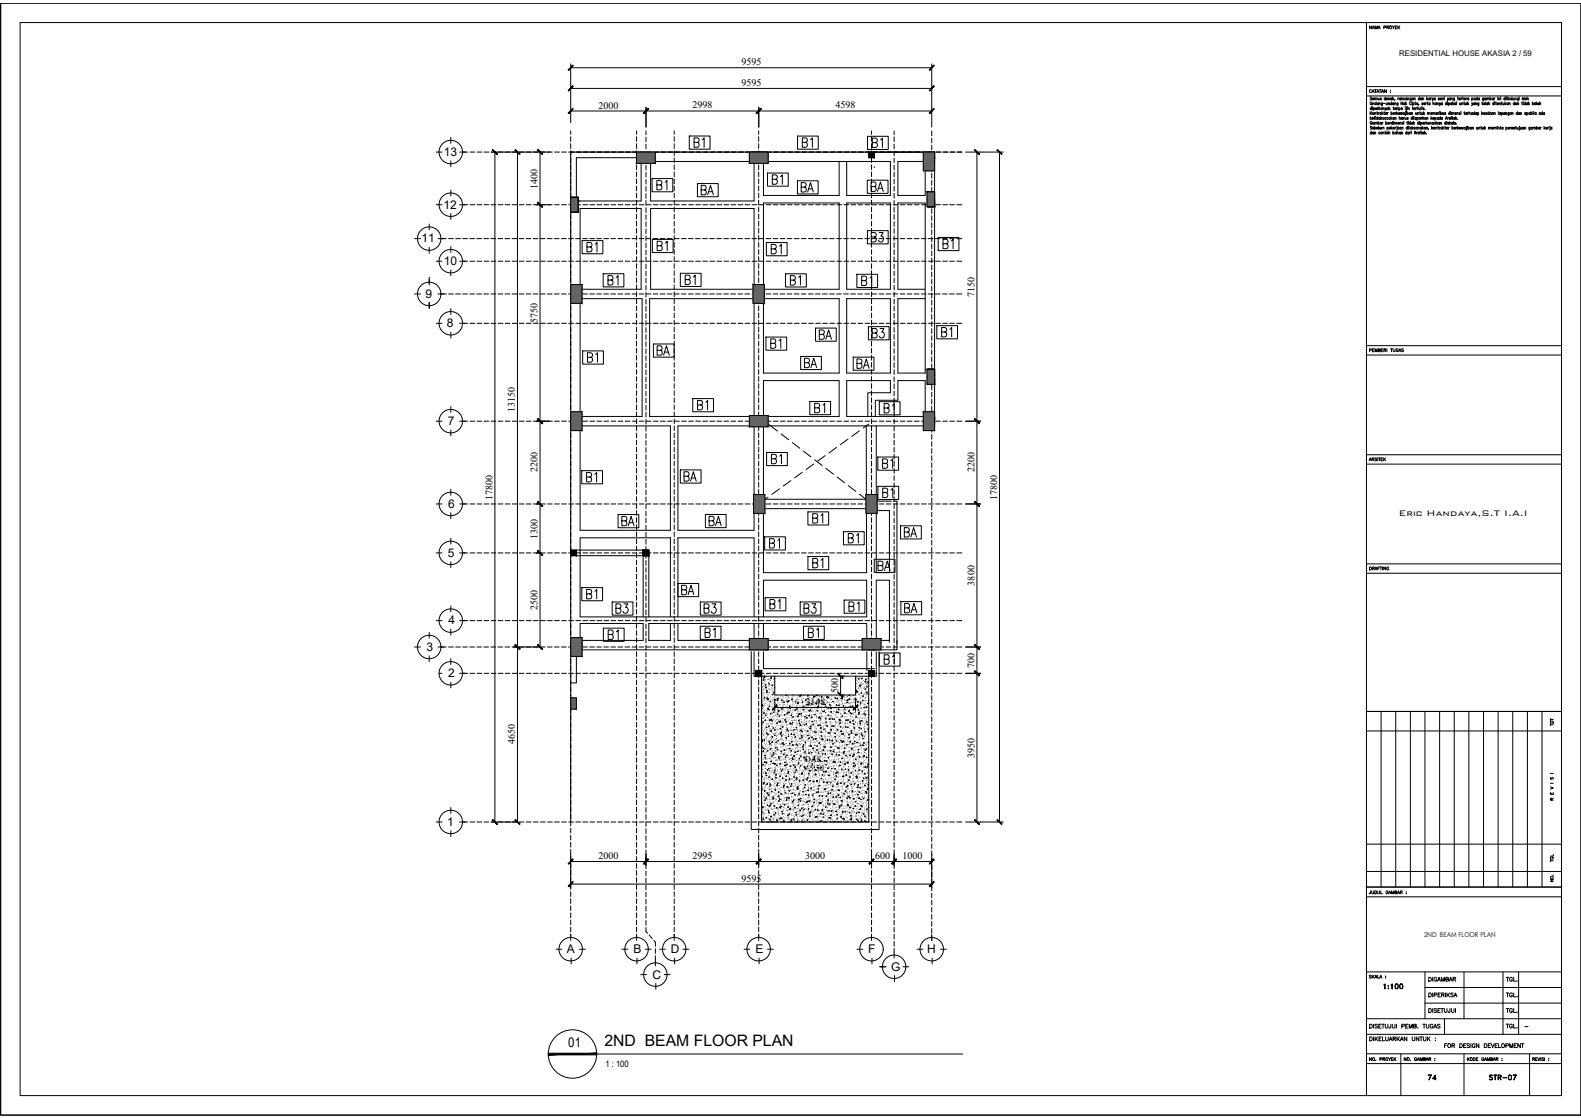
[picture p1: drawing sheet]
<svg xmlns="http://www.w3.org/2000/svg" width="420mm" height="297mm" viewBox="0 0 420 297" stroke-linecap="round" stroke-linejoin="round" font-family="sans-serif">
<defs><g id="words">
<text font-size="6.2" x="154.9" y="160.5">B1</text>
<g font-size="5.7">
<text x="183.4" y="40.2">B1</text>
<text x="212.4" y="40.2">B1</text>
<text x="231.1" y="40.6">B1</text>
<text x="173.6" y="51.5">B1</text>
<text x="185.6" y="52.9">BA</text>
<text x="204.3" y="50.1">B1</text>
<text x="212" y="52.2">BA</text>
<text x="230.7" y="52.2">BA</text>
<text x="230.7" y="65.6">B3</text>
<text x="155.2" y="68.1">B1</text>
<text x="173.9" y="67.7">B1</text>
<text x="203.9" y="68.8">B1</text>
<text x="249.8" y="67.4">B1</text>
<text x="160.9" y="76.9">B1</text>
<text x="181.3" y="76.9">B1</text>
<text x="209.2" y="76.9">B1</text>
<text x="232.8" y="77.3" transform="rotate(-90 232.8 77.3)">B1</text>
<text x="173.9" y="95.6">BA</text>
<text x="203.9" y="93.8">B1</text>
<text x="217" y="91.4">BA</text>
<text x="230.7" y="91">B3</text>
<text x="249.4" y="90.7">B1</text>
<text x="155.2" y="97.4">B1</text>
<text x="212.7" y="98.8">BA</text>
<text x="226.8" y="99.1">BA</text>
<text x="184.5" y="110.1">B1</text>
<text x="215.5" y="110.8">B1</text>
<text x="234.2" y="110.8">B1</text>
<text x="204.3" y="124.5">B1</text>
<text x="233.5" y="125.6">B1</text>
<text x="154.9" y="129.1">B1</text>
<text x="181" y="129.1">BA</text>
<text x="233.5" y="133.3">B1</text>
<text x="164.4" y="140.8">BA</text>
<text x="187.7" y="140.8">BA</text>
<text x="215.2" y="140.1">B1</text>
<text x="239.5" y="143.9">BA</text>
<text x="203.6" y="146.8">B1</text>
<text x="224.7" y="145.3">B1</text>
<text x="215.2" y="152">B1</text>
<text x="232.5" y="152.8">BA</text>
<text x="180.3" y="159.1">BA</text>
<text x="163" y="164">B3</text>
<text x="186.3" y="164">B3</text>
<text x="203.9" y="163">B1</text>
<text x="212.7" y="164">B3</text>
<text x="224.7" y="163.7">B1</text>
<text x="239.5" y="164">BA</text>
<text x="160.9" y="171.1">B1</text>
<text x="186.6" y="170.7">B1</text>
<text x="213.8" y="170.7">B1</text>
<text x="234.2" y="177.8">B1</text>
</g>
<text font-size="4.4" x="378.5" y="288.2">74</text>
<text font-size="4.2" x="160.6" y="277.9">2ND BEAM FLOOR PLAN</text>
<text font-size="3.6" x="151" y="278.3">01</text>
<g font-size="3.2">
<text x="118" y="41.4">13</text>
<text x="117.9" y="55.4">12</text>
<text x="112" y="64.4">11</text>
<text x="117.9" y="70.4">10</text>
<text x="113.1" y="79.1">9</text>
<text x="118.8" y="86.9">8</text>
<text x="119" y="112.9">7</text>
<text x="119.1" y="134.9">6</text>
<text x="119.1" y="147.9">5</text>
<text x="119.1" y="165.9">4</text>
<text x="113.3" y="172.9">3</text>
<text x="119.1" y="179.9">2</text>
<text x="118.8" y="219.4">1</text>
<text x="150.6" y="253.2">A</text>
<text x="168.3" y="253.3">B</text>
<text x="178.3" y="253.2">D</text>
<text x="200.8" y="253.2">E</text>
<text x="230.7" y="253.2">F</text>
<text x="236.8" y="257.9">G</text>
<text x="246.4" y="253.2">H</text>
<text x="173.4" y="260">C</text>
</g>
<text font-size="2.9" x="371.7" y="137.2">Eric Handaya,S.T I.A.I</text>
<g font-size="2.7">
<text x="197" y="17.3">9595</text>
<text x="197" y="22.8">9595</text>
<text x="159" y="28.8">2000</text>
<text x="184" y="28.8">2998</text>
<text x="222" y="28.8">4598</text>
<text x="142.9" y="50.2" transform="rotate(-90 142.9 50.2)">1400</text>
<text x="259" y="78.8" transform="rotate(-90 259 78.8)">7150</text>
<text x="142.9" y="85.8" transform="rotate(-90 142.9 85.8)">5750</text>
<text x="136.9" y="109.6" transform="rotate(-90 136.9 109.6)">13150</text>
<text x="142.9" y="125.5" transform="rotate(-90 142.9 125.5)">2200</text>
<text x="259" y="125.5" transform="rotate(-90 259 125.5)">2200</text>
<text x="130.9" y="132.8" transform="rotate(-90 130.9 132.8)">17800</text>
<text x="265" y="132.8" transform="rotate(-90 265 132.8)">17800</text>
<text x="142.9" y="143.2" transform="rotate(-90 142.9 143.2)">1300</text>
<text x="259" y="155.6" transform="rotate(-90 259 155.6)">3800</text>
<text x="142.9" y="162" transform="rotate(-90 142.9 162)">2500</text>
<text x="259" y="177.4" transform="rotate(-90 259 177.4)">700</text>
<text x="222.7" y="184.2" transform="rotate(-90 222.7 184.2)">500</text>
<text x="214" y="187.3">2148</text>
<text x="136.9" y="197.8" transform="rotate(-90 136.9 197.8)">4650</text>
<text x="259" y="201.3" transform="rotate(-90 259 201.3)">3950</text>
<text x="159" y="228.2">2000</text>
<text x="184" y="228.2">2995</text>
<text x="214" y="228.2">3000</text>
<text x="232.6" y="228.2">600</text>
<text x="239.9" y="228.2">1000</text>
<text x="197" y="234.2">9595</text>
</g>
<text font-size="2.6" x="404.3" y="274.1">-</text>
<text font-size="2.4" x="160.9" y="283.5">1 : 100</text>
<g font-size="2.2">
<text x="213.9" y="202.3">DAK</text>
<text x="213.9" y="204.8">+5.50</text>
</g>
<text font-size="2.1" x="371.9" y="14.9">RESIDENTIAL HOUSE AKASIA 2 / 59</text>
<text font-size="1.8" x="378.5" y="248.9">2ND BEAM FLOOR PLAN</text>
</g></defs>
<!-- layer: XR-KOP A3_MOZART$0$KOP-A1$0$A-GRSKOP -->
<g fill="none" stroke="#000" stroke-width=".27">
<path d="M.2 .8h420v295.5h-420zM5.3 6h409.7v285.1h-409.7zM363.1 6v285.1M420.2 .8h-420v295.5h420M420.2 .8v295.5M363.1 25.5h51.9M363.1 23h51.9M363.1 91.8h51.9M363.1 94.3h51.9M363.1 120.8h51.9M363.1 123.3h51.9M363.1 149.8h51.9"/>
<path d="M363.1 152.3h51.9M363.1 189h51.9M363.1 194.2h51.9M367 189v46.7M370.9 189v46.7M374.8 189v46.7M378.7 189v46.7M382.6 189v46.7M386.5 189v46.7M390.4 189v46.7M394.3 189v46.7M398.1 189v46.7"/>
<path d="M402 189v46.7M405.9 189v46.7M409.8 189v46.7M363.1 224.3h51.9M363.1 231.5h51.9M363.1 235.7h51.9M363.1 238.3h51.9M363.1 258.2h51.9M378.7 258.2v12.5M389.1 258.2v12.5M399.4 258.2v16.6M403.6 258.2v16.6"/>
<path d="M363.1 280h51.9M363.1 274.8h51.9M363.1 270.7h51.9M372.3 280v11.1M378.7 266.5h36.3M378.7 262.4h36.3M383.9 270.7v4.1M389.1 280v11.1M406.5 280v11.1M.2 296.3h.1M363.1 282.6h51.9M420.2 296.3h.1"/>
</g>
<!-- layer: DINDING -->
<path d="M201.4 40.4h.7M201.4 41.9h.7M151.7 172.7h1.5v8.7h-1.5zM199.6 173.2v47.2h34v-47.2" fill="none" stroke="#000" stroke-width=".27"/>
<!-- layer: 0 -->
<g fill="none" stroke="#000" stroke-width=".27">
<path d="M151.7 52.4v4h2v-4h-2h2v4h-2M169.1 40.4h5v3h-5zM199.1 40.4h5v3h-5zM236.6 42.9v9M236.6 53.9v23M238.6 42.9v9M238.6 53.9v23M245.4 40.4h3v5h-3zM246.4 50.9v4h2v-4h-2h2v4h-2M151.7 75.6h3v5h-3zM200.1 75.6h3v5h-3zM236.6 79.4v19.7"/>
<path d="M238.6 79.4v19.7M246.4 98.1v4h2v-4h-2h2v4h-2M151.7 109.4h3v5h-3zM199.1 110.4h5v3h-5zM236.6 101.1v3.2h-6v6.3M238.6 101.1v5.2h-6v4.3M245.4 109.4h3v5h-3zM200.3 131.4h3v5h-3zM230.1 131.4h3v5h-3zM151.7 169.4h3v5h-3zM154.2 165.6h16.7M154.2 163.9h76.1"/>
<path d="M172.4 165.6h57.9M199.1 169.6h5v3.1h-5zM200.4 179.6h1.2M202.4 179.6v38.8M205.9 179.6v5.1h21.5v-5.1M223.2 179.6h1.2M223.4 179.6v5.1M229.1 169.6h5v3.1h-5zM151.7 185.4h1.5v3h-1.5zM205.9 185.6v3.4M205.9 188h21.5M223.2 184.7h1.2"/>
<path d="M227.4 185.6v3.4"/>
</g>
<!-- layer: 09-Arsiran -->
<g fill="none" stroke="#000" stroke-width=".27">
<path d="M119.8 36.5v1.6M114.1 59.5v1.6M115.9 54.4h1.6M115.9 40.4h1.6M119.8 42.7v1.6M119.8 50.5v1.6M119.8 56.7v1.6M122.1 54.4h1.6M122.1 40.4h1.6M110.2 78.1h1.5M110.2 63.4h1.5M114.1 65.7v1.6"/>
<path d="M114.1 73.7v2.1M115.9 69.4h1.6M116.4 78.1h1.6M116.4 63.4h1.6M119.8 65.5v1.6M119.8 71.7v1.6M122.1 69.4h1.6M114.1 80.3v1.7M115.9 85.9h1.6M119.8 82v1.6M119.8 88.2v1.6M122.1 85.9h1.6"/>
<path d="M115.9 111.9h1.6M119.8 108v1.6M119.8 114.2v1.6M122.1 111.9h1.6M115.9 133.9h1.6M119.8 130v1.6M119.8 136.2v1.6M122.1 133.9h1.6M115.9 146.9h1.6M119.8 143v1.6M119.8 149.2v1.6M122.1 146.9h1.6"/>
<path d="M110.2 171.9h1.5M114.1 168v1.6M114.1 174.2v1.6M115.9 164.9h1.6M116.4 171.9h1.6M116.7 178.9h.8M119.8 161v1.6M119.8 167.2v1.5M119.8 175v1.6M122.1 178.9h1.6M122.1 164.9h1.6M203.1 180l-.1 .1z"/>
<path d="M203.3 179.6l-.2 .2 .2 .1v-.3M204.9 179.8h.2zM119.8 181.2v1.6M202.4 196.8l.2-.2v.2zM202.4 198.5l.2-.1zM202.5 187.2l.1-.1zM202.6 196.8l-.1 .2zM202.7 187.4l-.1 .2zM202.7 191.9l.2-.1zM202.8 180.7l.2-.1zM202.9 199.5l.1 .2h-.3zM203 198.7l-.1 .2z"/>
<path d="M203 196.6h.2zM203.1 189.3v.2h-.2zM203.1 185.4l.2-.1zM203.4 190.1l.1-.1zM203.4 191.3l-.1 .1zM203.4 182.7l.2-.2v.3zM203.5 181.9l-.2 .1zM203.6 194.8l.2-.1zM203.7 183.5l.2-.1zM203.8 193.2l-.2 .1zM203.8 183.8l-.1 .1zM204 185.4v.2h-.2z"/>
<path d="M204 188.2h.2zM204.1 199.4l-.2 .1 .2-.1M204.1 195.2v-.1l-.1 .1h.1M204.2 185.7l-.2 .1zM204.3 192.9h.1zM204.3 188.3v.2h-.2zM204.5 197l-.2 .1zM204.5 181.6l-.2 .1 .2-.1M204.5 187.6l-.1 .1zM204.5 197.6h.2zM204.6 186.4l.2-.1zM204.6 191.2l.1 .2h-.3z"/>
<path d="M204.8 198.9l-.1 .1zM204.9 189.5l-.2 .1zM204.9 191.1l.2-.1zM204.9 180.1l-.1 .2 .1-.2M205 194.1v.2h-.2zM205.2 195.8l.1-.1zM205.2 191.4l-.1 .2zM205.3 182v.2h-.1zM205.3 197v.2h-.2zM205.4 184.5l-.1 .1-.1-.1h.2M205.5 189.2h.2zM205.6 193.3l-.1 .2z"/>
<path d="M205.6 183.9l-.1 .2zM205.8 194l.2-.1zM205.9 180.1v.2M205.9 182.7h-.1M205.9 195.2l-.1 .2zM206 185.9l-.1 .1 .1-.1M206.1 198.7l.1-.1zM206.1 187.4l.2-.1zM206.3 197.2l-.1 .1zM206.3 187.8l-.1 .1zM206.4 192.1l.2-.1zM206.6 199.1l-.1 .1z"/>
<path d="M206.7 185.8v.3l-.2-.1zM206.7 196.8h.2zM206.7 189.7l-.1 .1zM206.7 185.6l.2-.1zM207 188.7v.3l-.2-.1zM207 190.3l.2-.1zM207 191.6l-.1 .1zM207.3 195l.2-.1zM207.3 191.6l.1 .3-.3-.1zM207.4 193.5l-.1 .1zM207.5 194.7l.2-.2v.3zM207.6 199.7l.2-.1z"/>
<path d="M207.6 188.4h.2zM207.8 195.4l-.2 .1zM207.8 186l-.1 .1zM207.9 193.1h.2zM208 197.4v.3l-.2-.1zM208.1 197.3l-.1 .1zM208.2 188.1v-.2l-.2 .2h.2M208.2 197.8h.2zM208.2 186.6l.2-.1zM208.4 199.2l-.1 .2 .2-.2M208.5 189.8l-.1 .2zM208.5 191.3l.2-.1z"/>
<path d="M208.8 196l.2-.1zM208.9 191.7l-.2 .2zM208.9 184.7h.1zM209.1 189.4h.2l-.2 .1M209.2 193.8v-.1l-.1 .1h.2M209.4 186.3v.2h-.2zM209.4 194.2l.2-.1zM209.6 195.6l-.1 .1zM209.6 186.2l-.1 .1zM209.7 198.9l.2-.1zM209.7 189.1v.3h-.2zM209.8 187.6l.1-.1z"/>
<path d="M209.9 197.5l-.1 .1zM210 188.1l-.1 .1zM210 192l.1 .3-.2-.1zM210 192.3h.2zM210.3 199.5v-.1l-.1 .1h.1M210.3 197h.2zM210.3 190l-.1 .1zM210.4 194.9v.3l-.2-.1zM210.4 185.8l.2-.1zM210.5 198l.2-.2 .1 .3zM210.7 190.5l.1-.1zM210.7 191.9l-.1 .1z"/>
<path d="M210.9 195.2l.2-.1zM211 193.8l-.1 .2zM211.2 199.9l.2-.1zM211.3 188.6h.2zM211.4 195.7l-.1 .2zM211.5 186.3l-.2 .2zM211.6 193.3h.1zM211.8 197.6l-.2 .2zM211.8 188.2l-.1 .2zM211.8 198h.2zM211.9 186.9l.2-.2v.2zM212.1 186.7l-.2 .1 .2-.1"/>
<path d="M212.1 199.5l-.1 .2zM212.2 190.1l-.2 .2zM212.3 191.6l-.1-.1 .2-.1-.1 .2M212.4 189.6v.2h-.2zM212.5 196.2l.1-.1zM212.5 192.1l-.1 .1zM212.5 185l.2-.1zM212.6 192.7l.2-.2v.2zM212.8 189.7l.2-.1zM212.9 184.7h.1M212.9 194l-.2 .1zM212.9 195.6h.2v-.2l-.2 .2"/>
<path d="M213.1 194.4l.2-.1zM213.2 195.9l-.1 .1zM213.2 198.5l.2-.2 .1 .2zM213.3 186.5l-.1 .1zM213.4 199.1l.1-.1zM213.4 187.8l.2-.1zM213.6 197.8l-.2 .1 .2-.1M213.6 188.4l-.1 .1zM213.7 192.5h.2zM213.9 199.7l-.1 .1zM214 190.3l-.1 .2zM214 186l.2-.1z"/>
<path d="M214.2 197.2h-.2h.2M214.3 190.7l.2-.1zM214.4 192.4l-.1-.2-.1 .2h.2M214.6 195.4l.2-.1zM214.7 194.1l-.1 .2zM214.7 184.7l-.1 .2zM214.8 187.1v.2h-.2zM214.9 190.2l.2-.2 .1 .2zM214.9 188.8h.2zM215 196l-.1 .2zM215.1 186.6l-.1 .2zM215.2 193.5h.2z"/>
<path d="M215.4 197.9l-.1 .2zM215.5 188.5l-.2 .2zM215.5 192.9v.2h-.2zM215.5 198.3l.2-.1zM215.6 187l.1-.1zM215.7 199.9l-.1 .1zM215.8 195.8v.2h-.2zM215.8 190.6v-.1l-.1 .1h.1M215.8 191.7l.2-.1-.2 .1M216.1 196.4l.2-.1zM216.1 198.7l.1 .2h-.2zM216.2 192.4l-.2 .1z"/>
<path d="M216.2 185.2l.1-.1zM216.5 189.9l.1-.1zM216.5 194.3l-.1 .1zM216.6 184.9l-.1 .1zM216.7 194.6l.2-.1zM216.9 196.4v-.2l-.2 .1 .2 .1M216.9 186.8l-.1 .2zM217 199.3l.2-.1zM217.1 188l.1-.1zM217.1 184.7l-.1 .1 .2 .1v-.2M217.2 198.1l-.1 .2zM217.3 188.7l-.2 .2z"/>
<path d="M217.3 192.7h.2zM217.5 187.5v.3l-.2-.1zM217.6 190.6l-.1 .2zM217.6 197.4h.2zM217.7 186.2l.2-.1zM217.8 190.4l.1 .2h-.3zM218 190.9l.1-.1zM218 192.5l-.1 .2zM218.2 193.3v.2h-.2zM218.2 195.6l.2-.1zM218.3 196.4l.2-.2v.2zM218.3 194.4l-.1 .2z"/>
<path d="M218.4 185l-.1 .2zM218.6 189h.2zM218.7 196.4l-.1 .1zM218.7 187l-.1 .1zM218.9 199.1v.2h-.2zM218.9 193.7h.1zM219 198.3l-.1 .1zM219.1 188.9v.1h-.1zM219.1 198.5l.2-.1-.2 .1M219.2 187.2l.2-.1zM219.4 190.8l-.1 .1zM219.5 191.9l.2-.1z"/>
<path d="M219.8 196.6l.1-.1zM219.8 192.7l-.1 .1zM219.8 185.4l.2-.1zM219.9 185v.3l-.2-.1zM220.1 190.1l.2-.1zM220.1 194.6l-.1 .2 .2-.2M220.2 185.2l-.1 .2zM220.2 187.9v.3l-.2-.1zM220.4 194.8l.2-.1zM220.5 196.5l-.1 .2zM220.6 190.8v.3l-.2-.1zM220.6 187.1l-.2 .2z"/>
<path d="M220.7 199.5l.1-.1zM220.7 188.2h.2zM220.9 198.4l-.2 .2zM220.9 194l-.2-.1 .2-.2v.3M220.9 189.2v-.2l-.1 .2h.1M221 192.9h.2zM221.2 196.6l.1 .3-.3-.1zM221.3 190.9l-.2 .2zM221.3 197.6h.2zM221.3 186.4l.2-.1zM221.6 199.7h-.2l.2-.2v.3M221.6 191.1l.2-.1z"/>
<path d="M221.6 192.9l-.1 .1zM221.9 195.8l.2-.1zM222 194.9v-.1l-.2 .1h.2M222 185.4l-.1 .1zM222.2 189.2h.2zM222.3 196.7l-.1 .1zM222.4 187.3l-.1 .1zM222.4 185.7l.2-.2v.2zM222.5 193.9h.2zM222.7 198.6l-.1 .1zM222.7 189.2l-.1 .1zM222.8 198.7l.2-.1z"/>
<path d="M222.9 187.4l.1-.1zM222.9 188.3l.1 .3h-.3zM223.1 191.1l-.1 .1zM223.1 192.1l.2-.1zM223.3 191.2v.3l-.2-.1zM223.4 196.8h.2zM223.4 193l-.1 .2zM223.5 185.6l.1-.1zM223.6 194.1v.3l-.2-.1zM223.7 197.2l.2-.2 .1 .3zM223.8 194.9l-.1 .2zM223.9 185.5l-.2 .2z"/>
<path d="M223.9 190.2v.2l-.1-.1 .1-.1M224 195l.2-.1zM224.1 196.8l-.1 .2zM224.2 187.4l-.1 .2zM224.3 199.9v.3l-.2-.1zM224.3 199.7l.2-.1zM224.4 188.4h.1zM224.5 198.7l-.1 .2zM224.6 189.4l-.2 .1zM224.7 193.1h.1zM224.9 191.3l-.1 .1zM224.9 197.8h.2z"/>
<path d="M225 186.6l.2-.1zM225.1 186.1l.2-.2v.2zM225.3 193.2l-.2 .1zM225.3 191.3l.1-.1zM225.6 196l.1-.1zM225.6 184.7h.2zM225.6 195.1l-.1 .1zM225.6 188.8l.1 .2h-.3zM225.7 185.7l-.1 .1zM226 197l-.2 .1zM226 191.7v.2h-.2zM226 187.6l-.1 .1z"/>
<path d="M226.1 189.4h-.2h.2M226.2 194.2l.1-.1zM226.3 198.9l-.1 .1 .1-.1M226.3 194.6v.2h-.2zM226.4 189.5l-.1 .2zM226.4 198.9l.2-.1zM226.5 197.7l.2-.2v.2zM226.5 187.6l.2-.1zM226.7 191.4l-.1 .2zM226.8 192.3l.2-.1zM227.1 197h.1zM227.1 193.3l-.1 .2z"/>
<path d="M227.1 185.8l.2-.1zM227.4 190.5l.2-.1-.1 .2zM227.4 195.2l-.1 .2zM227.5 183.6l.2-.2v.2zM227.5 185.9l-.1 .1zM227.7 195.2l.2-.1zM227.7 183.9h.2zM227.8 197.2l-.1 .1zM227.8 187.8l-.1 .1zM228 186.3v.2h-.2zM228 188.6h.2zM228.1 199.8l-.1 .1 .1-.1"/>
<path d="M228.1 199.1l-.1 .1zM228.2 189.4l.2-.2v.2zM228.2 189.7l-.1 .1zM228.3 180.3l-.2 .1zM228.3 193.3h.2zM228.4 182.1l.1-.1zM228.6 191.7v-.1l-.2 .1h.2M228.6 198h.2zM228.6 182.2l-.1 .1zM228.6 186.8l.2-.1zM228.7 192.1v.2h-.2zM228.9 193.5l-.1 .1z"/>
<path d="M228.9 191.5l.2-.1zM229 184.1l-.2 .1zM229 180.2h.2zM229 195l.1 .2h-.3zM229.2 196.2l.2-.1zM229.3 195.4l-.2 .1zM229.3 184.9h.1zM229.3 186l-.1 .2zM229.4 197.9v.2h-.2zM229.5 189.6h.2zM229.6 197.5v-.2l-.1 .2h.1M229.7 187.9l-.1 .2z"/>
<path d="M229.8 194.4l.2-.1zM229.9 183.1l.1-.1zM230 199.2l-.2 .2zM230 189.8l-.1 .2zM230 180.9l.1 .3-.2-.1zM230.1 180.4l-.1 .2zM230.1 199.1l.2-.1zM230.2 187.8l.1-.1zM230.4 191.7l-.1 .2zM230.4 183.8v.3l-.2-.1zM230.4 192.5l.2-.1zM230.4 182.3l-.1 .2z"/>
<path d="M230.5 181.3l.2-.1-.1 .2zM230.5 186.9l.3 .1-.1-.3-.2 .2M230.7 197.2h.2h-.2M230.7 193.7l-.1 .1zM230.8 184.3l-.1 .1zM230.9 189.8h.1M230.9 185.9v.1M115.9 218.4h1.6M119.8 214.5v1.6M122.1 218.4h1.6M202.5 215.6l-.1 .2zM202.5 209.6l-.1 .1"/>
<path d="M202.5 209.7h-.1M202.6 206.2l-.1 .2zM202.6 214.4h.2zM202.9 203.1l-.2 .1 .2-.1M202.9 217.5l-.2 .2zM202.9 208.1l-.1 .2zM203 207.9l.1-.1zM203.3 212.6l.1-.1zM203.3 202.4v.2h-.2zM203.3 210l-.1 .2zM203.3 201.3h.2zM203.3 200.7l-.1 .1z"/>
<path d="M203.5 217.3l.2-.1zM203.6 206h.2zM203.6 205.2v.3h-.2zM203.6 212l-.1 .1zM203.7 202.6l-.1 .1zM203.9 210.7h.1zM204 208.4h-.3l.2-.3 .1 .3M204 213.9l-.1 .1zM204 204.5l-.1 .1zM204.2 215.4h.1zM204.2 204.2l.2-.1zM204.3 211v.3h-.2z"/>
<path d="M204.3 215.8l-.1 .1zM204.4 206.4l-.1 .1zM204.4 214.1l.2-.2v.3zM204.5 208.9l.2-.1zM204.7 217.7l-.1 .1zM204.8 208.3l-.2 .1zM204.8 213.6l.1-.1zM204.8 202.3h.2zM204.9 216.8l.1 .3-.2-.1zM205 218.3l.2-.1zM205.1 207h.2l-.2 .1M205.1 210.4v-.2l-.1 .2h.1"/>
<path d="M205.2 200.8l-.2 .2zM205.4 211.8l.2-.1zM205.4 200.1l.2-.2 .1 .2zM205.4 200.5l.2-.1zM205.5 212.1l-.2 .2zM205.5 202.7l-.1 .2zM205.7 216.5l.1-.1zM205.7 205.2l.2-.1zM205.8 214l-.1 .2zM205.9 204.6l-.1 .2zM206 202.8v.2h-.2zM206 209.9h.2z"/>
<path d="M206.2 216.1v-.2l-.2 .2h.2M206.2 206.5l-.1 .2zM206.3 214.6h.2zM206.3 205.7v.2h-.2zM206.3 203.4l.2-.1zM206.5 217.8l-.1 .2zM206.6 208.1l.2-.1zM206.7 208.6l-.3 .2h.3l-.1-.3-.2 .1h.2M206.8 211.7l.2-.2v.2zM206.9 212.8l.2-.1zM206.9 210.4l-.1 .1zM207 201.5h.1z"/>
<path d="M207 201l-.1 .1zM207.2 217.5l.2-.1-.2 .1M207.2 206.2h.2zM207.3 212.3l-.1 .1zM207.3 214.4v.2h-.2zM207.3 202.9l-.1 .1zM207.5 210.9h.2zM207.6 214.2l-.1 .1zM207.7 217.3v.2h-.2zM207.7 204.8l-.1 .1zM207.8 215.6h.2zM207.9 204.4l.1-.1z"/>
<path d="M208 216.1l-.1 .1zM208 206.7l-.1 .1zM208.1 209.1l.2-.1zM208.2 200.5l.2-.2v.2zM208.3 218l-.1 .2zM208.4 208.6l-.1 .2zM208.4 213.8l.2-.1zM208.5 202.6l.2-.1zM208.7 203.2v.2h-.2zM208.7 210.5l-.1 .2zM208.8 207.3l.1-.1zM208.8 201.1l-.1 .2z"/>
<path d="M209 206.1l.1 .2h-.3zM209 212l.2-.1zM209.1 200.7l.2-.1zM209.1 212.4l-.1 .2zM209.2 203l-.2 .2zM209.3 216.7l.2-.1zM209.4 209v.2h-.2zM209.4 205.4l.2-.1zM209.5 214.3l-.2 .2zM209.5 212.1l.2-.2v.2zM209.5 205l-.1 .1 .1-.1M209.7 210.1h.1z"/>
<path d="M209.8 216.3l-.1 .1zM209.9 206.9l-.2 .1zM210 203.6l.2-.1zM210 214.8l.1 .2h-.3zM210.1 214.8h-.2h.2M210.2 218.2l-.2 .1zM210.2 217.9l.2-.2v.2zM210.2 208.8l-.1 .1zM210.3 208.3l.1-.1zM210.5 213l.2-.1zM210.6 210.7l-.2 .1zM210.6 201.7h.2z"/>
<path d="M210.6 201.3l-.1 .1zM210.8 217.7l.2-.1zM210.9 206.4h.2zM210.9 212.6l-.1 .1zM211 203.2l-.1 .1zM211.1 200.7v.3l-.2-.1zM211.2 211.1h.1zM211.3 214.5l-.1 .1zM211.3 205.1l-.1 .2zM211.4 203.6v.3l-.2-.1zM211.4 215.9l.2-.1zM211.5 204.6l.2-.1z"/>
<path d="M211.6 216.4l-.1 .2zM211.7 207l-.1 .2zM211.7 206.5l.1 .3-.3-.1zM211.8 209.3l.2-.1zM211.9 218.4h.1M212 208.9l-.1 .2zM212.1 209.4v.3l-.2-.1zM212.1 202.8l.2-.1zM212.2 213.9v.2l-.1-.1 .1-.1M212.4 210.8l-.1 .2 .1-.2M212.4 212.3v.2h-.2zM212.4 201.5l-.1 .1z"/>
<path d="M212.5 215.4l.2-.2 .1 .2zM212.6 207.4l-.2 .1 .2-.1M212.7 212.2l.2-.1zM212.7 200.9l.2-.1zM212.8 212.9l-.1-.1-.1 .1h.2M212.8 203.4l-.1 .1zM213 216.9l.1-.1zM213 205.6l.2-.1zM213.1 218.1v.2h-.2zM213.1 214.7l-.1 .1zM213.2 205.3l-.2 .1zM213.3 210.3h.2h-.2"/>
<path d="M213.5 216.6l-.2 .1zM213.5 207.2l-.1 .1zM213.6 215h.2zM213.6 203.8l.2-.1zM213.8 201.1v.3h-.2zM213.9 209.1l-.2 .1zM213.9 204.2l.2-.2v.3zM213.9 208.5l.2-.1zM214.2 213.2l.2-.1zM214.2 211v.2l-.1-.1zM214.3 201.9h.1zM214.3 201.6l-.1 .2z"/>
<path d="M214.5 206.9v.3l-.3-.1zM214.5 217.9l.2-.1zM214.5 206.6h.2zM214.6 212.9l-.1 .2zM214.6 203.5l-.1 .2zM214.8 209.8v.3l-.2-.1zM214.8 211.3h.2zM214.9 200.1l.2-.1zM214.9 214.8l-.1 .2zM215 205.4l-.1 .2zM215.1 216.1l.2-.1zM215.1 212.7v.3l-.2-.1z"/>
<path d="M215.2 204.8l.1-.1-.1 .1M215.3 215.8l.2-.2v.3zM215.3 216.7l-.2 .2zM215.3 207.3l-.1 .2zM215.4 209.5l.2-.1zM215.7 209.3l-.1 .1zM215.7 214.2l.2-.1zM215.8 203l.2-.1zM216 211.2l-.1 .1zM216.1 207.7l.1-.1zM216.1 201.8l-.1 .1 .1-.1M216.3 212.4l.2-.1z"/>
<path d="M216.4 213.1l-.1 .1zM216.4 201.1l.2-.1zM216.5 203.7l-.2 .1zM216.5 201.8h-.2l.2-.2v.2M216.6 217.1l.2-.1zM216.7 205.8l.2-.1zM216.7 215l-.1 .1zM216.8 205.6l-.1 .1zM216.8 204.5l.1 .2h-.3zM216.9 210.5h.2zM217 207.6l.2-.2v.2zM217.1 216.9l-.1 .1 .1-.1"/>
<path d="M217.1 207.5l-.1 .1zM217.2 215.2h.2zM217.3 204l.2-.1zM217.5 210.2v.3h-.2zM217.5 209.4l-.1 .2zM217.6 200l-.2 .2zM217.6 208.7l.2-.1zM217.8 213.1l.1 .3-.3-.1zM217.8 213.4l.2-.1zM217.9 211.5v-.2l-.2 .2h.2M217.9 201.9l-.1 .2zM218.1 202.1h-.2"/>
<path d="M218.1 218.1l.2-.1zM218.2 216v.3l-.2-.1zM218.2 206.8h.2zM218.2 213.2l-.1 .2zM218.3 203.8l-.2 .2zM218.5 211.5h.1v.1zM218.5 200.3l.2-.1zM218.6 215.1l-.2 .2zM218.6 205.7l-.1 .2zM218.7 216.3l.2-.1zM218.8 205l.2-.1zM218.9 217.1l-.1 .1z"/>
<path d="M219 207.7l-.1 .1zM219.1 209.7l.2-.1zM219.2 202v.2h-.2zM219.3 209.6l-.1 .1zM219.4 214.4l.1-.1zM219.4 200.2l-.1 .1zM219.4 203.2l.2-.1zM219.5 204.9l.1 .2h-.3zM219.7 208l.2-.2v.2zM219.7 211.5l-.1 .1zM219.7 207.9l.2-.1zM219.7 202.1l-.1 .1z"/>
<path d="M220 213.4l-.1 .1zM220 201.3l.2-.1zM220.1 204l-.1 .1zM220.2 212.5l-.2 .1 .2-.1M220.2 210.7v.2h-.2zM220.3 217.3l.1-.1zM220.3 206.1l.1-.2 .1 .2M220.3 206.1h.2M220.3 206h.2v.1M220.4 215.5v-.2l-.1 .2h.1M220.5 213.6l.1 .2h-.3l.2-.2M220.6 210.7h.2z"/>
<path d="M220.7 217.2l-.1 .2zM220.8 207.8l-.1 .2zM220.9 216.5v.2h-.2zM220.9 215.4h.2zM220.9 204.2l.2-.1zM221.1 209.7l-.1 .2zM221.2 200.3l-.1 .2 .1-.2M221.2 208.9l.2-.1zM221.5 211.6l-.1 .2zM221.5 213.6l.2-.1zM221.6 202.2l-.2 .2zM221.6 202.3h.1z"/>
<path d="M221.8 218.3l.2-.1zM221.8 207h.2zM221.9 213.5l-.2 .2zM221.9 202.4v.2h-.2zM221.9 204.2l-.1 .1zM222.1 211.7h.2zM222.2 200.5l.2-.1zM222.2 215.5l-.1 .1zM222.2 205.3l.1 .2h-.3zM222.3 206.1l-.2 .1 .2-.1M222.4 216.5l.2-.1zM222.5 205.2l.1-.1z"/>
<path d="M222.6 217.4l-.2 .1zM222.6 208.2v.2h-.2zM222.6 208l-.1 .1zM222.7 211.3l.2-.2v.2zM222.7 209.9l.2-.1v.2M222.7 209.9l.2 .1M223 209.9l-.1 .1zM223 214.6h.2zM223 200.5l-.1 .1zM223.1 203.4l.2-.1zM223.3 214v.2h-.2zM223.3 211.8l-.1 .1z"/>
<path d="M223.4 208.1l.1-.1zM223.4 202.4l-.1 .2zM223.4 217.1l.2-.2v.2zM223.6 212.8l.2-.1zM223.7 213.7l-.1 .2zM223.7 201.5h.2zM223.7 204.3l-.1 .2zM223.9 217.5l.2-.1zM224 206.2h.2zM224 215.6l-.1 .2zM224.1 206.2l-.1 .2zM224.3 210.9h.1z"/>
<path d="M224.4 217.5l-.1 .2zM224.4 203l.2-.2v.3zM224.5 208.3l-.1-.2-.1 .2h.2M224.5 215.6h.2zM224.6 204.4l.2-.1zM224.8 210l-.1 .2zM224.9 200.7l-.2 .1zM224.9 209.1l.1-.1zM224.9 205.7l.1 .3-.2-.1zM225.1 208.8l.2-.2v.3zM225.1 212l-.1 .1zM225.1 213.8l.2-.1z"/>
<path d="M225.2 202.6l-.1 .1zM225.2 202.6l.2-.1zM225.4 211.7l.2-.2 .1 .2zM225.5 207.2h.2zM225.5 214h-.1l.1-.1v.1M225.6 204.5l-.2 .1zM225.8 212l.1-.1zM225.8 200.7l.2-.1zM225.8 215.8l-.1 .1zM225.9 206.4l-.1 .1zM226 214.4v.2h-.2zM226 216.7l.2-.1z"/>
<path d="M226.1 217.5l.2-.2v.2zM226.1 205.4l.2-.1zM226.2 217.7l-.1 .1 .1-.1M226.3 208.3l-.2 .1zM226.4 210.1l.2-.1zM226.6 210.2l-.1 .2zM226.7 214.8h.1zM226.7 200.8l-.1 .2zM226.7 203.6l.2-.1zM227 212.1l-.2 .2zM227 200.3v.3h-.2zM227 208.3l.2-.1z"/>
<path d="M227 202.7l-.1 .2zM227.1 203.5l.2-.3 .1 .3zM227.3 213l.2-.1zM227.3 214l-.1 .2 .1-.2M227.3 201.7h.2zM227.4 204.6l-.1 .2zM227.6 217.7l.1-.1zM227.6 206.4h.2zM227.7 215.9l-.1 .2zM227.7 206.1v.3h-.2zM227.7 206.5l-.1 .2zM227.9 211.1h.2z"/>
<path d="M228 209v.3l-.2-.1zM228 217.8l-.1 .2zM228.1 208.5l-.1 .1zM228.2 215.8h.2zM228.2 204.6l.2-.1zM228.3 211.9l.1 .3-.3-.1zM228.4 210.4l-.1 .1zM228.5 215l.2-.2v.3zM228.5 201l-.1 .1zM228.5 209.3l.2-.1-.2 .1M228.8 212.3l-.1 .1zM228.8 214l.2-.1z"/>
<path d="M228.8 202.9l-.1 .1 .2-.1M228.9 202.8l.1-.1zM229 217.7v.3l-.2-.1zM229.1 214.2l-.1 .1zM229.1 207.5l.2-.1zM229.2 204.8l-.1 .1zM229.4 212.2l.2-.1zM229.5 200.9l.2-.1zM229.5 216.1l-.1 .1zM229.5 201l.2-.2v.2zM229.6 206.7l-.2 .1zM229.7 216.9l.2-.1z"/>
<path d="M229.8 205.6l.1-.1zM229.8 218l.1 .2h-.2l.1-.2M229.9 208.6l-.1 .2zM230 203.7l.1 .2h-.3zM230.2 206.8l.2-.2v.2zM230.2 210.2l-.2 .1h.2M230.3 210.5l-.2 .2zM230.3 201.1l-.1 .2zM230.3 215h.2zM230.4 203.8l.2-.1zM230.6 212.6v-.2l-.1 .2h.1M230.7 208.5l.1-.1z"/>
<path d="M230.7 203l-.2 .2zM230.7 209.5v.2h-.2zM230.8 214.5h.1M230.9 214.5h-.1M230.9 212.5v.1M119.8 220.7v1.6M147.8 252.2h1.5M151.7 248.3v1.6M151.8 254.5v1.6M154 252.2h1.6M165.3 252.2h1.5M169.2 248.3v1.6"/>
<path d="M169.3 254.5v1.6M170.3 258.9h1.5M171.5 252.2h1.6M174.2 255.1v1.5M175.3 252.2h1.5M176.5 258.9h1.6M179.2 248.3v1.6M179.3 254.5v1.6M181.5 252.2h1.6M197.7 252.2h1.6M201.6 248.3v1.6M201.7 254.5v1.6"/>
<path d="M204 252.2h1.5M227.7 252.2h1.6M231.6 248.3v1.6M231.7 254.5v1.6M233.7 256.9h1.8M237.6 253v1.5M237.7 259.2v1.6M240 256.9h1.5M243.7 252.2h1.6M247.6 248.3v1.6M247.7 254.5v1.6M250 252.2h1.5"/>
<path d="M174.3 261.3v1.5"/>
<circle cx="119.8" cy="54.4" r="3.1"/>
<circle cx="119.8" cy="40.4" r="3.1"/>
<circle cx="114.1" cy="78.1" r="3.1"/>
<circle cx="114.1" cy="63.4" r="3.1"/>
<circle cx="119.8" cy="69.4" r="3.1"/>
<circle cx="119.8" cy="85.9" r="3.1"/>
<circle cx="119.8" cy="111.9" r="3.1"/>
<circle cx="119.8" cy="133.9" r="3.1"/>
<circle cx="119.8" cy="146.9" r="3.1"/>
<circle cx="114.1" cy="171.9" r="3.1"/>
<circle cx="119.8" cy="178.9" r="3.1"/>
<circle cx="119.8" cy="164.9" r="3.1"/>
<circle cx="119.8" cy="218.4" r="3.1"/>
<circle cx="151.7" cy="252.2" r="3.1"/>
<circle cx="169.2" cy="252.2" r="3.1"/>
<circle cx="174.2" cy="258.9" r="3.1"/>
<circle cx="179.2" cy="252.2" r="3.1"/>
<circle cx="201.6" cy="252.2" r="3.1"/>
<circle cx="231.6" cy="252.2" r="3.1"/>
<circle cx="237.6" cy="256.9" r="3.1"/>
<circle cx="247.6" cy="252.2" r="3.1"/>
</g>
<g fill="#000" stroke="#000" stroke-width=".27">
<circle cx="203.1" cy="179.8" r=".02"/>
<circle cx="227.7" cy="179.8" r=".02"/>
<circle cx="228.3" cy="179.8" r=".02"/>
<circle cx="228.5" cy="180" r=".02"/>
<circle cx="230.1" cy="179.8" r=".02"/>
<circle cx="230.8" cy="179.7" r=".02"/>
<circle cx="202.4" cy="197.6" r=".02"/>
<circle cx="202.4" cy="192.2" r=".02"/>
<circle cx="202.5" cy="195.9" r=".02"/>
<circle cx="202.5" cy="187.1" r=".02"/>
<circle cx="202.5" cy="195" r=".02"/>
<circle cx="202.5" cy="197.1" r=".02"/>
<circle cx="202.5" cy="186.1" r=".02"/>
<circle cx="202.6" cy="193.3" r=".02"/>
<circle cx="202.6" cy="192.5" r=".02"/>
<circle cx="202.6" cy="191.6" r=".02"/>
<circle cx="202.6" cy="182.5" r=".02"/>
<circle cx="202.7" cy="190" r=".02"/>
<circle cx="202.7" cy="199.8" r=".02"/>
<circle cx="202.7" cy="188.3" r=".02"/>
<circle cx="202.8" cy="187.9" r=".02"/>
<circle cx="202.8" cy="186.6" r=".02"/>
<circle cx="202.8" cy="185.7" r=".02"/>
<circle cx="202.9" cy="184.9" r=".02"/>
<circle cx="202.9" cy="195.2" r=".02"/>
<circle cx="202.9" cy="184" r=".02"/>
<circle cx="202.9" cy="194.3" r=".02"/>
<circle cx="202.9" cy="183.2" r=".02"/>
<circle cx="203" cy="190.7" r=".02"/>
<circle cx="203" cy="198.5" r=".02"/>
<circle cx="203" cy="192.1" r=".02"/>
<circle cx="203" cy="189.7" r=".02"/>
<circle cx="203" cy="185.7" r=".02"/>
<circle cx="203.1" cy="187" r=".02"/>
<circle cx="203.1" cy="188.6" r=".02"/>
<circle cx="203.1" cy="197" r=".02"/>
<circle cx="203.1" cy="190.6" r=".02"/>
<circle cx="203.1" cy="187.4" r=".02"/>
<circle cx="203.2" cy="197.5" r=".02"/>
<circle cx="203.2" cy="180.9" r=".02"/>
<circle cx="203.2" cy="196.1" r=".02"/>
<circle cx="203.2" cy="199.1" r=".02"/>
<circle cx="203.2" cy="183" r=".02"/>
<circle cx="203.3" cy="181.5" r=".02"/>
<circle cx="203.3" cy="193.6" r=".02"/>
<circle cx="203.3" cy="180.6" r=".02"/>
<circle cx="203.4" cy="180.7" r=".02"/>
<circle cx="203.5" cy="186.9" r=".02"/>
<circle cx="203.5" cy="191.3" r=".02"/>
<circle cx="203.6" cy="193.3" r=".02"/>
<circle cx="203.6" cy="182.4" r=".02"/>
<circle cx="203.6" cy="199.1" r=".02"/>
<circle cx="203.6" cy="189.4" r=".02"/>
<circle cx="203.6" cy="192.7" r=".02"/>
<circle cx="203.7" cy="186.2" r=".02"/>
<circle cx="203.7" cy="196.2" r=".02"/>
<circle cx="203.7" cy="183" r=".02"/>
<circle cx="203.7" cy="199.7" r=".02"/>
<circle cx="203.8" cy="183.4" r=".02"/>
<circle cx="203.8" cy="192.3" r=".02"/>
<circle cx="203.8" cy="194" r=".02"/>
<circle cx="203.8" cy="185.1" r=".02"/>
<circle cx="203.8" cy="195.1" r=".02"/>
<circle cx="203.9" cy="190.6" r=".02"/>
<circle cx="204" cy="188.9" r=".02"/>
<circle cx="204" cy="198.9" r=".02"/>
<circle cx="204" cy="188.1" r=".02"/>
<circle cx="204.1" cy="186.4" r=".02"/>
<circle cx="204.1" cy="185.6" r=".02"/>
<circle cx="204.1" cy="194.9" r=".02"/>
<circle cx="204.1" cy="184.7" r=".02"/>
<circle cx="204.2" cy="193.2" r=".02"/>
<circle cx="204.2" cy="183" r=".02"/>
<circle cx="204.2" cy="180.5" r=".02"/>
<circle cx="204.2" cy="182.2" r=".02"/>
<circle cx="204.3" cy="180.5" r=".02"/>
<circle cx="204.4" cy="188.7" r=".02"/>
<circle cx="204.4" cy="198.7" r=".02"/>
<circle cx="204.4" cy="187.7" r=".02"/>
<circle cx="204.4" cy="187" r=".02"/>
<circle cx="204.5" cy="188.7" r=".02"/>
<circle cx="204.5" cy="184.1" r=".02"/>
<circle cx="204.5" cy="195.1" r=".02"/>
<circle cx="204.5" cy="191.8" r=".02"/>
<circle cx="204.5" cy="197.6" r=".02"/>
<circle cx="204.5" cy="185.4" r=".02"/>
<circle cx="204.5" cy="182.2" r=".02"/>
<circle cx="204.6" cy="200" r=".02"/>
<circle cx="204.6" cy="193.6" r=".02"/>
<circle cx="204.6" cy="187.1" r=".02"/>
<circle cx="204.6" cy="183.9" r=".02"/>
<circle cx="204.6" cy="180.7" r=".02"/>
<circle cx="204.7" cy="193.6" r=".02"/>
<circle cx="204.7" cy="196.8" r=".02"/>
<circle cx="204.8" cy="180.8" r=".02"/>
<circle cx="204.8" cy="195.9" r=".02"/>
<circle cx="204.8" cy="184.9" r=".02"/>
<circle cx="204.8" cy="189.7" r=".02"/>
<circle cx="204.8" cy="191.3" r=".02"/>
<circle cx="204.9" cy="192.2" r=".02"/>
<circle cx="204.9" cy="199.7" r=".02"/>
<circle cx="204.9" cy="191.3" r=".02"/>
<circle cx="205" cy="198.1" r=".02"/>
<circle cx="205" cy="196.3" r=".02"/>
<circle cx="205" cy="196.4" r=".02"/>
<circle cx="205.1" cy="195.6" r=".02"/>
<circle cx="205.1" cy="183.4" r=".02"/>
<circle cx="205.1" cy="189.2" r=".02"/>
<circle cx="205.1" cy="186" r=".02"/>
<circle cx="205.1" cy="193.8" r=".02"/>
<circle cx="205.1" cy="182.8" r=".02"/>
<circle cx="205.2" cy="193" r=".02"/>
<circle cx="205.2" cy="183.1" r=".02"/>
<circle cx="205.2" cy="194" r=".02"/>
<circle cx="205.2" cy="182.1" r=".02"/>
<circle cx="205.3" cy="190.4" r=".02"/>
<circle cx="205.3" cy="188.4" r=".02"/>
<circle cx="205.3" cy="199.5" r=".02"/>
<circle cx="205.3" cy="188.8" r=".02"/>
<circle cx="205.3" cy="188.5" r=".02"/>
<circle cx="205.4" cy="198.9" r=".02"/>
<circle cx="205.4" cy="187.1" r=".02"/>
<circle cx="205.4" cy="185.4" r=".02"/>
<circle cx="205.4" cy="184.5" r=".02"/>
<circle cx="205.5" cy="183.9" r=".02"/>
<circle cx="205.5" cy="186.1" r=".02"/>
<circle cx="205.5" cy="195" r=".02"/>
<circle cx="205.5" cy="182.8" r=".02"/>
<circle cx="205.5" cy="196.6" r=".02"/>
<circle cx="205.6" cy="191.2" r=".02"/>
<circle cx="205.6" cy="182" r=".02"/>
<circle cx="205.6" cy="180.3" r=".02"/>
<circle cx="205.7" cy="186.6" r=".02"/>
<circle cx="205.7" cy="185.7" r=".02"/>
<circle cx="205.8" cy="182.1" r=".02"/>
<circle cx="205.9" cy="181.1" r=".02"/>
<circle cx="205.9" cy="199.3" r=".02"/>
<circle cx="206" cy="198" r=".02"/>
<circle cx="206" cy="188.4" r=".02"/>
<circle cx="206.1" cy="196.5" r=".02"/>
<circle cx="206.1" cy="194.8" r=".02"/>
<circle cx="206.1" cy="193.3" r=".02"/>
<circle cx="206.1" cy="190.1" r=".02"/>
<circle cx="206.2" cy="191.4" r=".02"/>
<circle cx="206.2" cy="199.6" r=".02"/>
<circle cx="206.3" cy="185.8" r=".02"/>
<circle cx="206.3" cy="197" r=".02"/>
<circle cx="206.3" cy="196.2" r=".02"/>
<circle cx="206.4" cy="185.6" r=".02"/>
<circle cx="206.4" cy="196.3" r=".02"/>
<circle cx="206.4" cy="184.7" r=".02"/>
<circle cx="206.4" cy="193.6" r=".02"/>
<circle cx="206.6" cy="194" r=".02"/>
<circle cx="206.6" cy="195.4" r=".02"/>
<circle cx="206.6" cy="192.2" r=".02"/>
<circle cx="206.6" cy="185.7" r=".02"/>
<circle cx="206.7" cy="186.5" r=".02"/>
<circle cx="206.7" cy="188.5" r=".02"/>
<circle cx="206.7" cy="187.7" r=".02"/>
<circle cx="206.7" cy="186.9" r=".02"/>
<circle cx="206.7" cy="185.2" r=".02"/>
<circle cx="206.8" cy="192.9" r=".02"/>
<circle cx="206.8" cy="186.1" r=".02"/>
<circle cx="206.9" cy="195" r=".02"/>
<circle cx="206.9" cy="189.2" r=".02"/>
<circle cx="206.9" cy="188.3" r=".02"/>
<circle cx="207" cy="191.1" r=".02"/>
<circle cx="207.2" cy="187.1" r=".02"/>
<circle cx="207.2" cy="190.1" r=".02"/>
<circle cx="207.3" cy="199.3" r=".02"/>
<circle cx="207.3" cy="197.4" r=".02"/>
<circle cx="207.3" cy="185.5" r=".02"/>
<circle cx="207.4" cy="192.8" r=".02"/>
<circle cx="207.5" cy="191.9" r=".02"/>
<circle cx="207.5" cy="197.8" r=".02"/>
<circle cx="207.5" cy="191.3" r=".02"/>
<circle cx="207.5" cy="184.9" r=".02"/>
<circle cx="207.5" cy="189.8" r=".02"/>
<circle cx="207.5" cy="198.6" r=".02"/>
<circle cx="207.5" cy="191.4" r=".02"/>
<circle cx="207.6" cy="188.2" r=".02"/>
<circle cx="207.6" cy="196.3" r=".02"/>
<circle cx="207.6" cy="187.3" r=".02"/>
<circle cx="207.6" cy="196.9" r=".02"/>
<circle cx="207.6" cy="196" r=".02"/>
<circle cx="207.7" cy="185.9" r=".02"/>
<circle cx="207.7" cy="193.5" r=".02"/>
<circle cx="207.8" cy="190.1" r=".02"/>
<circle cx="207.9" cy="189.1" r=".02"/>
<circle cx="207.9" cy="192.4" r=".02"/>
<circle cx="207.9" cy="188.4" r=".02"/>
<circle cx="208" cy="185.9" r=".02"/>
<circle cx="208.1" cy="191.8" r=".02"/>
<circle cx="208.1" cy="188.7" r=".02"/>
<circle cx="208.1" cy="190.9" r=".02"/>
<circle cx="208.2" cy="197.3" r=".02"/>
<circle cx="208.3" cy="186.3" r=".02"/>
<circle cx="208.5" cy="200" r=".02"/>
<circle cx="208.5" cy="187.2" r=".02"/>
<circle cx="208.5" cy="188.1" r=".02"/>
<circle cx="208.6" cy="188.8" r=".02"/>
<circle cx="208.8" cy="190.8" r=".02"/>
<circle cx="208.8" cy="189.9" r=".02"/>
<circle cx="208.8" cy="199.2" r=".02"/>
<circle cx="208.9" cy="189.8" r=".02"/>
<circle cx="208.9" cy="196.7" r=".02"/>
<circle cx="209" cy="191.1" r=".02"/>
<circle cx="209" cy="187.9" r=".02"/>
<circle cx="209" cy="194.1" r=".02"/>
<circle cx="209" cy="192.8" r=".02"/>
<circle cx="209" cy="191.7" r=".02"/>
<circle cx="209.1" cy="186.4" r=".02"/>
<circle cx="209.1" cy="196.4" r=".02"/>
<circle cx="209.2" cy="189.9" r=".02"/>
<circle cx="209.2" cy="198.1" r=".02"/>
<circle cx="209.2" cy="187.1" r=".02"/>
<circle cx="209.2" cy="189.1" r=".02"/>
<circle cx="209.2" cy="192.5" r=".02"/>
<circle cx="209.3" cy="194.1" r=".02"/>
<circle cx="209.3" cy="194.4" r=".02"/>
<circle cx="209.3" cy="193.5" r=".02"/>
<circle cx="209.3" cy="185.7" r=".02"/>
<circle cx="209.4" cy="199.9" r=".02"/>
<circle cx="209.6" cy="194.9" r=".02"/>
<circle cx="209.6" cy="185.2" r=".02"/>
<circle cx="209.6" cy="191.6" r=".02"/>
<circle cx="209.7" cy="190.7" r=".02"/>
<circle cx="209.8" cy="198" r=".02"/>
<circle cx="209.8" cy="197.1" r=".02"/>
<circle cx="209.9" cy="187.3" r=".02"/>
<circle cx="209.9" cy="188.9" r=".02"/>
<circle cx="209.9" cy="197.8" r=".02"/>
<circle cx="210" cy="192.5" r=".02"/>
<circle cx="210.1" cy="193.9" r=".02"/>
<circle cx="210.1" cy="198.9" r=".02"/>
<circle cx="210.1" cy="187.9" r=".02"/>
<circle cx="210.2" cy="197.3" r=".02"/>
<circle cx="210.2" cy="189.9" r=".02"/>
<circle cx="210.2" cy="195.6" r=".02"/>
<circle cx="210.2" cy="194.3" r=".02"/>
<circle cx="210.3" cy="194.8" r=".02"/>
<circle cx="210.3" cy="194" r=".02"/>
<circle cx="210.4" cy="186" r=".02"/>
<circle cx="210.4" cy="192.3" r=".02"/>
<circle cx="210.4" cy="191.4" r=".02"/>
<circle cx="210.4" cy="194" r=".02"/>
<circle cx="210.4" cy="190.6" r=".02"/>
<circle cx="210.5" cy="189.7" r=".02"/>
<circle cx="210.5" cy="197" r=".02"/>
<circle cx="210.5" cy="188.9" r=".02"/>
<circle cx="210.5" cy="196.1" r=".02"/>
<circle cx="210.5" cy="185.1" r=".02"/>
<circle cx="210.5" cy="195.7" r=".02"/>
<circle cx="210.5" cy="199" r=".02"/>
<circle cx="210.5" cy="188" r=".02"/>
<circle cx="210.6" cy="187.2" r=".02"/>
<circle cx="210.6" cy="185.5" r=".02"/>
<circle cx="210.6" cy="184.7" r=".02"/>
<circle cx="210.7" cy="191.5" r=".02"/>
<circle cx="210.7" cy="188.6" r=".02"/>
<circle cx="210.8" cy="197.9" r=".02"/>
<circle cx="210.8" cy="186.9" r=".02"/>
<circle cx="210.8" cy="199.2" r=".02"/>
<circle cx="210.9" cy="193.3" r=".02"/>
<circle cx="211" cy="194.6" r=".02"/>
<circle cx="211.1" cy="188.7" r=".02"/>
<circle cx="211.1" cy="188.2" r=".02"/>
<circle cx="211.1" cy="191.3" r=".02"/>
<circle cx="211.1" cy="196" r=".02"/>
<circle cx="211.2" cy="195.1" r=".02"/>
<circle cx="211.3" cy="197.8" r=".02"/>
<circle cx="211.4" cy="198.9" r=".02"/>
<circle cx="211.4" cy="186.8" r=".02"/>
<circle cx="211.4" cy="196.9" r=".02"/>
<circle cx="211.4" cy="198" r=".02"/>
<circle cx="211.5" cy="196.3" r=".02"/>
<circle cx="211.5" cy="195.5" r=".02"/>
<circle cx="211.6" cy="190" r=".02"/>
<circle cx="211.6" cy="193.8" r=".02"/>
<circle cx="211.7" cy="192.1" r=".02"/>
<circle cx="211.7" cy="199.6" r=".02"/>
<circle cx="211.7" cy="191.3" r=".02"/>
<circle cx="211.7" cy="190.4" r=".02"/>
<circle cx="211.7" cy="189.6" r=".02"/>
<circle cx="211.8" cy="188.7" r=".02"/>
<circle cx="211.8" cy="196.6" r=".02"/>
<circle cx="211.8" cy="187.9" r=".02"/>
<circle cx="211.8" cy="195" r=".02"/>
<circle cx="211.8" cy="187" r=".02"/>
<circle cx="211.9" cy="194.1" r=".02"/>
<circle cx="211.9" cy="186.2" r=".02"/>
<circle cx="211.9" cy="197" r=".02"/>
<circle cx="211.9" cy="187.4" r=".02"/>
<circle cx="211.9" cy="192.6" r=".02"/>
<circle cx="212" cy="194.3" r=".02"/>
<circle cx="212" cy="189.5" r=".02"/>
<circle cx="212" cy="195.5" r=".02"/>
<circle cx="212" cy="192.3" r=".02"/>
<circle cx="212" cy="189.1" r=".02"/>
<circle cx="212.1" cy="185.8" r=".02"/>
<circle cx="212.1" cy="195.8" r=".02"/>
<circle cx="212.1" cy="184.9" r=".02"/>
<circle cx="212.2" cy="199.2" r=".02"/>
<circle cx="212.3" cy="191.3" r=".02"/>
<circle cx="212.3" cy="195.3" r=".02"/>
<circle cx="212.3" cy="196.9" r=".02"/>
<circle cx="212.4" cy="197.6" r=".02"/>
<circle cx="212.4" cy="186.7" r=".02"/>
<circle cx="212.4" cy="191.3" r=".02"/>
<circle cx="212.5" cy="194" r=".02"/>
<circle cx="212.5" cy="197.6" r=".02"/>
<circle cx="212.5" cy="191.1" r=".02"/>
<circle cx="212.5" cy="193.1" r=".02"/>
<circle cx="212.6" cy="189" r=".02"/>
<circle cx="212.6" cy="199.4" r=".02"/>
<circle cx="212.6" cy="197.9" r=".02"/>
<circle cx="212.8" cy="194.9" r=".02"/>
<circle cx="212.8" cy="197" r=".02"/>
<circle cx="212.8" cy="194" r=".02"/>
<circle cx="212.8" cy="196.1" r=".02"/>
<circle cx="212.8" cy="195.3" r=".02"/>
<circle cx="212.9" cy="194.5" r=".02"/>
<circle cx="212.9" cy="193.6" r=".02"/>
<circle cx="212.9" cy="190.3" r=".02"/>
<circle cx="212.9" cy="190" r=".02"/>
<circle cx="212.9" cy="192.8" r=".02"/>
<circle cx="213.1" cy="185.7" r=".02"/>
<circle cx="213.1" cy="188.5" r=".02"/>
<circle cx="213.2" cy="186" r=".02"/>
<circle cx="213.2" cy="185.1" r=".02"/>
<circle cx="213.3" cy="187.5" r=".02"/>
<circle cx="213.5" cy="198.5" r=".02"/>
<circle cx="213.5" cy="199.3" r=".02"/>
<circle cx="213.6" cy="184.8" r=".02"/>
<circle cx="213.6" cy="186.4" r=".02"/>
<circle cx="213.7" cy="197" r=".02"/>
<circle cx="213.7" cy="195.6" r=".02"/>
<circle cx="213.8" cy="192" r=".02"/>
<circle cx="213.9" cy="187.4" r=".02"/>
<circle cx="214" cy="187.4" r=".02"/>
<circle cx="214" cy="189.1" r=".02"/>
<circle cx="214" cy="197.3" r=".02"/>
<circle cx="214" cy="198" r=".02"/>
<circle cx="214" cy="198.5" r=".02"/>
<circle cx="214.1" cy="192.8" r=".02"/>
<circle cx="214.2" cy="195.1" r=".02"/>
<circle cx="214.2" cy="194.3" r=".02"/>
<circle cx="214.2" cy="199.2" r=".02"/>
<circle cx="214.2" cy="192.6" r=".02"/>
<circle cx="214.3" cy="188.3" r=".02"/>
<circle cx="214.3" cy="190.9" r=".02"/>
<circle cx="214.3" cy="190" r=".02"/>
<circle cx="214.4" cy="195.6" r=".02"/>
<circle cx="214.4" cy="188.4" r=".02"/>
<circle cx="214.5" cy="186.7" r=".02"/>
<circle cx="214.5" cy="185.8" r=".02"/>
<circle cx="214.5" cy="185" r=".02"/>
<circle cx="214.7" cy="185.5" r=".02"/>
<circle cx="214.7" cy="194.4" r=".02"/>
<circle cx="214.8" cy="188.8" r=".02"/>
<circle cx="214.9" cy="199.3" r=".02"/>
<circle cx="214.9" cy="199.7" r=".02"/>
<circle cx="214.9" cy="196.5" r=".02"/>
<circle cx="214.9" cy="193.3" r=".02"/>
<circle cx="214.9" cy="187.3" r=".02"/>
<circle cx="214.9" cy="184.8" r=".02"/>
<circle cx="215" cy="195" r=".02"/>
<circle cx="215" cy="198.2" r=".02"/>
<circle cx="215" cy="191.8" r=".02"/>
<circle cx="215" cy="194.6" r=".02"/>
<circle cx="215" cy="197" r=".02"/>
<circle cx="215.1" cy="191.4" r=".02"/>
<circle cx="215.2" cy="190" r=".02"/>
<circle cx="215.3" cy="195.4" r=".02"/>
<circle cx="215.3" cy="198.3" r=".02"/>
<circle cx="215.4" cy="198" r=".02"/>
<circle cx="215.4" cy="196.7" r=".02"/>
<circle cx="215.4" cy="195.8" r=".02"/>
<circle cx="215.4" cy="195" r=".02"/>
<circle cx="215.5" cy="197.1" r=".02"/>
<circle cx="215.5" cy="193.8" r=".02"/>
<circle cx="215.5" cy="187.4" r=".02"/>
<circle cx="215.5" cy="193.3" r=".02"/>
<circle cx="215.5" cy="192.4" r=".02"/>
<circle cx="215.6" cy="191.6" r=".02"/>
<circle cx="215.6" cy="197.2" r=".02"/>
<circle cx="215.6" cy="186.2" r=".02"/>
<circle cx="215.6" cy="189.9" r=".02"/>
<circle cx="215.7" cy="189" r=".02"/>
<circle cx="215.7" cy="187.4" r=".02"/>
<circle cx="215.7" cy="186.5" r=".02"/>
<circle cx="215.8" cy="186.2" r=".02"/>
<circle cx="215.8" cy="184.8" r=".02"/>
<circle cx="216" cy="192.8" r=".02"/>
<circle cx="216.2" cy="199.4" r=".02"/>
<circle cx="216.3" cy="185.3" r=".02"/>
<circle cx="216.3" cy="186.5" r=".02"/>
<circle cx="216.3" cy="199.5" r=".02"/>
<circle cx="216.4" cy="195.4" r=".02"/>
<circle cx="216.4" cy="193" r=".02"/>
<circle cx="216.4" cy="189.8" r=".02"/>
<circle cx="216.4" cy="191.6" r=".02"/>
<circle cx="216.6" cy="199" r=".02"/>
<circle cx="216.6" cy="198.1" r=".02"/>
<circle cx="216.6" cy="187.6" r=".02"/>
<circle cx="216.6" cy="193.4" r=".02"/>
<circle cx="216.7" cy="197.3" r=".02"/>
<circle cx="216.7" cy="189.2" r=".02"/>
<circle cx="216.7" cy="196.5" r=".02"/>
<circle cx="216.8" cy="199.7" r=".02"/>
<circle cx="216.8" cy="193.9" r=".02"/>
<circle cx="216.8" cy="193.1" r=".02"/>
<circle cx="216.9" cy="194.1" r=".02"/>
<circle cx="216.9" cy="191.4" r=".02"/>
<circle cx="216.9" cy="190.5" r=".02"/>
<circle cx="217" cy="190.4" r=".02"/>
<circle cx="217" cy="193.6" r=".02"/>
<circle cx="217" cy="187.1" r=".02"/>
<circle cx="217" cy="188.9" r=".02"/>
<circle cx="217" cy="190.2" r=".02"/>
<circle cx="217" cy="191.6" r=".02"/>
<circle cx="217" cy="187.2" r=".02"/>
<circle cx="217.1" cy="190.6" r=".02"/>
<circle cx="217.1" cy="185.5" r=".02"/>
<circle cx="217.2" cy="186" r=".02"/>
<circle cx="217.2" cy="196.8" r=".02"/>
<circle cx="217.3" cy="192.4" r=".02"/>
<circle cx="217.4" cy="194.5" r=".02"/>
<circle cx="217.4" cy="199.7" r=".02"/>
<circle cx="217.5" cy="188.9" r=".02"/>
<circle cx="217.6" cy="195.1" r=".02"/>
<circle cx="217.6" cy="199.4" r=".02"/>
<circle cx="217.7" cy="186.6" r=".02"/>
<circle cx="217.7" cy="189.6" r=".02"/>
<circle cx="217.8" cy="192.8" r=".02"/>
<circle cx="217.8" cy="196" r=".02"/>
<circle cx="217.8" cy="189.6" r=".02"/>
<circle cx="217.9" cy="199.7" r=".02"/>
<circle cx="217.9" cy="197.7" r=".02"/>
<circle cx="218" cy="197.1" r=".02"/>
<circle cx="218" cy="191.4" r=".02"/>
<circle cx="218" cy="187.6" r=".02"/>
<circle cx="218.1" cy="194.6" r=".02"/>
<circle cx="218.1" cy="198.1" r=".02"/>
<circle cx="218.1" cy="193.7" r=".02"/>
<circle cx="218.1" cy="197.8" r=".02"/>
<circle cx="218.1" cy="192.9" r=".02"/>
<circle cx="218.2" cy="192" r=".02"/>
<circle cx="218.2" cy="191.2" r=".02"/>
<circle cx="218.2" cy="190.4" r=".02"/>
<circle cx="218.2" cy="194.2" r=".02"/>
<circle cx="218.2" cy="194.1" r=".02"/>
<circle cx="218.3" cy="188.7" r=".02"/>
<circle cx="218.3" cy="187.8" r=".02"/>
<circle cx="218.4" cy="190.3" r=".02"/>
<circle cx="218.4" cy="186.1" r=".02"/>
<circle cx="218.4" cy="199.6" r=".02"/>
<circle cx="218.4" cy="185.3" r=".02"/>
<circle cx="218.4" cy="193.3" r=".02"/>
<circle cx="218.4" cy="190.1" r=".02"/>
<circle cx="218.5" cy="186.3" r=".02"/>
<circle cx="218.5" cy="195" r=".02"/>
<circle cx="218.6" cy="196.8" r=".02"/>
<circle cx="218.7" cy="192.9" r=".02"/>
<circle cx="218.9" cy="199.5" r=".02"/>
<circle cx="219" cy="188.5" r=".02"/>
<circle cx="219" cy="198.6" r=".02"/>
<circle cx="219.1" cy="187.6" r=".02"/>
<circle cx="219.1" cy="195.5" r=".02"/>
<circle cx="219.2" cy="198.7" r=".02"/>
<circle cx="219.3" cy="197" r=".02"/>
<circle cx="219.3" cy="196.1" r=".02"/>
<circle cx="219.3" cy="198.9" r=".02"/>
<circle cx="219.3" cy="195.7" r=".02"/>
<circle cx="219.3" cy="186.1" r=".02"/>
<circle cx="219.3" cy="189.4" r=".02"/>
<circle cx="219.4" cy="187.7" r=".02"/>
<circle cx="219.4" cy="193.6" r=".02"/>
<circle cx="219.4" cy="196.7" r=".02"/>
<circle cx="219.4" cy="198.2" r=".02"/>
<circle cx="219.4" cy="191" r=".02"/>
<circle cx="219.4" cy="187.8" r=".02"/>
<circle cx="219.4" cy="191.9" r=".02"/>
<circle cx="219.5" cy="195.8" r=".02"/>
<circle cx="219.5" cy="199.8" r=".02"/>
<circle cx="219.5" cy="191" r=".02"/>
<circle cx="219.5" cy="189.4" r=".02"/>
<circle cx="219.6" cy="188.5" r=".02"/>
<circle cx="219.6" cy="186.8" r=".02"/>
<circle cx="219.7" cy="190.3" r=".02"/>
<circle cx="219.7" cy="197.6" r=".02"/>
<circle cx="219.7" cy="186.6" r=".02"/>
<circle cx="219.9" cy="186.4" r=".02"/>
<circle cx="219.9" cy="189.9" r=".02"/>
<circle cx="219.9" cy="193.1" r=".02"/>
<circle cx="219.9" cy="196.9" r=".02"/>
<circle cx="219.9" cy="186.6" r=".02"/>
<circle cx="220" cy="188.4" r=".02"/>
<circle cx="220.1" cy="193" r=".02"/>
<circle cx="220.1" cy="194.6" r=".02"/>
<circle cx="220.1" cy="194.8" r=".02"/>
<circle cx="220.2" cy="189" r=".02"/>
<circle cx="220.2" cy="191.1" r=".02"/>
<circle cx="220.4" cy="196.6" r=".02"/>
<circle cx="220.4" cy="185.6" r=".02"/>
<circle cx="220.4" cy="186.7" r=".02"/>
<circle cx="220.4" cy="195.6" r=".02"/>
<circle cx="220.5" cy="197.2" r=".02"/>
<circle cx="220.5" cy="199.3" r=".02"/>
<circle cx="220.6" cy="191.7" r=".02"/>
<circle cx="220.6" cy="195.1" r=".02"/>
<circle cx="220.7" cy="194.2" r=".02"/>
<circle cx="220.7" cy="193.4" r=".02"/>
<circle cx="220.7" cy="192.5" r=".02"/>
<circle cx="220.8" cy="198.3" r=".02"/>
<circle cx="220.8" cy="193.8" r=".02"/>
<circle cx="220.8" cy="192.3" r=".02"/>
<circle cx="220.8" cy="199.9" r=".02"/>
<circle cx="220.9" cy="189.2" r=".02"/>
<circle cx="220.9" cy="194" r=".02"/>
<circle cx="220.9" cy="194.3" r=".02"/>
<circle cx="220.9" cy="186.6" r=".02"/>
<circle cx="221" cy="185.8" r=".02"/>
<circle cx="221" cy="185.5" r=".02"/>
<circle cx="221.2" cy="191" r=".02"/>
<circle cx="221.2" cy="186.4" r=".02"/>
<circle cx="221.3" cy="198.3" r=".02"/>
<circle cx="221.3" cy="197.4" r=".02"/>
<circle cx="221.3" cy="186.4" r=".02"/>
<circle cx="221.4" cy="199.3" r=".02"/>
<circle cx="221.4" cy="196" r=".02"/>
<circle cx="221.4" cy="193.7" r=".02"/>
<circle cx="221.5" cy="192.8" r=".02"/>
<circle cx="221.5" cy="194.7" r=".02"/>
<circle cx="221.6" cy="189.1" r=".02"/>
<circle cx="221.6" cy="188.2" r=".02"/>
<circle cx="221.7" cy="194.6" r=".02"/>
<circle cx="221.7" cy="200" r=".02"/>
<circle cx="221.8" cy="199.1" r=".02"/>
<circle cx="221.9" cy="196.6" r=".02"/>
<circle cx="221.9" cy="191.7" r=".02"/>
<circle cx="221.9" cy="194.9" r=".02"/>
<circle cx="222" cy="197.3" r=".02"/>
<circle cx="222" cy="194.1" r=".02"/>
<circle cx="222" cy="196.4" r=".02"/>
<circle cx="222" cy="185.4" r=".02"/>
<circle cx="222" cy="193.2" r=".02"/>
<circle cx="222" cy="192.4" r=".02"/>
<circle cx="222.1" cy="191.5" r=".02"/>
<circle cx="222.1" cy="187.8" r=".02"/>
<circle cx="222.1" cy="190.7" r=".02"/>
<circle cx="222.1" cy="192.7" r=".02"/>
<circle cx="222.1" cy="191.8" r=".02"/>
<circle cx="222.1" cy="198.3" r=".02"/>
<circle cx="222.2" cy="189" r=".02"/>
<circle cx="222.2" cy="199.9" r=".02"/>
<circle cx="222.2" cy="198.2" r=".02"/>
<circle cx="222.3" cy="198.4" r=".02"/>
<circle cx="222.3" cy="195.2" r=".02"/>
<circle cx="222.3" cy="192" r=".02"/>
<circle cx="222.3" cy="185.6" r=".02"/>
<circle cx="222.3" cy="194.4" r=".02"/>
<circle cx="222.4" cy="196.9" r=".02"/>
<circle cx="222.4" cy="193.7" r=".02"/>
<circle cx="222.4" cy="187.3" r=".02"/>
<circle cx="222.4" cy="190.4" r=".02"/>
<circle cx="222.6" cy="196.3" r=".02"/>
<circle cx="222.8" cy="191.7" r=".02"/>
<circle cx="222.8" cy="190.8" r=".02"/>
<circle cx="222.9" cy="199" r=".02"/>
<circle cx="222.9" cy="195.8" r=".02"/>
<circle cx="222.9" cy="189.4" r=".02"/>
<circle cx="222.9" cy="192.6" r=".02"/>
<circle cx="222.9" cy="187.1" r=".02"/>
<circle cx="222.9" cy="186.1" r=".02"/>
<circle cx="222.9" cy="189.1" r=".02"/>
<circle cx="223" cy="199.8" r=".02"/>
<circle cx="223.1" cy="192.6" r=".02"/>
<circle cx="223.1" cy="185.2" r=".02"/>
<circle cx="223.1" cy="186.8" r=".02"/>
<circle cx="223.1" cy="199.9" r=".02"/>
<circle cx="223.2" cy="196.4" r=".02"/>
<circle cx="223.2" cy="199" r=".02"/>
<circle cx="223.2" cy="188" r=".02"/>
<circle cx="223.3" cy="193.9" r=".02"/>
<circle cx="223.3" cy="193" r=".02"/>
<circle cx="223.3" cy="191.8" r=".02"/>
<circle cx="223.3" cy="195.3" r=".02"/>
<circle cx="223.3" cy="192.2" r=".02"/>
<circle cx="223.3" cy="194.4" r=".02"/>
<circle cx="223.3" cy="191.4" r=".02"/>
<circle cx="223.5" cy="188" r=".02"/>
<circle cx="223.5" cy="198.4" r=".02"/>
<circle cx="223.5" cy="187.1" r=".02"/>
<circle cx="223.5" cy="186.3" r=".02"/>
<circle cx="223.6" cy="185.4" r=".02"/>
<circle cx="223.6" cy="196.2" r=".02"/>
<circle cx="223.6" cy="194.4" r=".02"/>
<circle cx="223.7" cy="191.6" r=".02"/>
<circle cx="223.8" cy="195" r=".02"/>
<circle cx="223.8" cy="190.5" r=".02"/>
<circle cx="223.9" cy="193.5" r=".02"/>
<circle cx="223.9" cy="187" r=".02"/>
<circle cx="224" cy="194.3" r=".02"/>
<circle cx="224.1" cy="199.8" r=".02"/>
<circle cx="224.1" cy="193.1" r=".02"/>
<circle cx="224.1" cy="188.8" r=".02"/>
<circle cx="224.2" cy="185.1" r=".02"/>
<circle cx="224.4" cy="199.6" r=".02"/>
<circle cx="224.4" cy="199.7" r=".02"/>
<circle cx="224.4" cy="198.7" r=".02"/>
<circle cx="224.4" cy="190.6" r=".02"/>
<circle cx="224.4" cy="185.2" r=".02"/>
<circle cx="224.5" cy="186.9" r=".02"/>
<circle cx="224.5" cy="196.2" r=".02"/>
<circle cx="224.5" cy="197" r=".02"/>
<circle cx="224.5" cy="197.4" r=".02"/>
<circle cx="224.5" cy="194.5" r=".02"/>
<circle cx="224.6" cy="192.9" r=".02"/>
<circle cx="224.6" cy="193.3" r=".02"/>
<circle cx="224.6" cy="192" r=".02"/>
<circle cx="224.7" cy="192.4" r=".02"/>
<circle cx="224.7" cy="190.3" r=".02"/>
<circle cx="224.7" cy="189.5" r=".02"/>
<circle cx="224.8" cy="188.6" r=".02"/>
<circle cx="224.8" cy="188.7" r=".02"/>
<circle cx="224.8" cy="187.8" r=".02"/>
<circle cx="224.9" cy="186.1" r=".02"/>
<circle cx="225.1" cy="189.6" r=".02"/>
<circle cx="225.1" cy="190.5" r=".02"/>
<circle cx="225.2" cy="196.9" r=".02"/>
<circle cx="225.2" cy="192.2" r=".02"/>
<circle cx="225.2" cy="196" r=".02"/>
<circle cx="225.2" cy="185" r=".02"/>
<circle cx="225.2" cy="191.5" r=".02"/>
<circle cx="225.3" cy="185.1" r=".02"/>
<circle cx="225.3" cy="188.3" r=".02"/>
<circle cx="225.3" cy="199.6" r=".02"/>
<circle cx="225.3" cy="196.4" r=".02"/>
<circle cx="225.3" cy="197.1" r=".02"/>
<circle cx="225.5" cy="186.8" r=".02"/>
<circle cx="225.5" cy="194.8" r=".02"/>
<circle cx="225.6" cy="193.2" r=".02"/>
<circle cx="225.7" cy="199.4" r=".02"/>
<circle cx="225.7" cy="199.8" r=".02"/>
<circle cx="225.7" cy="199.5" r=".02"/>
<circle cx="225.7" cy="197.8" r=".02"/>
<circle cx="225.8" cy="196.9" r=".02"/>
<circle cx="225.8" cy="185.3" r=".02"/>
<circle cx="225.8" cy="195.2" r=".02"/>
<circle cx="225.8" cy="195.9" r=".02"/>
<circle cx="225.8" cy="195.8" r=".02"/>
<circle cx="225.9" cy="195" r=".02"/>
<circle cx="225.9" cy="188.8" r=".02"/>
<circle cx="225.9" cy="193.5" r=".02"/>
<circle cx="225.9" cy="197.5" r=".02"/>
<circle cx="225.9" cy="192.7" r=".02"/>
<circle cx="225.9" cy="191.8" r=".02"/>
<circle cx="226" cy="191.3" r=".02"/>
<circle cx="226" cy="191" r=".02"/>
<circle cx="226" cy="191.9" r=".02"/>
<circle cx="226" cy="189.3" r=".02"/>
<circle cx="226.1" cy="186.7" r=".02"/>
<circle cx="226.1" cy="185.8" r=".02"/>
<circle cx="226.2" cy="185.9" r=".02"/>
<circle cx="226.2" cy="189.6" r=".02"/>
<circle cx="226.2" cy="185.1" r=".02"/>
<circle cx="226.2" cy="198.5" r=".02"/>
<circle cx="226.3" cy="192.2" r=".02"/>
<circle cx="226.4" cy="199.5" r=".02"/>
<circle cx="226.4" cy="194.5" r=".02"/>
<circle cx="226.4" cy="198.5" r=".02"/>
<circle cx="226.4" cy="187.6" r=".02"/>
<circle cx="226.5" cy="190.6" r=".02"/>
<circle cx="226.5" cy="194" r=".02"/>
<circle cx="226.6" cy="190.3" r=".02"/>
<circle cx="226.7" cy="189.4" r=".02"/>
<circle cx="226.7" cy="191.2" r=".02"/>
<circle cx="226.7" cy="184.8" r=".02"/>
<circle cx="226.7" cy="188" r=".02"/>
<circle cx="226.8" cy="184.8" r=".02"/>
<circle cx="226.8" cy="196.2" r=".02"/>
<circle cx="226.8" cy="199.4" r=".02"/>
<circle cx="226.8" cy="189.7" r=".02"/>
<circle cx="226.8" cy="193.2" r=".02"/>
<circle cx="226.8" cy="186.5" r=".02"/>
<circle cx="226.9" cy="194.9" r=".02"/>
<circle cx="227" cy="198.4" r=".02"/>
<circle cx="227" cy="189.3" r=".02"/>
<circle cx="227" cy="197.6" r=".02"/>
<circle cx="227" cy="196.7" r=".02"/>
<circle cx="227.1" cy="195.9" r=".02"/>
<circle cx="227.1" cy="186.6" r=".02"/>
<circle cx="227.2" cy="193.9" r=".02"/>
<circle cx="227.2" cy="187" r=".02"/>
<circle cx="227.2" cy="192.9" r=".02"/>
<circle cx="227.2" cy="195.9" r=".02"/>
<circle cx="227.3" cy="189.3" r=".02"/>
<circle cx="227.3" cy="189.1" r=".02"/>
<circle cx="227.3" cy="199.3" r=".02"/>
<circle cx="227.3" cy="191.8" r=".02"/>
<circle cx="227.3" cy="188.3" r=".02"/>
<circle cx="227.3" cy="192" r=".02"/>
<circle cx="227.3" cy="185.4" r=".02"/>
<circle cx="227.4" cy="187.4" r=".02"/>
<circle cx="227.4" cy="185.8" r=".02"/>
<circle cx="227.5" cy="184.9" r=".02"/>
<circle cx="227.5" cy="183.8" r=".02"/>
<circle cx="227.6" cy="181.5" r=".02"/>
<circle cx="227.6" cy="180.7" r=".02"/>
<circle cx="227.7" cy="197.5" r=".02"/>
<circle cx="227.7" cy="194.6" r=".02"/>
<circle cx="227.7" cy="185.6" r=".02"/>
<circle cx="227.8" cy="181.8" r=".02"/>
<circle cx="227.9" cy="192" r=".02"/>
<circle cx="227.9" cy="192.3" r=".02"/>
<circle cx="228" cy="188.3" r=".02"/>
<circle cx="228" cy="198.3" r=".02"/>
<circle cx="228" cy="187.4" r=".02"/>
<circle cx="228.1" cy="197.2" r=".02"/>
<circle cx="228.1" cy="182.8" r=".02"/>
<circle cx="228.2" cy="193.3" r=".02"/>
<circle cx="228.2" cy="187.8" r=".02"/>
<circle cx="228.2" cy="194.9" r=".02"/>
<circle cx="228.3" cy="189.2" r=".02"/>
<circle cx="228.3" cy="199.1" r=".02"/>
<circle cx="228.3" cy="195.9" r=".02"/>
<circle cx="228.3" cy="192.7" r=".02"/>
<circle cx="228.3" cy="186.3" r=".02"/>
<circle cx="228.4" cy="196.5" r=".02"/>
<circle cx="228.4" cy="195.7" r=".02"/>
<circle cx="228.4" cy="195.5" r=".02"/>
<circle cx="228.4" cy="184.6" r=".02"/>
<circle cx="228.4" cy="194" r=".02"/>
<circle cx="228.5" cy="187.1" r=".02"/>
<circle cx="228.6" cy="195.9" r=".02"/>
<circle cx="228.6" cy="190.6" r=".02"/>
<circle cx="228.6" cy="188.9" r=".02"/>
<circle cx="228.6" cy="187.3" r=".02"/>
<circle cx="228.6" cy="181.5" r=".02"/>
<circle cx="228.7" cy="188.1" r=".02"/>
<circle cx="228.7" cy="186.4" r=".02"/>
<circle cx="228.7" cy="187.3" r=".02"/>
<circle cx="228.7" cy="192" r=".02"/>
<circle cx="228.8" cy="182.7" r=".02"/>
<circle cx="228.8" cy="184.7" r=".02"/>
<circle cx="228.8" cy="192.7" r=".02"/>
<circle cx="228.8" cy="198" r=".02"/>
<circle cx="228.8" cy="191.6" r=".02"/>
<circle cx="228.8" cy="183.9" r=".02"/>
<circle cx="228.8" cy="188.3" r=".02"/>
<circle cx="228.8" cy="181.9" r=".02"/>
<circle cx="228.8" cy="185.1" r=".02"/>
<circle cx="228.8" cy="188.1" r=".02"/>
<circle cx="228.9" cy="198.6" r=".02"/>
<circle cx="228.9" cy="180.5" r=".02"/>
<circle cx="229.1" cy="194.7" r=".02"/>
<circle cx="229.1" cy="180.2" r=".02"/>
<circle cx="229.2" cy="181.8" r=".02"/>
<circle cx="229.2" cy="190.9" r=".02"/>
<circle cx="229.2" cy="190.7" r=".02"/>
<circle cx="229.2" cy="192.3" r=".02"/>
<circle cx="229.3" cy="196.3" r=".02"/>
<circle cx="229.3" cy="185.4" r=".02"/>
<circle cx="229.3" cy="186.8" r=".02"/>
<circle cx="229.4" cy="181.7" r=".02"/>
<circle cx="229.5" cy="180.8" r=".02"/>
<circle cx="229.5" cy="182.8" r=".02"/>
<circle cx="229.5" cy="184.5" r=".02"/>
<circle cx="229.5" cy="199.8" r=".02"/>
<circle cx="229.6" cy="199" r=".02"/>
<circle cx="229.6" cy="198.9" r=".02"/>
<circle cx="229.6" cy="197.2" r=".02"/>
<circle cx="229.7" cy="196.4" r=".02"/>
<circle cx="229.7" cy="194" r=".02"/>
<circle cx="229.7" cy="190.7" r=".02"/>
<circle cx="229.7" cy="195.5" r=".02"/>
<circle cx="229.7" cy="194.5" r=".02"/>
<circle cx="229.7" cy="184.3" r=".02"/>
<circle cx="229.7" cy="182.6" r=".02"/>
<circle cx="229.8" cy="195.7" r=".02"/>
<circle cx="229.8" cy="198.9" r=".02"/>
<circle cx="229.8" cy="192.4" r=".02"/>
<circle cx="229.8" cy="189.2" r=".02"/>
<circle cx="229.8" cy="186" r=".02"/>
<circle cx="229.8" cy="191.3" r=".02"/>
<circle cx="229.9" cy="188.9" r=".02"/>
<circle cx="229.9" cy="190.5" r=".02"/>
<circle cx="229.9" cy="187.1" r=".02"/>
<circle cx="230" cy="197.6" r=".02"/>
<circle cx="230" cy="187.9" r=".02"/>
<circle cx="230" cy="195.3" r=".02"/>
<circle cx="230" cy="181.5" r=".02"/>
<circle cx="230.1" cy="184.5" r=".02"/>
<circle cx="230.1" cy="183.7" r=".02"/>
<circle cx="230.1" cy="190.7" r=".02"/>
<circle cx="230.2" cy="182.8" r=".02"/>
<circle cx="230.2" cy="198" r=".02"/>
<circle cx="230.2" cy="189.8" r=".02"/>
<circle cx="230.2" cy="180.3" r=".02"/>
<circle cx="230.3" cy="186.2" r=".02"/>
<circle cx="230.3" cy="198.7" r=".02"/>
<circle cx="230.3" cy="194.5" r=".02"/>
<circle cx="230.3" cy="188.1" r=".02"/>
<circle cx="230.3" cy="181.6" r=".02"/>
<circle cx="230.3" cy="184.9" r=".02"/>
<circle cx="230.4" cy="184.2" r=".02"/>
<circle cx="230.4" cy="192.5" r=".02"/>
<circle cx="230.4" cy="181.6" r=".02"/>
<circle cx="230.4" cy="194.7" r=".02"/>
<circle cx="230.5" cy="180.2" r=".02"/>
<circle cx="230.5" cy="188.9" r=".02"/>
<circle cx="230.5" cy="187.9" r=".02"/>
<circle cx="230.6" cy="190.8" r=".02"/>
<circle cx="230.6" cy="192.4" r=".02"/>
<circle cx="230.6" cy="184.3" r=".02"/>
<circle cx="230.7" cy="194.3" r=".02"/>
<circle cx="230.7" cy="183.4" r=".02"/>
<circle cx="230.9" cy="198.7" r=".02"/>
<circle cx="202.5" cy="208.1" r=".02"/>
<circle cx="202.6" cy="204.4" r=".02"/>
<circle cx="202.6" cy="214.5" r=".02"/>
<circle cx="202.6" cy="214.9" r=".02"/>
<circle cx="202.6" cy="203.5" r=".02"/>
<circle cx="202.7" cy="209.3" r=".02"/>
<circle cx="202.8" cy="209.9" r=".02"/>
<circle cx="202.9" cy="217.2" r=".02"/>
<circle cx="202.9" cy="216.3" r=".02"/>
<circle cx="202.9" cy="207" r=".02"/>
<circle cx="202.9" cy="205.3" r=".02"/>
<circle cx="202.9" cy="215.9" r=".02"/>
<circle cx="203" cy="214.6" r=".02"/>
<circle cx="203" cy="217.6" r=".02"/>
<circle cx="203" cy="216.8" r=".02"/>
<circle cx="203" cy="205" r=".02"/>
<circle cx="203" cy="212.6" r=".02"/>
<circle cx="203" cy="208.2" r=".02"/>
<circle cx="203" cy="201.8" r=".02"/>
<circle cx="203" cy="216" r=".02"/>
<circle cx="203" cy="215.2" r=".02"/>
<circle cx="203" cy="200.7" r=".02"/>
<circle cx="203.1" cy="213.1" r=".02"/>
<circle cx="203.1" cy="213.5" r=".02"/>
<circle cx="203.1" cy="206.7" r=".02"/>
<circle cx="203.1" cy="203.4" r=".02"/>
<circle cx="203.1" cy="208" r=".02"/>
<circle cx="203.1" cy="218.1" r=".02"/>
<circle cx="203.2" cy="211.8" r=".02"/>
<circle cx="203.2" cy="207.1" r=".02"/>
<circle cx="203.2" cy="208" r=".02"/>
<circle cx="203.3" cy="203.4" r=".02"/>
<circle cx="203.3" cy="213.5" r=".02"/>
<circle cx="203.3" cy="206.7" r=".02"/>
<circle cx="203.4" cy="204.1" r=".02"/>
<circle cx="203.4" cy="208.9" r=".02"/>
<circle cx="203.5" cy="202.5" r=".02"/>
<circle cx="203.5" cy="200.2" r=".02"/>
<circle cx="203.5" cy="216.2" r=".02"/>
<circle cx="203.6" cy="204.3" r=".02"/>
<circle cx="203.6" cy="200.8" r=".02"/>
<circle cx="203.6" cy="210.7" r=".02"/>
<circle cx="203.6" cy="218.4" r=".02"/>
<circle cx="203.6" cy="202.3" r=".02"/>
<circle cx="203.6" cy="212.3" r=".02"/>
<circle cx="203.8" cy="217.3" r=".02"/>
<circle cx="203.8" cy="217" r=".02"/>
<circle cx="203.9" cy="202.8" r=".02"/>
<circle cx="203.9" cy="204.4" r=".02"/>
<circle cx="203.9" cy="213.3" r=".02"/>
<circle cx="203.9" cy="202.4" r=".02"/>
<circle cx="204" cy="201.5" r=".02"/>
<circle cx="204.2" cy="205.4" r=".02"/>
<circle cx="204.2" cy="218.3" r=".02"/>
<circle cx="204.2" cy="203.3" r=".02"/>
<circle cx="204.3" cy="207.1" r=".02"/>
<circle cx="204.3" cy="217.5" r=".02"/>
<circle cx="204.3" cy="216" r=".02"/>
<circle cx="204.3" cy="210.6" r=".02"/>
<circle cx="204.3" cy="217.6" r=".02"/>
<circle cx="204.4" cy="215" r=".02"/>
<circle cx="204.4" cy="214.1" r=".02"/>
<circle cx="204.4" cy="212" r=".02"/>
<circle cx="204.4" cy="217.6" r=".02"/>
<circle cx="204.5" cy="214.4" r=".02"/>
<circle cx="204.5" cy="212.4" r=".02"/>
<circle cx="204.5" cy="206" r=".02"/>
<circle cx="204.5" cy="204.7" r=".02"/>
<circle cx="204.5" cy="216" r=".02"/>
<circle cx="204.5" cy="211.6" r=".02"/>
<circle cx="204.5" cy="210.7" r=".02"/>
<circle cx="204.5" cy="209.9" r=".02"/>
<circle cx="204.6" cy="208.1" r=".02"/>
<circle cx="204.6" cy="209.6" r=".02"/>
<circle cx="204.6" cy="206.4" r=".02"/>
<circle cx="204.6" cy="208.2" r=".02"/>
<circle cx="204.6" cy="201.4" r=".02"/>
<circle cx="204.6" cy="211.5" r=".02"/>
<circle cx="204.6" cy="207.4" r=".02"/>
<circle cx="204.6" cy="200.5" r=".02"/>
<circle cx="204.7" cy="206.5" r=".02"/>
<circle cx="204.7" cy="205.7" r=".02"/>
<circle cx="204.7" cy="204.2" r=".02"/>
<circle cx="204.8" cy="204" r=".02"/>
<circle cx="204.8" cy="206.9" r=".02"/>
<circle cx="204.8" cy="203.1" r=".02"/>
<circle cx="204.8" cy="214.7" r=".02"/>
<circle cx="204.9" cy="200.2" r=".02"/>
<circle cx="204.9" cy="213.2" r=".02"/>
<circle cx="204.9" cy="200.6" r=".02"/>
<circle cx="204.9" cy="201.8" r=".02"/>
<circle cx="204.9" cy="202.3" r=".02"/>
<circle cx="205" cy="208.7" r=".02"/>
<circle cx="205.1" cy="206.8" r=".02"/>
<circle cx="205.1" cy="208.5" r=".02"/>
<circle cx="205.1" cy="202.1" r=".02"/>
<circle cx="205.1" cy="217.3" r=".02"/>
<circle cx="205.2" cy="215" r=".02"/>
<circle cx="205.3" cy="204.5" r=".02"/>
<circle cx="205.3" cy="213.4" r=".02"/>
<circle cx="205.3" cy="210.5" r=".02"/>
<circle cx="205.4" cy="217.8" r=".02"/>
<circle cx="205.4" cy="205.9" r=".02"/>
<circle cx="205.4" cy="209.4" r=".02"/>
<circle cx="205.5" cy="213.2" r=".02"/>
<circle cx="205.5" cy="218.2" r=".02"/>
<circle cx="205.6" cy="217.3" r=".02"/>
<circle cx="205.6" cy="205.5" r=".02"/>
<circle cx="205.6" cy="215.6" r=".02"/>
<circle cx="205.7" cy="213.9" r=".02"/>
<circle cx="205.7" cy="213.1" r=".02"/>
<circle cx="205.8" cy="212.3" r=".02"/>
<circle cx="205.8" cy="212.1" r=".02"/>
<circle cx="205.8" cy="204" r=".02"/>
<circle cx="205.8" cy="210.6" r=".02"/>
<circle cx="205.8" cy="214" r=".02"/>
<circle cx="205.9" cy="209.7" r=".02"/>
<circle cx="205.9" cy="208" r=".02"/>
<circle cx="205.9" cy="217.3" r=".02"/>
<circle cx="205.9" cy="207.2" r=".02"/>
<circle cx="205.9" cy="214.1" r=".02"/>
<circle cx="205.9" cy="210.9" r=".02"/>
<circle cx="206" cy="209.5" r=".02"/>
<circle cx="206" cy="209.8" r=".02"/>
<circle cx="206" cy="215.8" r=".02"/>
<circle cx="206" cy="212.6" r=".02"/>
<circle cx="206.1" cy="216.8" r=".02"/>
<circle cx="206.1" cy="204.2" r=".02"/>
<circle cx="206.1" cy="215.8" r=".02"/>
<circle cx="206.1" cy="203" r=".02"/>
<circle cx="206.1" cy="204.9" r=".02"/>
<circle cx="206.2" cy="214.7" r=".02"/>
<circle cx="206.2" cy="212.2" r=".02"/>
<circle cx="206.2" cy="200.4" r=".02"/>
<circle cx="206.2" cy="200.3" r=".02"/>
<circle cx="206.3" cy="212.4" r=".02"/>
<circle cx="206.3" cy="207.6" r=".02"/>
<circle cx="206.4" cy="206.7" r=".02"/>
<circle cx="206.5" cy="203" r=".02"/>
<circle cx="206.5" cy="202.1" r=".02"/>
<circle cx="206.6" cy="214.7" r=".02"/>
<circle cx="206.6" cy="211.4" r=".02"/>
<circle cx="206.6" cy="208.2" r=".02"/>
<circle cx="206.6" cy="205" r=".02"/>
<circle cx="206.6" cy="202.9" r=".02"/>
<circle cx="206.6" cy="204.5" r=".02"/>
<circle cx="206.6" cy="208.5" r=".02"/>
<circle cx="206.7" cy="215.8" r=".02"/>
<circle cx="206.8" cy="218" r=".02"/>
<circle cx="206.9" cy="217.2" r=".02"/>
<circle cx="206.9" cy="210.2" r=".02"/>
<circle cx="206.9" cy="215.5" r=".02"/>
<circle cx="207" cy="216.1" r=".02"/>
<circle cx="207" cy="217.7" r=".02"/>
<circle cx="207.1" cy="210.4" r=".02"/>
<circle cx="207.1" cy="209.6" r=".02"/>
<circle cx="207.1" cy="202" r=".02"/>
<circle cx="207.2" cy="201.1" r=".02"/>
<circle cx="207.2" cy="207" r=".02"/>
<circle cx="207.3" cy="206.2" r=".02"/>
<circle cx="207.3" cy="205.3" r=".02"/>
<circle cx="207.3" cy="208.2" r=".02"/>
<circle cx="207.3" cy="207.4" r=".02"/>
<circle cx="207.3" cy="209.8" r=".02"/>
<circle cx="207.3" cy="203.6" r=".02"/>
<circle cx="207.4" cy="201.9" r=".02"/>
<circle cx="207.4" cy="217.1" r=".02"/>
<circle cx="207.4" cy="207.4" r=".02"/>
<circle cx="207.4" cy="204.2" r=".02"/>
<circle cx="207.5" cy="200.3" r=".02"/>
<circle cx="207.5" cy="215.6" r=".02"/>
<circle cx="207.5" cy="212.3" r=".02"/>
<circle cx="207.5" cy="209.1" r=".02"/>
<circle cx="207.6" cy="210.9" r=".02"/>
<circle cx="207.7" cy="205.6" r=".02"/>
<circle cx="207.7" cy="204.7" r=".02"/>
<circle cx="207.8" cy="206.9" r=".02"/>
<circle cx="207.8" cy="211" r=".02"/>
<circle cx="207.9" cy="217.4" r=".02"/>
<circle cx="207.9" cy="218.3" r=".02"/>
<circle cx="207.9" cy="203" r=".02"/>
<circle cx="208" cy="206.5" r=".02"/>
<circle cx="208" cy="204.6" r=".02"/>
<circle cx="208" cy="213.5" r=".02"/>
<circle cx="208" cy="208" r=".02"/>
<circle cx="208.1" cy="201.5" r=".02"/>
<circle cx="208.1" cy="213.7" r=".02"/>
<circle cx="208.1" cy="201.9" r=".02"/>
<circle cx="208.2" cy="217" r=".02"/>
<circle cx="208.2" cy="208.2" r=".02"/>
<circle cx="208.2" cy="215.3" r=".02"/>
<circle cx="208.3" cy="213.6" r=".02"/>
<circle cx="208.3" cy="207.3" r=".02"/>
<circle cx="208.3" cy="204.6" r=".02"/>
<circle cx="208.4" cy="211.9" r=".02"/>
<circle cx="208.4" cy="211" r=".02"/>
<circle cx="208.4" cy="210.2" r=".02"/>
<circle cx="208.4" cy="201.7" r=".02"/>
<circle cx="208.5" cy="209.4" r=".02"/>
<circle cx="208.5" cy="208.5" r=".02"/>
<circle cx="208.5" cy="210" r=".02"/>
<circle cx="208.5" cy="212.2" r=".02"/>
<circle cx="208.5" cy="207.7" r=".02"/>
<circle cx="208.5" cy="206.8" r=".02"/>
<circle cx="208.6" cy="205.1" r=".02"/>
<circle cx="208.6" cy="216.4" r=".02"/>
<circle cx="208.6" cy="204.3" r=".02"/>
<circle cx="208.6" cy="205.4" r=".02"/>
<circle cx="208.7" cy="209.9" r=".02"/>
<circle cx="208.7" cy="202.6" r=".02"/>
<circle cx="208.7" cy="201.8" r=".02"/>
<circle cx="208.8" cy="200.9" r=".02"/>
<circle cx="208.8" cy="200.1" r=".02"/>
<circle cx="208.9" cy="208.2" r=".02"/>
<circle cx="208.9" cy="207.2" r=".02"/>
<circle cx="208.9" cy="213.6" r=".02"/>
<circle cx="208.9" cy="210.4" r=".02"/>
<circle cx="208.9" cy="200.7" r=".02"/>
<circle cx="209" cy="215.3" r=".02"/>
<circle cx="209" cy="210.9" r=".02"/>
<circle cx="209" cy="212.1" r=".02"/>
<circle cx="209" cy="205.6" r=".02"/>
<circle cx="209.2" cy="217.5" r=".02"/>
<circle cx="209.3" cy="215.4" r=".02"/>
<circle cx="209.3" cy="204.7" r=".02"/>
<circle cx="209.4" cy="213.6" r=".02"/>
<circle cx="209.4" cy="215.2" r=".02"/>
<circle cx="209.5" cy="217.6" r=".02"/>
<circle cx="209.5" cy="216.8" r=".02"/>
<circle cx="209.5" cy="210.9" r=".02"/>
<circle cx="209.5" cy="214.2" r=".02"/>
<circle cx="209.5" cy="204.5" r=".02"/>
<circle cx="209.5" cy="215.1" r=".02"/>
<circle cx="209.6" cy="214.3" r=".02"/>
<circle cx="209.7" cy="202.6" r=".02"/>
<circle cx="209.7" cy="207.3" r=".02"/>
<circle cx="209.7" cy="201.6" r=".02"/>
<circle cx="209.8" cy="209.2" r=".02"/>
<circle cx="209.8" cy="206.6" r=".02"/>
<circle cx="209.9" cy="204.1" r=".02"/>
<circle cx="210" cy="203.3" r=".02"/>
<circle cx="210" cy="203.4" r=".02"/>
<circle cx="210" cy="210" r=".02"/>
<circle cx="210.1" cy="210.7" r=".02"/>
<circle cx="210.2" cy="204.4" r=".02"/>
<circle cx="210.2" cy="214.9" r=".02"/>
<circle cx="210.3" cy="202.1" r=".02"/>
<circle cx="210.3" cy="201.6" r=".02"/>
<circle cx="210.4" cy="211.6" r=".02"/>
<circle cx="210.4" cy="200.7" r=".02"/>
<circle cx="210.4" cy="216.6" r=".02"/>
<circle cx="210.4" cy="212.6" r=".02"/>
<circle cx="210.5" cy="218.3" r=".02"/>
<circle cx="210.5" cy="215" r=".02"/>
<circle cx="210.5" cy="211.8" r=".02"/>
<circle cx="210.5" cy="218" r=".02"/>
<circle cx="210.5" cy="205.4" r=".02"/>
<circle cx="210.5" cy="208.6" r=".02"/>
<circle cx="210.6" cy="213.4" r=".02"/>
<circle cx="210.7" cy="218.3" r=".02"/>
<circle cx="210.7" cy="213.6" r=".02"/>
<circle cx="210.7" cy="209.7" r=".02"/>
<circle cx="210.8" cy="216.6" r=".02"/>
<circle cx="210.8" cy="215.8" r=".02"/>
<circle cx="210.8" cy="214.9" r=".02"/>
<circle cx="210.8" cy="214.1" r=".02"/>
<circle cx="210.9" cy="205.2" r=".02"/>
<circle cx="210.9" cy="212.4" r=".02"/>
<circle cx="211" cy="210.7" r=".02"/>
<circle cx="211" cy="205.7" r=".02"/>
<circle cx="211" cy="213.9" r=".02"/>
<circle cx="211" cy="204.3" r=".02"/>
<circle cx="211" cy="201" r=".02"/>
<circle cx="211" cy="210.6" r=".02"/>
<circle cx="211" cy="209" r=".02"/>
<circle cx="211.1" cy="207.3" r=".02"/>
<circle cx="211.1" cy="217.9" r=".02"/>
<circle cx="211.1" cy="206.5" r=".02"/>
<circle cx="211.2" cy="217" r=".02"/>
<circle cx="211.2" cy="206" r=".02"/>
<circle cx="211.3" cy="203.1" r=".02"/>
<circle cx="211.3" cy="202.3" r=".02"/>
<circle cx="211.3" cy="201.4" r=".02"/>
<circle cx="211.4" cy="208.4" r=".02"/>
<circle cx="211.4" cy="210" r=".02"/>
<circle cx="211.4" cy="207.8" r=".02"/>
<circle cx="211.5" cy="204.4" r=".02"/>
<circle cx="211.5" cy="204.1" r=".02"/>
<circle cx="211.6" cy="203.2" r=".02"/>
<circle cx="211.8" cy="216.9" r=".02"/>
<circle cx="211.8" cy="216" r=".02"/>
<circle cx="211.8" cy="205" r=".02"/>
<circle cx="211.9" cy="207.1" r=".02"/>
<circle cx="211.9" cy="216.3" r=".02"/>
<circle cx="211.9" cy="213.1" r=".02"/>
<circle cx="211.9" cy="209.9" r=".02"/>
<circle cx="211.9" cy="206.7" r=".02"/>
<circle cx="211.9" cy="203.4" r=".02"/>
<circle cx="211.9" cy="200.2" r=".02"/>
<circle cx="211.9" cy="212.3" r=".02"/>
<circle cx="211.9" cy="217.6" r=".02"/>
<circle cx="211.9" cy="218" r=".02"/>
<circle cx="212" cy="214.8" r=".02"/>
<circle cx="212" cy="208.4" r=".02"/>
<circle cx="212" cy="201.9" r=".02"/>
<circle cx="212" cy="203.1" r=".02"/>
<circle cx="212.1" cy="213.7" r=".02"/>
<circle cx="212.1" cy="207.7" r=".02"/>
<circle cx="212.1" cy="206.8" r=".02"/>
<circle cx="212.1" cy="215.3" r=".02"/>
<circle cx="212.1" cy="215.6" r=".02"/>
<circle cx="212.2" cy="212.2" r=".02"/>
<circle cx="212.3" cy="211.4" r=".02"/>
<circle cx="212.3" cy="209.7" r=".02"/>
<circle cx="212.4" cy="205.8" r=".02"/>
<circle cx="212.4" cy="208.8" r=".02"/>
<circle cx="212.4" cy="207.4" r=".02"/>
<circle cx="212.4" cy="208" r=".02"/>
<circle cx="212.4" cy="206.3" r=".02"/>
<circle cx="212.5" cy="215.9" r=".02"/>
<circle cx="212.5" cy="205.4" r=".02"/>
<circle cx="212.5" cy="213.7" r=".02"/>
<circle cx="212.5" cy="207.2" r=".02"/>
<circle cx="212.5" cy="215" r=".02"/>
<circle cx="212.5" cy="201.8" r=".02"/>
<circle cx="212.5" cy="203.8" r=".02"/>
<circle cx="212.6" cy="202.9" r=".02"/>
<circle cx="212.6" cy="212.4" r=".02"/>
<circle cx="212.6" cy="201.2" r=".02"/>
<circle cx="212.7" cy="200.4" r=".02"/>
<circle cx="212.7" cy="208.4" r=".02"/>
<circle cx="212.8" cy="210.1" r=".02"/>
<circle cx="212.8" cy="216.8" r=".02"/>
<circle cx="212.9" cy="204.5" r=".02"/>
<circle cx="212.9" cy="202.1" r=".02"/>
<circle cx="212.9" cy="201.2" r=".02"/>
<circle cx="213" cy="207.6" r=".02"/>
<circle cx="213.1" cy="212.7" r=".02"/>
<circle cx="213.1" cy="214.9" r=".02"/>
<circle cx="213.2" cy="214" r=".02"/>
<circle cx="213.3" cy="210.3" r=".02"/>
<circle cx="213.3" cy="217.9" r=".02"/>
<circle cx="213.3" cy="216.1" r=".02"/>
<circle cx="213.3" cy="212.8" r=".02"/>
<circle cx="213.4" cy="203.2" r=".02"/>
<circle cx="213.4" cy="206.4" r=".02"/>
<circle cx="213.4" cy="217.1" r=".02"/>
<circle cx="213.4" cy="209.6" r=".02"/>
<circle cx="213.4" cy="204.8" r=".02"/>
<circle cx="213.4" cy="215.4" r=".02"/>
<circle cx="213.4" cy="214.5" r=".02"/>
<circle cx="213.5" cy="211.3" r=".02"/>
<circle cx="213.5" cy="215.4" r=".02"/>
<circle cx="213.5" cy="204.9" r=".02"/>
<circle cx="213.5" cy="213.7" r=".02"/>
<circle cx="213.5" cy="212" r=".02"/>
<circle cx="213.6" cy="211.2" r=".02"/>
<circle cx="213.6" cy="200.2" r=".02"/>
<circle cx="213.6" cy="209.5" r=".02"/>
<circle cx="213.7" cy="217.6" r=".02"/>
<circle cx="213.7" cy="206.6" r=".02"/>
<circle cx="213.7" cy="207.8" r=".02"/>
<circle cx="213.8" cy="216.4" r=".02"/>
<circle cx="213.8" cy="205.3" r=".02"/>
<circle cx="213.8" cy="204.4" r=".02"/>
<circle cx="213.8" cy="203.6" r=".02"/>
<circle cx="213.9" cy="202.7" r=".02"/>
<circle cx="213.9" cy="201" r=".02"/>
<circle cx="213.9" cy="209.3" r=".02"/>
<circle cx="214" cy="208.4" r=".02"/>
<circle cx="214" cy="203.7" r=".02"/>
<circle cx="214" cy="200.5" r=".02"/>
<circle cx="214.1" cy="208.5" r=".02"/>
<circle cx="214.1" cy="204.7" r=".02"/>
<circle cx="214.1" cy="203.8" r=".02"/>
<circle cx="214.1" cy="210.1" r=".02"/>
<circle cx="214.2" cy="210.2" r=".02"/>
<circle cx="214.4" cy="200.6" r=".02"/>
<circle cx="214.4" cy="205.6" r=".02"/>
<circle cx="214.4" cy="202.3" r=".02"/>
<circle cx="214.5" cy="212.8" r=".02"/>
<circle cx="214.5" cy="212" r=".02"/>
<circle cx="214.5" cy="201" r=".02"/>
<circle cx="214.6" cy="207.2" r=".02"/>
<circle cx="214.6" cy="216.9" r=".02"/>
<circle cx="214.6" cy="217.7" r=".02"/>
<circle cx="214.7" cy="216.1" r=".02"/>
<circle cx="214.7" cy="215.2" r=".02"/>
<circle cx="214.7" cy="203.3" r=".02"/>
<circle cx="214.7" cy="214.4" r=".02"/>
<circle cx="214.7" cy="203.7" r=".02"/>
<circle cx="214.8" cy="204.9" r=".02"/>
<circle cx="214.8" cy="213.8" r=".02"/>
<circle cx="214.8" cy="202.8" r=".02"/>
<circle cx="214.8" cy="212.7" r=".02"/>
<circle cx="214.8" cy="215.4" r=".02"/>
<circle cx="214.8" cy="212.6" r=".02"/>
<circle cx="214.8" cy="206.1" r=".02"/>
<circle cx="214.8" cy="211" r=".02"/>
<circle cx="214.9" cy="210.2" r=".02"/>
<circle cx="214.9" cy="209.2" r=".02"/>
<circle cx="214.9" cy="209.3" r=".02"/>
<circle cx="214.9" cy="217.5" r=".02"/>
<circle cx="214.9" cy="209.9" r=".02"/>
<circle cx="214.9" cy="204.6" r=".02"/>
<circle cx="214.9" cy="207.9" r=".02"/>
<circle cx="215" cy="201.4" r=".02"/>
<circle cx="215" cy="207.6" r=".02"/>
<circle cx="215" cy="216.5" r=".02"/>
<circle cx="215" cy="206.8" r=".02"/>
<circle cx="215" cy="215.6" r=".02"/>
<circle cx="215" cy="205.9" r=".02"/>
<circle cx="215.1" cy="205.9" r=".02"/>
<circle cx="215.1" cy="205.1" r=".02"/>
<circle cx="215.1" cy="207.5" r=".02"/>
<circle cx="215.1" cy="211.9" r=".02"/>
<circle cx="215.2" cy="211" r=".02"/>
<circle cx="215.2" cy="202.6" r=".02"/>
<circle cx="215.2" cy="200" r=".02"/>
<circle cx="215.2" cy="218.1" r=".02"/>
<circle cx="215.2" cy="201.7" r=".02"/>
<circle cx="215.2" cy="202" r=".02"/>
<circle cx="215.3" cy="207.3" r=".02"/>
<circle cx="215.3" cy="212.5" r=".02"/>
<circle cx="215.3" cy="206.4" r=".02"/>
<circle cx="215.4" cy="202.7" r=".02"/>
<circle cx="215.4" cy="212.8" r=".02"/>
<circle cx="215.4" cy="213.1" r=".02"/>
<circle cx="215.5" cy="203.5" r=".02"/>
<circle cx="215.7" cy="214.6" r=".02"/>
<circle cx="215.7" cy="200.7" r=".02"/>
<circle cx="215.8" cy="210.9" r=".02"/>
<circle cx="215.8" cy="212.8" r=".02"/>
<circle cx="215.9" cy="217.6" r=".02"/>
<circle cx="215.9" cy="206.3" r=".02"/>
<circle cx="216" cy="215.9" r=".02"/>
<circle cx="216" cy="217.8" r=".02"/>
<circle cx="216" cy="214.2" r=".02"/>
<circle cx="216.1" cy="203.3" r=".02"/>
<circle cx="216.1" cy="211.8" r=".02"/>
<circle cx="216.1" cy="200.8" r=".02"/>
<circle cx="216.1" cy="205" r=".02"/>
<circle cx="216.1" cy="211.7" r=".02"/>
<circle cx="216.2" cy="215.5" r=".02"/>
<circle cx="216.2" cy="210.8" r=".02"/>
<circle cx="216.2" cy="218.2" r=".02"/>
<circle cx="216.2" cy="209.1" r=".02"/>
<circle cx="216.2" cy="207.2" r=".02"/>
<circle cx="216.3" cy="212.3" r=".02"/>
<circle cx="216.3" cy="206.6" r=".02"/>
<circle cx="216.3" cy="214.5" r=".02"/>
<circle cx="216.4" cy="202.6" r=".02"/>
<circle cx="216.4" cy="204.9" r=".02"/>
<circle cx="216.4" cy="214" r=".02"/>
<circle cx="216.4" cy="206" r=".02"/>
<circle cx="216.4" cy="201.2" r=".02"/>
<circle cx="216.4" cy="203.2" r=".02"/>
<circle cx="216.5" cy="207.6" r=".02"/>
<circle cx="216.5" cy="209.9" r=".02"/>
<circle cx="216.5" cy="202.4" r=".02"/>
<circle cx="216.5" cy="216.5" r=".02"/>
<circle cx="216.5" cy="209" r=".02"/>
<circle cx="216.5" cy="200.7" r=".02"/>
<circle cx="216.7" cy="200.7" r=".02"/>
<circle cx="216.9" cy="218.1" r=".02"/>
<circle cx="216.9" cy="217.2" r=".02"/>
<circle cx="216.9" cy="216.1" r=".02"/>
<circle cx="216.9" cy="206.5" r=".02"/>
<circle cx="216.9" cy="200" r=".02"/>
<circle cx="217" cy="213.5" r=".02"/>
<circle cx="217" cy="215.2" r=".02"/>
<circle cx="217" cy="201.6" r=".02"/>
<circle cx="217.1" cy="211.2" r=".02"/>
<circle cx="217.1" cy="208.9" r=".02"/>
<circle cx="217.2" cy="217.4" r=".02"/>
<circle cx="217.3" cy="204.3" r=".02"/>
<circle cx="217.3" cy="203.4" r=".02"/>
<circle cx="217.3" cy="217.8" r=".02"/>
<circle cx="217.4" cy="203.4" r=".02"/>
<circle cx="217.5" cy="210.7" r=".02"/>
<circle cx="217.5" cy="217.1" r=".02"/>
<circle cx="217.6" cy="216.1" r=".02"/>
<circle cx="217.6" cy="205.2" r=".02"/>
<circle cx="217.6" cy="210" r=".02"/>
<circle cx="217.7" cy="212.5" r=".02"/>
<circle cx="217.7" cy="205.6" r=".02"/>
<circle cx="217.7" cy="204.7" r=".02"/>
<circle cx="217.7" cy="203.9" r=".02"/>
<circle cx="217.7" cy="203" r=".02"/>
<circle cx="217.8" cy="215.3" r=".02"/>
<circle cx="217.8" cy="206" r=".02"/>
<circle cx="217.8" cy="212.1" r=".02"/>
<circle cx="217.8" cy="202.4" r=".02"/>
<circle cx="217.8" cy="207.7" r=".02"/>
<circle cx="217.8" cy="216.5" r=".02"/>
<circle cx="217.8" cy="200.5" r=".02"/>
<circle cx="217.9" cy="217" r=".02"/>
<circle cx="217.9" cy="213.8" r=".02"/>
<circle cx="217.9" cy="207.3" r=".02"/>
<circle cx="217.9" cy="202.1" r=".02"/>
<circle cx="218.1" cy="208.8" r=".02"/>
<circle cx="218.2" cy="215.2" r=".02"/>
<circle cx="218.3" cy="211.5" r=".02"/>
<circle cx="218.4" cy="215.3" r=".02"/>
<circle cx="218.4" cy="215.9" r=".02"/>
<circle cx="218.4" cy="203" r=".02"/>
<circle cx="218.5" cy="211.3" r=".02"/>
<circle cx="218.5" cy="217.3" r=".02"/>
<circle cx="218.5" cy="213" r=".02"/>
<circle cx="218.5" cy="216.4" r=".02"/>
<circle cx="218.6" cy="215.6" r=".02"/>
<circle cx="218.6" cy="212.4" r=".02"/>
<circle cx="218.6" cy="213.9" r=".02"/>
<circle cx="218.7" cy="213" r=".02"/>
<circle cx="218.7" cy="217.9" r=".02"/>
<circle cx="218.7" cy="212.2" r=".02"/>
<circle cx="218.8" cy="207.8" r=".02"/>
<circle cx="218.8" cy="203.4" r=".02"/>
<circle cx="218.8" cy="205.1" r=".02"/>
<circle cx="218.9" cy="208" r=".02"/>
<circle cx="218.9" cy="207.1" r=".02"/>
<circle cx="218.9" cy="214.1" r=".02"/>
<circle cx="218.9" cy="205.4" r=".02"/>
<circle cx="219" cy="204.6" r=".02"/>
<circle cx="219" cy="202.9" r=".02"/>
<circle cx="219.1" cy="200.3" r=".02"/>
<circle cx="219.2" cy="205" r=".02"/>
<circle cx="219.2" cy="216.6" r=".02"/>
<circle cx="219.3" cy="218.3" r=".02"/>
<circle cx="219.3" cy="215" r=".02"/>
<circle cx="219.3" cy="211.8" r=".02"/>
<circle cx="219.3" cy="208.6" r=".02"/>
<circle cx="219.3" cy="201.3" r=".02"/>
<circle cx="219.3" cy="211.4" r=".02"/>
<circle cx="219.3" cy="200.4" r=".02"/>
<circle cx="219.4" cy="216.7" r=".02"/>
<circle cx="219.4" cy="213.5" r=".02"/>
<circle cx="219.4" cy="207.1" r=".02"/>
<circle cx="219.4" cy="200.7" r=".02"/>
<circle cx="219.4" cy="206.8" r=".02"/>
<circle cx="219.5" cy="214.1" r=".02"/>
<circle cx="219.7" cy="209.5" r=".02"/>
<circle cx="219.7" cy="215.3" r=".02"/>
<circle cx="219.8" cy="200.8" r=".02"/>
<circle cx="219.8" cy="214.9" r=".02"/>
<circle cx="219.8" cy="202.5" r=".02"/>
<circle cx="219.9" cy="216.2" r=".02"/>
<circle cx="219.9" cy="212.4" r=".02"/>
<circle cx="219.9" cy="213" r=".02"/>
<circle cx="219.9" cy="205.9" r=".02"/>
<circle cx="220" cy="200.3" r=".02"/>
<circle cx="220" cy="210.3" r=".02"/>
<circle cx="220" cy="212.8" r=".02"/>
<circle cx="220" cy="207.4" r=".02"/>
<circle cx="220" cy="212" r=".02"/>
<circle cx="220.1" cy="217.7" r=".02"/>
<circle cx="220.1" cy="210.3" r=".02"/>
<circle cx="220.1" cy="205.8" r=".02"/>
<circle cx="220.1" cy="209.5" r=".02"/>
<circle cx="220.1" cy="203.5" r=".02"/>
<circle cx="220.1" cy="208.6" r=".02"/>
<circle cx="220.2" cy="207.8" r=".02"/>
<circle cx="220.2" cy="214" r=".02"/>
<circle cx="220.2" cy="213.1" r=".02"/>
<circle cx="220.2" cy="206.1" r=".02"/>
<circle cx="220.2" cy="201.2" r=".02"/>
<circle cx="220.3" cy="208.5" r=".02"/>
<circle cx="220.4" cy="202.7" r=".02"/>
<circle cx="220.4" cy="201" r=".02"/>
<circle cx="220.4" cy="200.2" r=".02"/>
<circle cx="220.5" cy="213.9" r=".02"/>
<circle cx="220.5" cy="203" r=".02"/>
<circle cx="220.6" cy="218.3" r=".02"/>
<circle cx="220.6" cy="202.2" r=".02"/>
<circle cx="220.6" cy="209.4" r=".02"/>
<circle cx="220.7" cy="216.6" r=".02"/>
<circle cx="220.7" cy="218" r=".02"/>
<circle cx="220.7" cy="214.8" r=".02"/>
<circle cx="220.8" cy="205.1" r=".02"/>
<circle cx="220.8" cy="201.9" r=".02"/>
<circle cx="220.8" cy="204.8" r=".02"/>
<circle cx="220.9" cy="208.8" r=".02"/>
<circle cx="220.9" cy="206.8" r=".02"/>
<circle cx="220.9" cy="211.1" r=".02"/>
<circle cx="221.1" cy="215.4" r=".02"/>
<circle cx="221.1" cy="200.9" r=".02"/>
<circle cx="221.1" cy="202.9" r=".02"/>
<circle cx="221.2" cy="216" r=".02"/>
<circle cx="221.2" cy="212.9" r=".02"/>
<circle cx="221.3" cy="212.7" r=".02"/>
<circle cx="221.3" cy="208.3" r=".02"/>
<circle cx="221.3" cy="211.8" r=".02"/>
<circle cx="221.3" cy="211" r=".02"/>
<circle cx="221.3" cy="207.5" r=".02"/>
<circle cx="221.4" cy="215.3" r=".02"/>
<circle cx="221.4" cy="208.9" r=".02"/>
<circle cx="221.4" cy="209.3" r=".02"/>
<circle cx="221.4" cy="218" r=".02"/>
<circle cx="221.4" cy="214.7" r=".02"/>
<circle cx="221.4" cy="203.8" r=".02"/>
<circle cx="221.4" cy="208.4" r=".02"/>
<circle cx="221.5" cy="207.6" r=".02"/>
<circle cx="221.5" cy="205.2" r=".02"/>
<circle cx="221.5" cy="205.9" r=".02"/>
<circle cx="221.6" cy="210.1" r=".02"/>
<circle cx="221.6" cy="204.2" r=".02"/>
<circle cx="221.6" cy="215.7" r=".02"/>
<circle cx="221.7" cy="202.5" r=".02"/>
<circle cx="221.7" cy="216.5" r=".02"/>
<circle cx="221.7" cy="200.8" r=".02"/>
<circle cx="221.8" cy="201" r=".02"/>
<circle cx="222" cy="218.4" r=".02"/>
<circle cx="222" cy="207.3" r=".02"/>
<circle cx="222" cy="202.3" r=".02"/>
<circle cx="222.1" cy="214.6" r=".02"/>
<circle cx="222.1" cy="213.7" r=".02"/>
<circle cx="222.2" cy="208.8" r=".02"/>
<circle cx="222.2" cy="217.7" r=".02"/>
<circle cx="222.2" cy="214.5" r=".02"/>
<circle cx="222.2" cy="211.3" r=".02"/>
<circle cx="222.2" cy="209.1" r=".02"/>
<circle cx="222.2" cy="210.5" r=".02"/>
<circle cx="222.3" cy="201.7" r=".02"/>
<circle cx="222.3" cy="216.2" r=".02"/>
<circle cx="222.3" cy="213" r=".02"/>
<circle cx="222.3" cy="205.5" r=".02"/>
<circle cx="222.3" cy="209.8" r=".02"/>
<circle cx="222.3" cy="206.6" r=".02"/>
<circle cx="222.4" cy="204.9" r=".02"/>
<circle cx="222.4" cy="203.4" r=".02"/>
<circle cx="222.4" cy="216.7" r=".02"/>
<circle cx="222.4" cy="215.9" r=".02"/>
<circle cx="222.5" cy="215" r=".02"/>
<circle cx="222.6" cy="211.5" r=".02"/>
<circle cx="222.6" cy="212.5" r=".02"/>
<circle cx="222.6" cy="218.2" r=".02"/>
<circle cx="222.6" cy="213.1" r=".02"/>
<circle cx="222.6" cy="217.3" r=".02"/>
<circle cx="222.7" cy="210" r=".02"/>
<circle cx="222.7" cy="209.1" r=".02"/>
<circle cx="222.7" cy="207.5" r=".02"/>
<circle cx="222.7" cy="208.3" r=".02"/>
<circle cx="222.8" cy="201.8" r=".02"/>
<circle cx="222.8" cy="218.1" r=".02"/>
<circle cx="222.8" cy="206.6" r=".02"/>
<circle cx="222.8" cy="218.3" r=".02"/>
<circle cx="222.8" cy="215.1" r=".02"/>
<circle cx="222.9" cy="208.1" r=".02"/>
<circle cx="222.9" cy="203.2" r=".02"/>
<circle cx="223" cy="215.8" r=".02"/>
<circle cx="223.2" cy="209.9" r=".02"/>
<circle cx="223.2" cy="206.2" r=".02"/>
<circle cx="223.3" cy="216.3" r=".02"/>
<circle cx="223.3" cy="202.3" r=".02"/>
<circle cx="223.4" cy="211.7" r=".02"/>
<circle cx="223.5" cy="200" r=".02"/>
<circle cx="223.5" cy="208.1" r=".02"/>
<circle cx="223.6" cy="207.1" r=".02"/>
<circle cx="223.6" cy="210.5" r=".02"/>
<circle cx="223.7" cy="218.2" r=".02"/>
<circle cx="223.7" cy="203.5" r=".02"/>
<circle cx="223.7" cy="202.5" r=".02"/>
<circle cx="223.7" cy="205" r=".02"/>
<circle cx="223.7" cy="214.3" r=".02"/>
<circle cx="223.7" cy="217.4" r=".02"/>
<circle cx="223.7" cy="216.5" r=".02"/>
<circle cx="223.7" cy="201.4" r=".02"/>
<circle cx="223.8" cy="215.7" r=".02"/>
<circle cx="223.8" cy="215.5" r=".02"/>
<circle cx="223.8" cy="216" r=".02"/>
<circle cx="223.8" cy="212.8" r=".02"/>
<circle cx="223.8" cy="209.5" r=".02"/>
<circle cx="223.8" cy="203.1" r=".02"/>
<circle cx="223.9" cy="202.7" r=".02"/>
<circle cx="223.9" cy="211.5" r=".02"/>
<circle cx="223.9" cy="216.2" r=".02"/>
<circle cx="224" cy="210.6" r=".02"/>
<circle cx="224" cy="204.3" r=".02"/>
<circle cx="224" cy="209.8" r=".02"/>
<circle cx="224" cy="208.9" r=".02"/>
<circle cx="224" cy="208.1" r=".02"/>
<circle cx="224.1" cy="211.6" r=".02"/>
<circle cx="224.1" cy="206.4" r=".02"/>
<circle cx="224.1" cy="218.1" r=".02"/>
<circle cx="224.2" cy="204.7" r=".02"/>
<circle cx="224.2" cy="206.1" r=".02"/>
<circle cx="224.2" cy="205.3" r=".02"/>
<circle cx="224.2" cy="203" r=".02"/>
<circle cx="224.3" cy="214.2" r=".02"/>
<circle cx="224.3" cy="215.8" r=".02"/>
<circle cx="224.3" cy="218" r=".02"/>
<circle cx="224.3" cy="211.6" r=".02"/>
<circle cx="224.3" cy="200.5" r=".02"/>
<circle cx="224.3" cy="208.4" r=".02"/>
<circle cx="224.3" cy="202" r=".02"/>
<circle cx="224.4" cy="202.5" r=".02"/>
<circle cx="224.6" cy="206.3" r=".02"/>
<circle cx="224.6" cy="207.9" r=".02"/>
<circle cx="224.6" cy="203.3" r=".02"/>
<circle cx="224.8" cy="209.7" r=".02"/>
<circle cx="224.9" cy="206.1" r=".02"/>
<circle cx="224.9" cy="200.1" r=".02"/>
<circle cx="224.9" cy="216.1" r=".02"/>
<circle cx="224.9" cy="205.1" r=".02"/>
<circle cx="225" cy="210.6" r=".02"/>
<circle cx="225" cy="218" r=".02"/>
<circle cx="225" cy="217.2" r=".02"/>
<circle cx="225" cy="201.5" r=".02"/>
<circle cx="225.1" cy="214.7" r=".02"/>
<circle cx="225.1" cy="215.5" r=".02"/>
<circle cx="225.2" cy="217.9" r=".02"/>
<circle cx="225.2" cy="212.1" r=".02"/>
<circle cx="225.2" cy="210.8" r=".02"/>
<circle cx="225.2" cy="204.4" r=".02"/>
<circle cx="225.3" cy="214.2" r=".02"/>
<circle cx="225.3" cy="211.6" r=".02"/>
<circle cx="225.3" cy="209.6" r=".02"/>
<circle cx="225.3" cy="213.3" r=".02"/>
<circle cx="225.3" cy="202.3" r=".02"/>
<circle cx="225.3" cy="213.2" r=".02"/>
<circle cx="225.3" cy="206.1" r=".02"/>
<circle cx="225.3" cy="209.3" r=".02"/>
<circle cx="225.3" cy="208.8" r=".02"/>
<circle cx="225.3" cy="202.9" r=".02"/>
<circle cx="225.3" cy="207.9" r=".02"/>
<circle cx="225.4" cy="206.2" r=".02"/>
<circle cx="225.4" cy="209.6" r=".02"/>
<circle cx="225.4" cy="207.7" r=".02"/>
<circle cx="225.4" cy="208.7" r=".02"/>
<circle cx="225.5" cy="204.5" r=".02"/>
<circle cx="225.5" cy="202.8" r=".02"/>
<circle cx="225.5" cy="205" r=".02"/>
<circle cx="225.6" cy="215.1" r=".02"/>
<circle cx="225.6" cy="202" r=".02"/>
<circle cx="225.6" cy="201.1" r=".02"/>
<circle cx="225.6" cy="214.2" r=".02"/>
<circle cx="225.7" cy="215.9" r=".02"/>
<circle cx="225.7" cy="200.5" r=".02"/>
<circle cx="225.8" cy="217.8" r=".02"/>
<circle cx="225.8" cy="211.4" r=".02"/>
<circle cx="225.8" cy="208.1" r=".02"/>
<circle cx="225.8" cy="204.9" r=".02"/>
<circle cx="225.8" cy="216.9" r=".02"/>
<circle cx="225.9" cy="206.4" r=".02"/>
<circle cx="226" cy="208" r=".02"/>
<circle cx="226" cy="212.3" r=".02"/>
<circle cx="226.1" cy="208.6" r=".02"/>
<circle cx="226.2" cy="204.1" r=".02"/>
<circle cx="226.2" cy="214.1" r=".02"/>
<circle cx="226.3" cy="217" r=".02"/>
<circle cx="226.3" cy="216.2" r=".02"/>
<circle cx="226.4" cy="213.7" r=".02"/>
<circle cx="226.4" cy="212.8" r=".02"/>
<circle cx="226.5" cy="212" r=".02"/>
<circle cx="226.5" cy="215.9" r=".02"/>
<circle cx="226.5" cy="211.1" r=".02"/>
<circle cx="226.5" cy="210.3" r=".02"/>
<circle cx="226.6" cy="209.4" r=".02"/>
<circle cx="226.6" cy="202.8" r=".02"/>
<circle cx="226.6" cy="208.6" r=".02"/>
<circle cx="226.6" cy="212.2" r=".02"/>
<circle cx="226.6" cy="211.6" r=".02"/>
<circle cx="226.7" cy="206.9" r=".02"/>
<circle cx="226.7" cy="213.8" r=".02"/>
<circle cx="226.7" cy="207.3" r=".02"/>
<circle cx="226.7" cy="204.1" r=".02"/>
<circle cx="226.7" cy="205.2" r=".02"/>
<circle cx="226.8" cy="217.7" r=".02"/>
<circle cx="226.8" cy="207.7" r=".02"/>
<circle cx="226.8" cy="212.3" r=".02"/>
<circle cx="226.8" cy="205.8" r=".02"/>
<circle cx="226.8" cy="202.6" r=".02"/>
<circle cx="226.8" cy="218.2" r=".02"/>
<circle cx="226.9" cy="201.8" r=".02"/>
<circle cx="226.9" cy="203.8" r=".02"/>
<circle cx="227" cy="205.4" r=".02"/>
<circle cx="227" cy="214.3" r=".02"/>
<circle cx="227" cy="215.9" r=".02"/>
<circle cx="227.1" cy="210.4" r=".02"/>
<circle cx="227.3" cy="217.5" r=".02"/>
<circle cx="227.3" cy="211.2" r=".02"/>
<circle cx="227.3" cy="207.9" r=".02"/>
<circle cx="227.3" cy="208.1" r=".02"/>
<circle cx="227.4" cy="202.5" r=".02"/>
<circle cx="227.4" cy="216.7" r=".02"/>
<circle cx="227.6" cy="212.1" r=".02"/>
<circle cx="227.6" cy="217.7" r=".02"/>
<circle cx="227.6" cy="201.1" r=".02"/>
<circle cx="227.6" cy="216.8" r=".02"/>
<circle cx="227.7" cy="215.2" r=".02"/>
<circle cx="227.7" cy="207.5" r=".02"/>
<circle cx="227.7" cy="214.3" r=".02"/>
<circle cx="227.8" cy="214.8" r=".02"/>
<circle cx="227.8" cy="210.9" r=".02"/>
<circle cx="227.8" cy="215.7" r=".02"/>
<circle cx="227.9" cy="210.1" r=".02"/>
<circle cx="227.9" cy="208.4" r=".02"/>
<circle cx="227.9" cy="210.2" r=".02"/>
<circle cx="228" cy="207.5" r=".02"/>
<circle cx="228" cy="202.8" r=".02"/>
<circle cx="228" cy="211.7" r=".02"/>
<circle cx="228" cy="205" r=".02"/>
<circle cx="228.1" cy="205.6" r=".02"/>
<circle cx="228.1" cy="204.7" r=".02"/>
<circle cx="228.1" cy="207.8" r=".02"/>
<circle cx="228.1" cy="202.5" r=".02"/>
<circle cx="228.1" cy="216.7" r=".02"/>
<circle cx="228.2" cy="210.3" r=".02"/>
<circle cx="228.2" cy="207.1" r=".02"/>
<circle cx="228.2" cy="203.9" r=".02"/>
<circle cx="228.2" cy="201.6" r=".02"/>
<circle cx="228.2" cy="200.6" r=".02"/>
<circle cx="228.2" cy="201" r=".02"/>
<circle cx="228.2" cy="211.1" r=".02"/>
<circle cx="228.2" cy="200.1" r=".02"/>
<circle cx="228.3" cy="203.8" r=".02"/>
<circle cx="228.3" cy="208.8" r=".02"/>
<circle cx="228.3" cy="202.3" r=".02"/>
<circle cx="228.3" cy="214.4" r=".02"/>
<circle cx="228.3" cy="218.4" r=".02"/>
<circle cx="228.4" cy="217.5" r=".02"/>
<circle cx="228.4" cy="216" r=".02"/>
<circle cx="228.5" cy="213.8" r=".02"/>
<circle cx="228.5" cy="210.4" r=".02"/>
<circle cx="228.6" cy="206.5" r=".02"/>
<circle cx="228.7" cy="208.1" r=".02"/>
<circle cx="228.7" cy="204.6" r=".02"/>
<circle cx="228.8" cy="217.3" r=".02"/>
<circle cx="228.8" cy="202.5" r=".02"/>
<circle cx="228.8" cy="207.6" r=".02"/>
<circle cx="228.8" cy="203.7" r=".02"/>
<circle cx="228.8" cy="204.4" r=".02"/>
<circle cx="228.8" cy="201.2" r=".02"/>
<circle cx="228.9" cy="200" r=".02"/>
<circle cx="228.9" cy="210.1" r=".02"/>
<circle cx="228.9" cy="216.7" r=".02"/>
<circle cx="229" cy="200.2" r=".02"/>
<circle cx="229" cy="215" r=".02"/>
<circle cx="229" cy="209.1" r=".02"/>
<circle cx="229" cy="217.4" r=".02"/>
<circle cx="229" cy="205.5" r=".02"/>
<circle cx="229.1" cy="212.4" r=".02"/>
<circle cx="229.1" cy="210.8" r=".02"/>
<circle cx="229.1" cy="212.8" r=".02"/>
<circle cx="229.2" cy="209.9" r=".02"/>
<circle cx="229.2" cy="211.9" r=".02"/>
<circle cx="229.2" cy="209.1" r=".02"/>
<circle cx="229.3" cy="201.2" r=".02"/>
<circle cx="229.3" cy="208.2" r=".02"/>
<circle cx="229.3" cy="218.3" r=".02"/>
<circle cx="229.3" cy="207.3" r=".02"/>
<circle cx="229.3" cy="205.7" r=".02"/>
<circle cx="229.3" cy="211.8" r=".02"/>
<circle cx="229.4" cy="203.1" r=".02"/>
<circle cx="229.4" cy="202.7" r=".02"/>
<circle cx="229.5" cy="201.4" r=".02"/>
<circle cx="229.6" cy="209.1" r=".02"/>
<circle cx="229.6" cy="210" r=".02"/>
<circle cx="229.6" cy="206.8" r=".02"/>
<circle cx="229.7" cy="203.6" r=".02"/>
<circle cx="229.7" cy="205.5" r=".02"/>
<circle cx="229.7" cy="215.5" r=".02"/>
<circle cx="229.8" cy="205.3" r=".02"/>
<circle cx="230" cy="206.5" r=".02"/>
<circle cx="230.1" cy="202.6" r=".02"/>
<circle cx="230.2" cy="216.5" r=".02"/>
<circle cx="230.2" cy="213.1" r=".02"/>
<circle cx="230.2" cy="215.7" r=".02"/>
<circle cx="230.3" cy="201" r=".02"/>
<circle cx="230.3" cy="214" r=".02"/>
<circle cx="230.5" cy="208.9" r=".02"/>
<circle cx="230.5" cy="209.9" r=".02"/>
<circle cx="230.5" cy="208.1" r=".02"/>
<circle cx="230.5" cy="207.2" r=".02"/>
<circle cx="230.6" cy="206.4" r=".02"/>
<circle cx="230.6" cy="205.5" r=".02"/>
<circle cx="230.6" cy="206.2" r=".02"/>
<circle cx="230.6" cy="201.3" r=".02"/>
<circle cx="230.6" cy="204.7" r=".02"/>
<circle cx="230.7" cy="205.3" r=".02"/>
<circle cx="230.7" cy="203.8" r=".02"/>
<circle cx="230.7" cy="202.9" r=".02"/>
<circle cx="230.7" cy="202.1" r=".02"/>
<circle cx="230.7" cy="213.5" r=".02"/>
<circle cx="230.8" cy="201.3" r=".02"/>
<circle cx="230.8" cy="211.7" r=".02"/>
</g>
<!-- layer: Balok -->
<g fill="none" stroke="#000" stroke-width=".27">
<path d="M154.2 53.4h-2.5v117.9h2.5v-5.7M170.4 43.4v10h-16.7M172.9 43.4v10h27.5v-10M172.9 55.4h27.5v21.5h-27.5zM174.1 40.4h74.3v2.5h-9.8M174.1 42.9h62.5M202.9 53.9h20.1v23h-20.1zM223 42.9v9h-20.1v-8.5M225 42.9v9h11.6M236.6 53.9h-11.6v23h11.6M238.6 51.9h7.3v-10h2.5v56.2h-2h2v13.1h-2.5v-10.1h-7.3M238.6 53.9h7.3v45.2h-7.3"/>
<path d="M246.5 54.9h2M154.7 76.9h15.7v-21.5h-16.2v85.5h24v-27.7h-25v-2.6h17.4v-31.2h-15.9M202.9 79.4h20.1v19.7h-20.1zM236.6 79.4h-11.6v19.7h11.6M238.6 76.9h7.3M238.6 79.4h7.3M199.3 113.2h-19.1v27.7h20.2v-5.4M199.3 110.6h-26.7v-31.2h27.8v31.2M200.4 113.2h.1M200.4 110.6h.1M200.4 113.2v19.9M202.9 101.1h20.1v9.5h-20.1z"/>
<path d="M230.2 113.2l.1 19.9M232.9 113.2v19.9M236.6 101.1h-11.6v9.5h23.4v2.6h-45.5v19.9M246.5 102.1h1.9M202.9 135.5v16.7h27.4v-16.5M203.1 135.1h27.2M203.1 132.6h27.8M237.4 133.1h1v38.1M153.2 146.2h17.7v1.4h-17.7zM232.9 152.2v-16.5h3.5v16.5M232.9 154.2v16.5M236.4 154.2v16.5"/>
<path d="M154.2 163.9v-21h24v21M170.9 163.9v-16.3h1.5v16.3M170.9 165.6v4.5h-16.2v2.6h49.4v-2.6h-23.9v-4.5M172.4 165.6v4.5h5.8v-4.5M180.2 163.9v-21h20.2v21M200.4 165.6v5.1M200.4 173.2v6.4M202.4 179.6h28.5v38.8h-28.5zM202.9 173.2v4.4h29.5M202.9 163.9v-9.7h27.4v9.7M202.9 165.6v5.1M230.3 165.6l.1 5.1"/>
<path d="M230.4 173.2v4.9M236.4 170.1h-33.3v2.6h35.3v-2.6"/>
</g>
<!-- layer: 8 -->
<path d="M169.1 41.9h-15.9v13.2M169.8 40.4h-18.1v14.7M201.4 41.7h2.2M201.4 40.6h2.2M232.4 40.4h16M151.7 181.6v36.8" fill="none" stroke="#000" stroke-width=".27"/>
<!-- layer: 28-Arsiran -->
<path d="M201.8 40.6l-.4 .4M202 40.6l-.6 .6M202.4 40.6l-1 1.1M202.7 40.6l-1 1.1M203.1 40.6l-1 1.1M203.3 40.6l-1 1.1M203.6 40.9l-.8 .8M203.6 41.5l-.1 .2M203.6 41.1l-.6 .6" fill="none" stroke="#000" stroke-width=".27"/>
<!-- layer: WALL -->
<path d="M201.4 40.4h2.2v1.5h-2.2z" fill="none" stroke="#000" stroke-width=".27"/>
<!-- layer: HATCH -->
<g fill="#000" stroke="#000" stroke-width=".27">
<path d="M151.7 53.7l1.5 1.4v-1.4zM151.7 53.7l1.5 1.4h-1.5z"/>
<path d="M199.9 40.4l1.5 1.5v-1.5zM199.9 40.4l1.5 1.5h-1.5z"/>
<path d="M202.1 40.4l1.5 1.5v-1.5zM202.1 40.4l1.5 1.5h-1.5z"/>
<path d="M246.7 54.9l1.5-1.5v1.5zM246.7 53.4v1.5l1.5-1.5z"/>
<path d="M246.9 40.4l1.5 1.5v-1.5zM246.9 40.4l1.5 1.5h-1.5z"/>
<path d="M246.9 53.4l1.5 1.5v-1.5zM246.9 53.4l1.5 1.5h-1.5z"/>
<path d="M246.9 53.4l1.5 1.5v-1.5zM246.9 53.4l1.5 1.5h-1.5z"/>
<path d="M248.2 98.1v1.5h-1.5zM246.7 98.1v1.5l1.5-1.5z"/>
<path d="M246.9 98.1l1.5 1.5v-1.5zM246.9 98.1l1.5 1.5h-1.5z"/>
<path d="M151.7 111.2l1.5 1.4v-1.4zM151.7 111.2l1.5 1.4h-1.5z"/>
<path d="M246.9 112.6l1.5-1.4v1.4zM246.9 111.2v1.4l1.5-1.4z"/>
<path d="M246.9 100.6l1.5 1.5v-1.5zM246.9 100.6l1.5 1.5h-1.5z"/>
<path d="M246.9 100.6l1.5 1.5v-1.5zM246.9 100.6l1.5 1.5h-1.5z"/>
<path d="M230.9 133.1l1.5 1.5v-1.5zM230.9 133.1l1.5 1.5h-1.5z"/>
<path d="M151.7 146.2l1.5 1.4v-1.4zM151.7 146.2l1.5 1.4h-1.5z"/>
<path d="M170.9 146.2l1.5 1.4v-1.4zM170.9 146.2l1.5 1.4h-1.5z"/>
<path d="M170.9 146.2l1.5 1.4v-1.4zM170.9 146.2l1.5 1.4h-1.5z"/>
<path d="M151.7 171.2l1.5 1.5v-1.5zM151.7 171.2l1.5 1.5h-1.5z"/>
<path d="M200.9 178.1h1.5l-1.5 1.5zM202.4 178.1l-1.5 1.5h1.5z"/>
<path d="M200.9 178.1l1.5 1.5v-1.5zM200.9 178.1l1.5 1.5h-1.5z"/>
<path d="M230.9 171.2l1.5 1.5v-1.5zM230.9 171.2l1.5 1.5h-1.5z"/>
<path d="M230.9 178.1l1.5 1.5v-1.5zM230.9 178.1l1.5 1.5h-1.5z"/>
</g>
<!-- layer: KOL -->
<g fill="none" stroke="#000" stroke-width=".27">
<path d="M151.7 53.7h1.5v1.4h-1.5zM199.9 40.4h1.5v1.5h-1.5zM202.1 40.4h1.5v1.5h-1.5zM246.7 53.4h1.5v1.5h-1.5zM246.9 40.4h1.5v1.5h-1.5zM246.9 53.4h1.5v1.5h-1.5zM246.7 98.1h1.5v1.5h-1.5zM246.9 98.1h1.5v1.5h-1.5zM151.7 111.2h1.5v1.4h-1.5zM246.9 111.2h1.5v1.4h-1.5zM246.9 100.6h1.5v1.5h-1.5zM230.9 133.1h1.5v1.5h-1.5z"/>
<path d="M151.7 146.2h1.5v1.4h-1.5zM170.9 146.2h1.5v1.4h-1.5zM151.7 171.2h1.5v1.5h-1.5zM200.9 178.1h1.5v1.5h-1.5zM230.9 171.2h1.5v1.5h-1.5zM230.9 178.1h1.5v1.5h-1.5z"/>
</g>
<!-- layer: DOOR OPENING -->
<path d="M199.4 40.4h.5v1.5h-.4zM199.4 41.4l.1 .5zM199.9 40.4v1.5M203.6 40.4h.5l-.1 1.5h-.4zM203.6 40.4v1.5M204 41.4l.1 .5z" fill="none" stroke="#000" stroke-width=".27"/>
<!-- layer: DIM -->
<g fill="none" stroke="#000" stroke-width=".27">
<path d="M151.7 17v15.6M151.7 18h95.9M247.6 17v16.8M151.7 29.5h95.9M151.7 23.5h95.9M171.7 28.5v5.3M201.6 28.5v5.3M130.5 40.4h15.7M131.5 40.4v178M137.5 40.4v131.5M142.5 54.4h3.7M143.5 40.4v93.5h-1h1v13h-1h1v25h-7h1v46.5"/>
<path d="M256.6 40.4h10M259.6 40.4v178M265.6 40.4v178M142.5 111.9h3.4M256.6 111.9h4M256.6 133.9h4M256.6 171.9h4M256.6 178.9h4M130.5 218.4h6.8M256.6 218.4h10M151.7 226.9v9M151.7 228.9h95.9"/>
<path d="M151.7 234.9h95.9M171.7 226.9v3M201.6 226.9v3M231.6 226.9v3M237.6 226.9v3M247.6 226.9v9"/>
</g>
<!-- layer: 0 -->
<g fill="#000" stroke="#000" stroke-width=".27">
<path d="M152.2 17.3l-1.1 1.4 1.2-1.2zM151 18.5l1.2-1.2-1.1 1.4z"/>
<path d="M247 18.5l.1 .2 1.1-1.4zM248.2 17.3l.1 .2-1.2 1.2z"/>
<path d="M152.2 28.8l-1.1 1.3 1.2-1.1zM151 30l1.2-1.2-1.1 1.3z"/>
<path d="M152.2 22.8l-1.1 1.3 1.2-1.1zM151 24l1.2-1.2-1.1 1.3z"/>
<path d="M171 30l.1 .1 1.1-1.3zM172.2 28.8l.1 .2-1.2 1.1z"/>
<path d="M172.2 28.8l-1.1 1.3 1.2-1.1zM171 30l1.2-1.2-1.1 1.3z"/>
<path d="M201 30l.1 .1 1.1-1.3zM202.2 28.8l.1 .2-1.2 1.1z"/>
<path d="M202.2 28.8l-1.1 1.3 1.2-1.1zM201 30l1.2-1.2-1.1 1.3z"/>
<path d="M247 30l.1 .1 1.1-1.3zM248.2 28.8l.1 .2-1.2 1.1z"/>
<path d="M247 24l.1 .1 1.1-1.3zM248.2 22.8l.1 .2-1.2 1.1z"/>
<path d="M130.9 39.9l1.2 1.2 .1-.2zM130.9 39.9l.1-.2 1.2 1.2z"/>
<path d="M136.9 39.9l1.2 1.2 .1-.2zM136.9 39.9l.1-.2 1.2 1.2z"/>
<path d="M143 53.7l-.1 .2 1.3 1zM142.9 53.9l1.3 1-.1 .2z"/>
<path d="M142.9 53.9l1.2 1.2 .1-.2zM143 53.7l1.2 1.2-1.3-1z"/>
<path d="M142.9 39.9l1.2 1.2 .1-.2zM142.9 39.9l.1-.2 1.2 1.2z"/>
<path d="M259 39.9l1.2 1.2 .1-.2zM259 39.9l.1-.2 1.2 1.2z"/>
<path d="M265 39.9l1.2 1.2 .1-.2zM265 39.9l.1-.2 1.2 1.2z"/>
<path d="M143 111.2l-.1 .2 1.3 1zM142.9 111.4l1.3 1-.1 .2z"/>
<path d="M142.9 111.4l1.2 1.2 .1-.2zM143 111.2l1.2 1.2-1.3-1z"/>
<path d="M259.1 111.2l-.1 .2 1.3 1zM259 111.4l1.3 1-.1 .2z"/>
<path d="M259 111.4l1.2 1.2 .1-.2zM259 111.4l.1-.2 1.2 1.2z"/>
<path d="M143 133.2l-.1 .2 1.3 1zM142.9 133.4l1.3 1-.1 .2z"/>
<path d="M142.9 133.4l1.2 1.2 .1-.2zM143 133.2l1.2 1.2-1.3-1z"/>
<path d="M259.1 133.2l-.1 .2 1.3 1zM259 133.4l1.3 1-.1 .2z"/>
<path d="M259 133.4l1.2 1.2 .1-.2zM259 133.4l.1-.2 1.2 1.2z"/>
<path d="M143 146.2l-.1 .2 1.3 1zM142.9 146.4l1.3 1-.1 .2z"/>
<path d="M142.9 146.4l1.2 1.2 .1-.2zM142.9 146.4l.1-.2 1.2 1.2z"/>
<path d="M137 171.2l-.1 .2 1.3 1zM136.9 171.4l1.3 1-.1 .2z"/>
<path d="M136.9 171.4l1.2 1.2 .1-.2zM136.9 171.4l.1-.2 1.2 1.2z"/>
<path d="M143 171.2l-.1 .2 1.3 1zM142.9 171.4l1.3 1-.1 .2z"/>
<path d="M259.1 171.2l-.1 .2 1.3 1zM259 171.4l1.3 1-.1 .2z"/>
<path d="M259.1 178.2l-.1 .2 1.3 1zM259 178.4l1.3 1-.1 .2z"/>
<path d="M259 171.4l1.2 1.2 .1-.2zM259 171.4l.1-.2 1.2 1.2z"/>
<path d="M259 178.4l1.2 1.2 .1-.2zM259 178.4l.1-.2 1.2 1.2z"/>
<path d="M206.4 187.3l-1 1.3 1.2-1.2zM206.4 187.3l-1 1.3-.2-.1z"/>
<path d="M222.9 184l-.2 .1 1.3 1.1zM222.7 184.1l1.3 1.1-.1 .1z"/>
<path d="M222.7 179.1l1.2 1.2 .1-.1zM222.7 179.1l.2-.1 1.1 1.2z"/>
<path d="M226.7 188.5l.1 .1 1.1-1.3zM227.9 187.3l.1 .1-1.2 1.2z"/>
<path d="M130.9 217.9l1.3 1-1.2-1.2zM130.9 217.9l1.3 1-.1 .2z"/>
<path d="M136.9 217.9l1.3 1-1.2-1.2zM136.9 217.9l1.3 1-.1 .2z"/>
<path d="M259 217.9l1.3 1-1.2-1.2zM259 217.9l1.3 1-.1 .2z"/>
<path d="M265.1 217.7l-.1 .2 1.3 1zM265 217.9l1.3 1-.1 .2z"/>
<path d="M152.2 228.2l-1.1 1.4 1.2-1.2zM151 229.4l1.2-1.2-1.1 1.4z"/>
<path d="M152.2 234.2l-1.1 1.4 1.2-1.2zM151 235.4l1.2-1.2-1.1 1.4z"/>
<path d="M171 229.4l.1 .2 1.1-1.4zM172.2 228.2l.1 .2-1.2 1.2z"/>
<path d="M172.2 228.2l-1.1 1.4 1.2-1.2zM171 229.4l1.2-1.2-1.1 1.4z"/>
<path d="M201 229.4l.1 .2 1.1-1.4zM202.2 228.2l.1 .2-1.2 1.2z"/>
<path d="M202.2 228.2l-1.1 1.4 1.2-1.2zM201 229.4l1.2-1.2-1.1 1.4z"/>
<path d="M231 229.4l.1 .2 1.1-1.4zM232.2 228.2l.1 .2-1.2 1.2z"/>
<path d="M232.2 228.2l-1.1 1.4 1.2-1.2zM232.2 228.2l-1.1 1.4-.1-.2z"/>
<path d="M237 229.4l.1 .2 1.1-1.4zM238.2 228.2l.1 .2-1.2 1.2z"/>
<path d="M238.2 228.2l-1.1 1.4 1.2-1.2zM238.2 228.2l-1.1 1.4-.1-.2z"/>
<path d="M247 229.4l.1 .2 1.1-1.4zM248.2 228.2l.1 .2-1.2 1.2z"/>
<path d="M248.2 234.2l-1.2 1.2 .1 .2zM248.2 234.2l.1 .2-1.2 1.2z"/>
</g>
<!-- layer: AS -->
<g fill="none" stroke="#000" stroke-width=".27">
<path d="M151.7 34.8v.9M151.7 36.3v1.3M151.7 38.2v1.2M169.2 34.8v.9M169.2 36.3v1.3M169.2 38.2v1.2M171.7 34.8v1M171.7 36.4v1.3M171.7 38.3v1.3M179.2 34.8v.9M179.2 36.3v1.3M179.2 38.2v1.2"/>
<path d="M201.6 34.8v.9M201.6 36.3v1.3M201.6 38.2v1.2M247.6 34.8v1.3M247.6 36.7v1.2M247.6 38.6v1.2M122.9 40.4h1.4M122.9 54.4h1.4M124.9 40.4h1.2M124.9 54.4h1.2M126.8 40.4h1.2M126.8 54.4h1.2"/>
<path d="M128.6 40.4h1.3M128.6 54.4h1.3M130.5 40.4h1.3M130.5 54.4h1.3M132.4 40.4h1.2M132.4 54.4h1.2M134.3 40.4h1.2M134.3 54.4h1.2M136.1 40.4h1.3M136.1 54.4h1.3M138 40.4h1.3M138 54.4h1.3"/>
<path d="M139.9 40.4h1.2M139.9 54.4h1.2M141.8 40.4h1.2M141.8 54.4h1.2M143.6 40.4h1.3M143.6 54.4h1.3M145.5 40.4h1.3M145.5 54.4h1.3M147.4 40.4h1.2M147.4 54.4h1.2M149.3 40.4h1.2M149.3 54.4h1.2"/>
<path d="M151.1 40.4h1.5M151.1 54.4h1.3M151.7 40.1v1.2M151.7 41.9v1.3M151.7 43.8v1.3M151.7 45.7v1.2M151.7 47.6v1.2M151.7 49.4v1.3M151.7 51.3v1.3M151.7 53.2v1.2M151.7 55.1v1.2M151.7 56.9v1.3"/>
<path d="M151.7 58.8v1.3M153 40.4h1.5M153 54.4h1.3M154.9 40.4h1.5M154.9 54.4h1.2M156.8 40.4h1.5M156.8 54.4h1.2M158.6 40.4h1.5M158.6 54.4h1.3M160.5 40.4h1.5M160.5 54.4h1.3M162.4 40.4h1.5"/>
<path d="M162.4 54.4h1.3M164.3 40.4h1.5M164.3 54.4h1.2M166.1 40.4h1.5M166.1 54.4h1.3M168 40.4h1.5M168 54.4h1.3M169.2 40.1v1.2M169.2 41.9v1.3M169.2 43.8v1.3M169.2 45.7v1.2M169.2 47.6v1.2"/>
<path d="M169.2 49.4v1.3M169.2 51.3v1.3M169.2 53.2v1.2M169.2 55.1v1.2M169.2 56.9v1.3M169.2 58.8v1.3M169.9 40.4h1.5M169.9 54.4h1.2M171.7 40.2v1.2M171.7 42.1v1.2M171.7 43.9v1.3M171.7 53.3v1.3"/>
<path d="M171.7 55.2v1.2M171.7 57.1v1.2M171.7 58.9v1.3M171.8 40.4h1.5M171.8 54.4h1.2M173.6 40.4h1.5M173.6 54.4h1.3M175.5 40.4h1.5M175.5 54.4h1.3M177.4 40.4h1.5M177.4 54.4h1.2M179.2 40.1v1.2"/>
<path d="M179.2 41.9v1.3M179.2 43.8v1.3M179.2 53.2v1.2M179.2 55.1v1.2M179.2 56.9v1.3M179.2 58.8v1.3M179.3 40.4h1.5M179.3 54.4h1.2M181.1 40.4h1.5M181.1 54.4h1.3M183 54.4h1.3M190.5 40.4h1.5"/>
<path d="M192.4 40.4h1.5M192.4 54.4h1.2M194.3 40.4h1.5M194.3 54.4h1.2M196.1 40.4h1.5M196.1 54.4h1.3M198 40.4h1.5M198 54.4h1.3M199.9 40.4h1.5M199.9 54.4h1.2M201.6 40.1v1.2M201.6 41.9v1.3"/>
<path d="M201.6 43.8v1.3M201.6 45.7v1.2M201.6 47.6v1.2M201.6 49.4v1.3M201.6 51.3v1.3M201.6 53.2v1.2M201.6 55.1v1.2M201.6 56.9v1.3M201.6 58.8v1.3M201.8 40.4h1.5M201.8 54.4h1.2M203.6 40.4h1.5"/>
<path d="M203.6 54.4h1.3M205.5 40.4h1.5M205.5 54.4h1.3M207.4 40.4h1.5M207.4 54.4h1.2M209.3 40.4h1.5M209.3 54.4h1.2M211.1 54.4h1.3M213 54.4h1.3M214.9 54.4h1.2M216.8 54.4h1.2M218.6 40.4h1.5"/>
<path d="M218.6 54.4h1.3M220.5 40.4h1.5M220.5 54.4h1.3M222.4 40.4h1.5M222.4 54.4h1.2M224.3 40.4h1.5M224.3 54.4h1.2M226.1 40.4h1.5M226.1 54.4h1.3M228 40.4h1.5M228 54.4h1.3M229.9 54.4h1.2"/>
<path d="M231.6 41.9v1.3M231.6 43.8v1.3M231.6 53.2v1.2M231.6 55.1v1.2M231.6 56.9v1.3M231.6 58.8v1.3M231.8 54.4h1.2M233.6 54.4h1.3M235.5 54.4h1.3M237.4 40.4h1.5M237.4 54.4h1.2M237.6 42v1.3"/>
<path d="M237.6 43.9v1.2M237.6 53.3v1.2M237.6 55.1v1.3M237.6 57v1.3M237.6 58.9v1.2M239.3 40.4h1.5M239.3 54.4h1.2M241.1 40.4h1.5M241.1 54.4h1.3M243 40.4h1.5M243 54.4h1.3M244.9 40.4h1.5"/>
<path d="M244.9 54.4h1.2M246.8 40.4h1.5M246.8 54.4h1.2M247.6 40.5v1.2M247.6 42.3v1.3M247.6 44.2v1.3M247.6 46.1v1.2M247.6 47.9v1.3M247.6 49.8v1.3M247.6 51.7v1.3M247.6 53.6v1.2M247.6 55.5v1.2"/>
<path d="M247.6 57.3v1.3M247.6 59.2v1.2M248.6 40.4h1.5M248.6 54.4h1.3M250.5 40.4h1.5M250.5 54.4h1.3M252.4 40.4h1.5M252.4 54.4h1.2M254.3 40.4h1.3M254.3 54.4h1.3M117.2 78.1h1.4M117.2 63.4h1.4"/>
<path d="M119.2 78.1h1.3M119.2 63.4h1.3M121.1 78.1h1.2M121.1 63.4h1.2M122.9 69.4h1.4M123 78.1h1.2M123 63.4h1.2M124.8 78.1h1.3M124.8 63.4h1.3M124.9 69.4h1.2M126.7 78.1h1.3M126.7 63.4h1.3"/>
<path d="M126.8 69.4h1.2M128.6 78.1h1.2M128.6 63.4h1.2M128.6 69.4h1.3M130.5 78.1h1.2M130.5 63.4h1.2M130.5 69.4h1.3M132.3 78.1h1.3M132.3 63.4h1.3M132.4 69.4h1.2M134.2 78.1h1.3M134.2 63.4h1.3"/>
<path d="M134.3 69.4h1.2M136.1 78.1h1.2M136.1 63.4h1.2M136.1 69.4h1.3M138 78.1h1.2M138 63.4h1.2M138 69.4h1.3M139.8 78.1h1.3M139.8 63.4h1.3M139.9 69.4h1.2M141.7 78.1h1.3M141.7 63.4h1.3"/>
<path d="M141.8 69.4h1.2M143.6 78.1h1.2M143.6 63.4h1.2M143.6 69.4h1.3M145.5 78.1h1.2M145.5 63.4h1.2M145.5 69.4h1.3M147.3 78.1h1.3M147.3 63.4h1.3M147.4 69.4h1.2M149.2 78.1h1.3M149.2 63.4h1.3"/>
<path d="M149.3 69.4h1.2M151.1 78.1h1.2M151.1 63.4h1.2M151.1 69.4h1.3M151.7 60.7v1.2M151.7 62.6v1.2M151.7 64.4v1.3M151.7 66.3v1.3M151.7 68.2v1.2M151.7 70.1v1.2M151.7 71.9v1.3M151.7 73.8v1.3"/>
<path d="M151.7 75.7v1.2M151.7 77.6v1.2M151.7 79.4v1.3M153 78.1h1.2M153 63.4h1.2M153 69.4h1.3M154.8 78.1h1.3M156.7 78.1h1.3M158.6 78.1h1.2M162.3 63.4h1.3M162.4 69.4h1.3M164.2 63.4h1.3"/>
<path d="M164.3 69.4h1.2M166.1 63.4h1.2M166.1 69.4h1.3M168 78.1h1.2M168 63.4h1.2M168 69.4h1.3M169.2 60.7v1.2M169.2 62.6v1.2M169.2 64.4v1.3M169.2 66.3v1.3M169.2 68.2v1.2M169.2 70.1v1.2"/>
<path d="M169.2 71.9v1.3M169.2 73.8v1.3M169.2 75.7v1.2M169.2 77.6v1.2M169.2 79.4v1.3M169.8 78.1h1.3M169.8 63.4h1.3M169.9 69.4h1.2M171.7 60.8v1.3M171.7 62.7v1.2M171.7 64.6v1.2M171.7 66.4v1.3"/>
<path d="M171.7 68.3v1.3M171.7 70.2v1.2M171.7 72.1v1.2M171.7 73.9v1.3M171.7 75.8v1.3M171.7 77.7v1.2M171.7 79.6v1.2M171.7 78.1h1.3M171.7 63.4h1.3M171.8 69.4h1.2M173.6 78.1h1.2M175.5 78.1h1.2"/>
<path d="M177.3 78.1h1.3M179.2 60.7v1.2M179.2 70.1v1.2M179.2 71.9v1.3M179.2 73.8v1.3M179.2 75.7v1.2M179.2 77.6v1.2M179.2 79.4v1.3M179.2 78.1h1.3M179.3 69.4h1.2M181.1 63.4h1.2M181.1 69.4h1.3"/>
<path d="M183 63.4h1.2M183 69.4h1.3M184.8 63.4h1.3M184.9 69.4h1.3M186.7 78.1h1.3M186.7 63.4h1.3M186.8 69.4h1.2M188.6 78.1h1.2M188.6 63.4h1.2M188.6 69.4h1.3M190.5 78.1h1.2M190.5 63.4h1.2"/>
<path d="M190.5 69.4h1.3M192.3 78.1h1.3M192.3 63.4h1.3M192.4 69.4h1.2M194.2 78.1h1.3M194.2 63.4h1.3M194.3 69.4h1.2M196.1 78.1h1.2M196.1 63.4h1.2M196.1 69.4h1.3M198 78.1h1.2M198 63.4h1.2"/>
<path d="M198 69.4h1.3M199.8 78.1h1.3M199.8 63.4h1.3M199.9 69.4h1.2M201.6 60.7v1.2M201.6 62.6v1.2M201.6 64.4v1.3M201.6 66.3v1.3M201.6 68.2v1.2M201.6 70.1v1.2M201.6 71.9v1.3M201.6 73.8v1.3"/>
<path d="M201.6 75.7v1.2M201.6 77.6v1.2M201.6 79.4v1.3M201.7 78.1h1.3M201.7 63.4h1.3M201.8 69.4h1.2M203.6 78.1h1.2M205.5 78.1h1.2M211.1 63.4h1.2M211.1 69.4h1.3M213 63.4h1.2M213 69.4h1.3"/>
<path d="M214.8 78.1h1.3M214.8 63.4h1.3M214.9 69.4h1.2M216.7 78.1h1.3M216.7 63.4h1.3M216.8 69.4h1.2M218.6 78.1h1.2M218.6 63.4h1.2M218.6 69.4h1.3M220.5 78.1h1.2M220.5 63.4h1.2M220.5 69.4h1.3"/>
<path d="M222.3 78.1h1.3M222.3 63.4h1.3M222.4 69.4h1.2M224.2 78.1h1.3M224.2 63.4h1.3M224.3 69.4h1.2M226.1 78.1h1.2M226.1 63.4h1.2M226.1 69.4h1.3M228 63.4h1.2M228 69.4h1.3M229.9 69.4h1.2"/>
<path d="M231.6 68.2v1.2M231.6 70.1v1.2M231.6 79.4v1.3M231.8 69.4h1.2M233.6 78.1h1.2M233.6 69.4h1.3M235.5 78.1h1.2M235.5 69.4h1.3M237.3 78.1h1.3M237.3 63.4h1.3M237.4 69.4h1.2M237.6 66.4v1.2"/>
<path d="M237.6 68.3v1.2M237.6 70.1v1.3M237.6 72v1.3M237.6 73.9v1.2M237.6 75.8v1.2M237.6 77.6v1.3M237.6 79.5v1.3M239.2 78.1h1.3M239.2 63.4h1.3M239.3 69.4h1.2M241.1 78.1h1.2M241.1 63.4h1.2"/>
<path d="M241.1 69.4h1.3M243 78.1h1.2M243 63.4h1.2M243 69.4h1.3M244.8 78.1h1.3M244.8 63.4h1.3M244.9 69.4h1.2M246.7 78.1h1.3M246.7 63.4h1.3M246.8 69.4h1.2M247.6 61.1v1.2M247.6 62.9v1.3"/>
<path d="M247.6 64.8v1.3M247.6 66.7v1.3M247.6 68.6v1.2M247.6 70.4v1.3M247.6 72.3v1.3M247.6 74.2v1.3M247.6 76.1v1.2M247.6 78v1.2M247.6 79.8v1.3M248.6 78.1h1.2M248.6 69.4h1.3M250.5 78.1h1.2"/>
<path d="M250.5 69.4h1.3M252.3 78.1h1.3M252.4 69.4h1.2M254.2 78.1h1.4M254.3 69.4h1.3M122.9 85.9h1.4M124.9 85.9h1.2M126.8 85.9h1.2M128.6 85.9h1.3M130.5 85.9h1.3M132.4 85.9h1.2M134.3 85.9h1.2"/>
<path d="M136.1 85.9h1.3M138 85.9h1.3M139.9 85.9h1.2M141.8 85.9h1.2M143.6 85.9h1.3M145.5 85.9h1.3M147.4 85.9h1.2M149.3 85.9h1.2M151.1 85.9h1.3M151.7 81.3v1.3M151.7 83.2v1.2M151.7 85.1v1.2"/>
<path d="M151.7 86.9v1.3M151.7 88.8v1.3M151.7 90.7v1.2M151.7 92.6v1.2M151.7 94.4v1.3M151.7 96.3v1.3M151.7 98.2v1.2M153 85.9h1.3M154.9 85.9h1.2M156.8 85.9h1.2M158.6 85.9h1.3M160.5 85.9h1.3"/>
<path d="M162.4 85.9h1.3M164.3 85.9h1.2M166.1 85.9h1.3M168 85.9h1.3M169.2 81.3v1.3M169.2 83.2v1.2M169.2 85.1v1.2M169.2 86.9v1.3M169.2 88.8v1.3M169.2 90.7v1.2M169.2 92.6v1.2M169.2 94.4v1.3"/>
<path d="M169.2 96.3v1.3M169.2 98.2v1.2M169.9 85.9h1.2M171.7 81.4v1.3M171.7 83.3v1.3M171.7 85.2v1.2M171.7 87.1v1.2M171.7 88.9v1.3M171.7 90.8v1.3M171.7 92.7v1.2M171.7 94.6v1.2M171.7 96.4v1.3"/>
<path d="M171.7 98.3v1.3M171.8 85.9h1.2M173.6 85.9h1.3M175.5 85.9h1.3M177.4 85.9h1.2M179.2 81.3v1.3M179.2 83.2v1.2M179.2 85.1v1.2M179.2 86.9v1.3M179.2 88.8v1.3M179.2 98.2v1.2M179.3 85.9h1.2"/>
<path d="M181.1 85.9h1.3M183 85.9h1.3M184.9 85.9h1.3M186.8 85.9h1.2M188.6 85.9h1.3M190.5 85.9h1.3M192.4 85.9h1.2M194.3 85.9h1.2M196.1 85.9h1.3M198 85.9h1.3M199.9 85.9h1.2M201.6 81.3v1.3"/>
<path d="M201.6 83.2v1.2M201.6 85.1v1.2M201.6 86.9v1.3M201.6 88.8v1.3M201.6 90.7v1.2M201.6 92.6v1.2M201.6 94.4v1.3M201.6 96.3v1.3M201.6 98.2v1.2M201.8 85.9h1.2M203.6 85.9h1.3M205.5 85.9h1.3"/>
<path d="M207.4 85.9h1.2M209.3 85.9h1.2M211.1 85.9h1.3M213 85.9h1.3M214.9 85.9h1.2M224.3 85.9h1.2M226.1 85.9h1.3M228 85.9h1.3M231.6 81.3v1.3M231.6 83.2v1.2M237.4 85.9h1.2M237.6 81.4v1.2"/>
<path d="M237.6 83.3v1.2M237.6 92.6v1.3M237.6 94.5v1.3M237.6 96.4v1.2M237.6 98.3v1.2M239.3 85.9h1.2M241.1 85.9h1.3M243 85.9h1.3M244.9 85.9h1.2M246.8 85.9h1.2M247.6 81.7v1.2M247.6 83.6v1.2"/>
<path d="M247.6 92.9v1.3M247.6 94.8v1.3M247.6 96.7v1.3M247.6 98.6v1.2M122.9 111.9h1.4M124.9 111.9h1.2M126.8 111.9h1.2M128.6 111.9h1.3M130.5 111.9h1.3M132.4 111.9h1.2M134.3 111.9h1.2M136.1 111.9h1.3"/>
<path d="M138 111.9h1.3M139.9 111.9h1.2M141.8 111.9h1.2M143.6 111.9h1.3M145.5 111.9h1.3M147.4 111.9h1.2M149.3 111.9h1.2M151.1 111.9h1.3M151.7 100.1v1.2M151.7 101.9v1.3M151.7 103.8v1.3M151.7 105.7v1.2"/>
<path d="M151.7 107.6v1.2M151.7 109.4v1.3M151.7 111.3v1.3M151.7 113.2v1.2M151.7 115.1v1.2M151.7 116.9v1.3M151.7 118.8v1.3M153 111.9h1.3M154.9 111.9h1.2M156.8 111.9h1.2M158.6 111.9h1.3M160.5 111.9h1.3"/>
<path d="M162.4 111.9h1.3M164.3 111.9h1.2M166.1 111.9h1.3M168 111.9h1.3M169.2 100.1v1.2M169.2 101.9v1.3M169.2 103.8v1.3M169.2 105.7v1.2M169.2 107.6v1.2M169.2 109.4v1.3M169.2 111.3v1.3M169.2 113.2v1.2"/>
<path d="M169.2 115.1v1.2M169.2 116.9v1.3M169.2 118.8v1.3M169.9 111.9h1.2M171.7 100.2v1.2M171.7 102.1v1.2M171.7 103.9v1.3M171.7 105.8v1.3M171.7 107.7v1.2M171.7 109.6v1.2M171.7 111.4v1.3M171.7 113.3v1.3"/>
<path d="M171.7 115.2v1.2M171.7 117.1v1.2M171.7 118.9v1.3M171.8 111.9h1.2M173.6 111.9h1.3M175.5 111.9h1.3M177.4 111.9h1.2M179.2 100.1v1.2M179.2 101.9v1.3M179.2 103.8v1.3M179.2 105.7v1.2M179.2 107.6v1.2"/>
<path d="M179.2 109.4v1.3M179.2 111.3v1.3M179.2 113.2v1.2M179.2 115.1v1.2M179.2 116.9v1.3M179.2 118.8v1.3M179.3 111.9h1.2M181.1 111.9h1.3M190.5 111.9h1.3M192.4 111.9h1.2M194.3 111.9h1.2M196.1 111.9h1.3"/>
<path d="M198 111.9h1.3M199.9 111.9h1.2M201.6 100.1v1.2M201.6 101.9v1.3M201.6 103.8v1.3M201.6 105.7v1.2M201.6 107.6v1.2M201.6 109.4v1.3M201.6 111.3v1.3M201.6 113.2v1.2M201.6 115.1v1.2M201.6 116.9v1.3"/>
<path d="M201.6 118.8v1.3M201.8 111.9h1.2M203.6 111.9h1.3M204.1 112.6l2.5 1.9M205.5 111.9h1.3M207.4 111.9h1.2M207.6 115.3l2 1.5M209.3 111.9h1.2M210.6 117.6l2 1.5M211.1 111.9h1.3M213 111.9h1.3M213.5 119.9l2 1.5"/>
<path d="M222.3 118.9l-2 1.4M222.4 111.9h1.2M224.3 111.9h1.2M225.4 116.7l-2.1 1.4M226.1 111.9h1.3M228 111.9h1.3M228.4 114.5l-2 1.4M229.9 111.9h1.2M230.9 112.7l-1.5 1M231.6 100.1v1.2M231.6 101.9v1.3M231.6 103.8v1.3"/>
<path d="M231.6 105.7v1.2M231.6 107.6v1.2M231.6 109.4v1.3M231.6 111.3v1.3M231.6 113.2v1.2M231.6 115.1v1.2M231.6 116.9v1.3M231.6 118.8v1.3M231.8 111.9h1.2M237.6 100.1v1.3M237.6 102v1.3M237.6 103.9v1.2"/>
<path d="M237.6 113.3v1.2M237.6 115.1v1.3M237.6 117v1.3M237.6 118.9v1.2M241.1 111.9h1.3M243 111.9h1.3M244.9 111.9h1.2M246.8 111.9h1.2M247.6 100.5v1.2M247.6 102.3v1.3M247.6 104.2v1.2M247.6 106.1v1.2"/>
<path d="M247.6 107.9v1.3M247.6 109.8v1.3M247.6 111.7v1.3M247.6 113.6v1.2M247.6 115.5v1.2M247.6 117.3v1.3M247.6 119.2v1.3M248.6 111.9h1.3M250.5 111.9h1.3M252.4 111.9h1.2M254.3 111.9h1.3M122.9 133.9h1.4"/>
<path d="M124.9 133.9h1.2M126.8 133.9h1.2M128.6 133.9h1.3M130.5 133.9h1.3M132.4 133.9h1.2M134.3 133.9h1.2M136.1 133.9h1.3M138 133.9h1.3M139.9 133.9h1.2M141.8 133.9h1.2M143.6 133.9h1.3M145.5 133.9h1.3"/>
<path d="M147.4 133.9h1.2M149.3 133.9h1.2M151.1 133.9h1.3M151.7 120.7v1.2M151.7 122.6v1.2M151.7 124.4v1.3M151.7 126.3v1.3M151.7 128.2v1.2M151.7 130.1v1.2M151.7 131.9v1.3M151.7 133.8v1.3M151.7 135.7v1.2"/>
<path d="M151.7 137.6v1.2M151.7 139.4v1.3M153 133.9h1.3M154.9 133.9h1.2M156.8 133.9h1.2M158.6 133.9h1.3M160.5 133.9h1.3M162.4 133.9h1.3M164.3 133.9h1.2M166.1 133.9h1.3M168 133.9h1.3M169.2 120.7v1.2"/>
<path d="M169.2 122.6v1.2M169.2 124.4v1.3M169.2 126.3v1.3M169.2 128.2v1.2M169.2 130.1v1.2M169.2 131.9v1.3M169.2 133.8v1.3M169.9 133.9h1.2M171.7 120.8v1.3M171.7 122.7v1.2M171.7 124.6v1.2M171.7 126.4v1.3"/>
<path d="M171.7 128.3v1.3M171.7 130.2v1.2M171.7 132.1v1.2M171.7 133.9v1.3M171.8 133.9h1.2M173.6 133.9h1.3M175.5 133.9h1.3M177.4 133.9h1.2M179.2 120.7v1.2M179.2 130.1v1.2M179.2 131.9v1.3M179.2 133.8v1.3"/>
<path d="M179.2 135.7v1.2M179.2 137.6v1.2M179.2 139.4v1.3M179.3 133.9h1.2M181.1 133.9h1.3M183 133.9h1.3M184.9 133.9h1.3M186.8 133.9h1.2M188.6 133.9h1.3M190.5 133.9h1.3M192.4 133.9h1.2M194.3 133.9h1.2"/>
<path d="M196.1 133.9h1.3M198 133.9h1.3M199.9 133.9h1.2M201.6 120.7v1.2M201.6 122.6v1.2M201.6 124.4v1.3M201.6 126.3v1.3M201.6 128.2v1.2M201.6 130.1v1.2M201.6 131.9v1.3M201.6 133.8v1.3M201.6 135.7v1.2"/>
<path d="M201.6 137.6v1.2M201.6 139.4v1.3M201.8 133.9h1.2M203.6 133.9h1.3M204.1 132.1l-1.5 1M205.5 133.9h1.3M207.1 129.9l-2 1.4M207.4 133.9h1.2M209.3 133.9h1.2M210.2 127.7l-2 1.4M211.1 133.9h1.3M213 133.9h1.3"/>
<path d="M213.2 125.5l-2 1.4M216.2 123.3l-2 1.4M216.5 122.2l2 1.5M219.3 121.1l-2 1.4M219.5 124.4l2 1.6M222.4 133.9h1.2M222.5 126.7l1.9 1.6M224.3 133.9h1.2M225.4 129l2 1.5M226.1 133.9h1.3M228 133.9h1.3M228.4 131.3l2.5 1.9"/>
<path d="M229.9 133.9h1.2M231.6 135.7v1.2M231.6 137.6v1.2M231.6 139.4v1.3M237.6 126.4v1.2M237.6 135.8v1.2M239.3 133.9h1.2M241.1 133.9h1.3M243 133.9h1.3M244.9 133.9h1.2M246.8 133.9h1.2M247.6 121.1v1.2"/>
<path d="M247.6 123v1.2M247.6 124.8v1.3M247.6 126.7v1.2M247.6 128.6v1.2M247.6 130.4v1.3M247.6 132.3v1.3M247.6 134.2v1.3M247.6 136.1v1.2M247.6 138v1.2M247.6 139.8v1.3M248.6 133.9h1.3M250.5 133.9h1.3"/>
<path d="M252.4 133.9h1.2M254.3 133.9h1.3M122.9 146.9h1.4M124.9 146.9h1.2M126.8 146.9h1.2M128.6 146.9h1.3M130.5 146.9h1.3M132.4 146.9h1.2M134.3 146.9h1.2M136.1 146.9h1.3M138 146.9h1.3M139.9 146.9h1.2"/>
<path d="M141.8 146.9h1.2M143.6 146.9h1.3M145.5 146.9h1.3M147.4 146.9h1.2M149.3 146.9h1.2M151.1 146.9h1.3M151.7 141.3v1.3M151.7 143.2v1.2M151.7 145.1v1.2M151.7 146.9v1.3M151.7 148.8v1.3M151.7 150.7v1.2"/>
<path d="M151.7 152.6v1.2M151.7 154.4v1.3M151.7 156.3v1.3M151.7 158.2v1.2M153 146.9h1.3M154.9 146.9h1.2M156.8 146.9h1.2M158.6 146.9h1.3M160.5 146.9h1.3M162.4 146.9h1.3M164.3 146.9h1.2M166.1 146.9h1.3"/>
<path d="M168 146.9h1.3M169.2 143.2v1.2M169.2 145.1v1.2M169.2 146.9v1.3M169.2 148.8v1.3M169.2 150.7v1.2M169.2 152.6v1.2M169.2 154.4v1.3M169.2 156.3v1.3M169.9 146.9h1.2M171.7 143.3v1.3M171.7 145.2v1.2"/>
<path d="M171.7 147.1v1.2M171.7 148.9v1.3M171.7 150.8v1.3M171.7 152.7v1.2M171.7 154.6v1.2M171.7 156.4v1.3M171.7 158.3v1.3M171.8 146.9h1.2M173.6 146.9h1.3M175.5 146.9h1.3M177.4 146.9h1.2M179.2 141.3v1.3"/>
<path d="M179.2 143.2v1.2M179.2 145.1v1.2M179.2 146.9v1.3M179.2 148.8v1.3M179.2 150.7v1.2M179.3 146.9h1.2M181.1 146.9h1.3M183 146.9h1.3M184.9 146.9h1.3M186.8 146.9h1.2M188.6 146.9h1.3M190.5 146.9h1.3"/>
<path d="M192.4 146.9h1.2M194.3 146.9h1.2M196.1 146.9h1.3M198 146.9h1.3M199.9 146.9h1.2M201.6 148.8v1.3M201.6 150.7v1.2M201.6 152.6v1.2M201.6 154.4v1.3M201.6 156.3v1.3M201.6 158.2v1.2M209.3 146.9h1.2"/>
<path d="M211.1 146.9h1.3M213 146.9h1.3M222.4 146.9h1.2M231.6 141.3v1.3M231.6 143.2v1.2M231.6 145.1v1.2M231.6 154.4v1.3M231.6 156.3v1.3M237.6 145.1v1.3M237.6 154.5v1.3M237.6 156.4v1.2M239.3 146.9h1.2"/>
<path d="M241.1 146.9h1.3M243 146.9h1.3M244.9 146.9h1.2M246.8 146.9h1.2M247.6 141.7v1.3M247.6 143.6v1.2M247.6 145.5v1.2M247.6 147.3v1.3M247.6 149.2v1.2M247.6 151.1v1.2M247.6 152.9v1.3M247.6 154.8v1.3"/>
<path d="M247.6 156.7v1.3M247.6 158.6v1.2M248.6 146.9h1.3M250.5 146.9h1.3M252.4 146.9h1.2M254.3 146.9h1.3M117.2 171.9h1.4M119.2 171.9h1.3M121.1 171.9h1.2M122.9 178.9h1.4M122.9 164.9h1.4M123 171.9h1.2"/>
<path d="M124.8 171.9h1.3M124.9 178.9h1.2M124.9 164.9h1.2M126.7 171.9h1.3M126.8 178.9h1.2M126.8 164.9h1.2M128.6 171.9h1.2M128.6 178.9h1.3M128.6 164.9h1.3M130.5 171.9h1.2M130.5 178.9h1.3M130.5 164.9h1.3"/>
<path d="M132.3 171.9h1.3M132.4 178.9h1.2M132.4 164.9h1.2M134.2 171.9h1.3M134.3 178.9h1.2M134.3 164.9h1.2M136.1 171.9h1.2M136.1 178.9h1.3M136.1 164.9h1.3M138 171.9h1.2M138 178.9h1.3M138 164.9h1.3"/>
<path d="M139.8 171.9h1.3M139.9 178.9h1.2M139.9 164.9h1.2M141.7 171.9h1.3M141.8 178.9h1.2M141.8 164.9h1.2M143.6 171.9h1.2M143.6 178.9h1.3M143.6 164.9h1.3M145.5 171.9h1.2M145.5 178.9h1.3M145.5 164.9h1.3"/>
<path d="M147.3 171.9h1.3M147.4 178.9h1.2M147.4 164.9h1.2M149.2 171.9h1.3M149.3 178.9h1.2M149.3 164.9h1.2M151.1 171.9h1.2M151.1 178.9h1.3M151.1 164.9h1.3M151.7 160.1v1.2M151.7 161.9v1.3M151.7 163.8v1.3"/>
<path d="M151.7 165.7v1.2M151.7 167.6v1.2M151.7 169.4v1.3M151.7 171.3v1.3M151.7 173.2v1.2M151.7 175.1v1.2M151.7 176.9v1.3M151.7 178.8v1.3M153 171.9h1.2M153 178.9h1.3M153 164.9h1.3M154.8 171.9h1.3"/>
<path d="M154.9 178.9h1.2M154.9 164.9h1.2M156.7 171.9h1.3M156.8 178.9h1.2M156.8 164.9h1.2M158.6 171.9h1.2M158.6 178.9h1.3M158.6 164.9h1.3M160.5 178.9h1.3M162.4 178.9h1.3M164.3 178.9h1.2M166.1 178.9h1.3"/>
<path d="M168 171.9h1.2M168 178.9h1.3M169.2 165.7v1.2M169.2 167.6v1.2M169.2 169.4v1.3M169.2 171.3v1.3M169.2 173.2v1.2M169.2 175.1v1.2M169.2 176.9v1.3M169.2 178.8v1.3M169.8 171.9h1.3M169.9 178.9h1.2"/>
<path d="M169.9 164.9h1.2M171.7 160.2v1.2M171.7 162.1v1.2M171.7 163.9v1.3M171.7 165.8v1.3M171.7 167.7v1.2M171.7 169.6v1.2M171.7 171.4v1.3M171.7 173.3v1.3M171.7 175.2v1.2M171.7 177.1v1.2M171.7 178.9v1.3"/>
<path d="M171.7 171.9h1.3M171.8 178.9h1.2M171.8 164.9h1.2M173.6 171.9h1.2M173.6 178.9h1.3M173.6 164.9h1.3M175.5 171.9h1.2M175.5 178.9h1.3M175.5 164.9h1.3M177.3 171.9h1.3M177.4 178.9h1.2M177.4 164.9h1.2"/>
<path d="M179.2 160.1v1.2M179.2 161.9v1.3M179.2 163.8v1.3M179.2 165.7v1.2M179.2 167.6v1.2M179.2 169.4v1.3M179.2 171.3v1.3M179.2 173.2v1.2M179.2 175.1v1.2M179.2 176.9v1.3M179.2 178.8v1.3M179.2 171.9h1.3"/>
<path d="M179.3 178.9h1.2M179.3 164.9h1.2M181.1 171.9h1.2M181.1 178.9h1.3M181.1 164.9h1.3M183 171.9h1.2M183 178.9h1.3M183 164.9h1.3M184.9 178.9h1.3M186.8 178.9h1.2M188.6 178.9h1.3M190.5 178.9h1.3"/>
<path d="M192.3 171.9h1.3M192.4 178.9h1.2M192.4 164.9h1.2M194.2 171.9h1.3M194.3 178.9h1.2M194.3 164.9h1.2M196.1 171.9h1.2M196.1 178.9h1.3M196.1 164.9h1.3M198 171.9h1.2M198 178.9h1.3M198 164.9h1.3"/>
<path d="M199.8 171.9h1.3M199.9 178.9h1.2M199.9 164.9h1.2M201.6 160.1v1.2M201.6 161.9v1.3M201.6 163.8v1.3M201.6 165.7v1.2M201.6 167.6v1.2M201.6 169.4v1.3M201.6 171.3v1.3M201.6 173.2v1.2M201.6 175.1v1.2"/>
<path d="M201.6 176.9v1.3M201.6 178.8v1.3M201.7 171.9h1.3M201.8 178.9h1.2M201.8 164.9h1.2M203.6 171.9h1.2M203.6 178.9h1.3M205.5 171.9h1.2M205.5 178.9h1.3M207.3 171.9h1.3M207.4 178.9h1.2M209.2 171.9h1.3"/>
<path d="M209.3 178.9h1.2M209.3 164.9h1.2M211.1 171.9h1.2M211.1 178.9h1.3M213 178.9h1.3M214.9 178.9h1.2M216.8 178.9h1.2M218.6 178.9h1.3M220.5 171.9h1.2M220.5 178.9h1.3M220.5 164.9h1.3M222.3 171.9h1.3"/>
<path d="M222.4 178.9h1.2M222.4 164.9h1.2M224.2 171.9h1.3M224.3 178.9h1.2M226.1 171.9h1.2M226.1 178.9h1.3M228 171.9h1.2M228 178.9h1.3M229.8 171.9h1.3M229.9 178.9h1.2M231.6 165.7v1.2M231.6 167.6v1.2"/>
<path d="M231.6 169.4v1.3M231.6 171.3v1.3M231.6 173.2v1.2M231.6 175.1v1.2M231.6 176.9v1.3M231.6 178.8v1.3M231.7 171.9h1.3M231.8 178.9h1.2M231.8 164.9h1.2M233.6 164.9h1.3M235.5 164.9h1.3M237.4 164.9h1.2"/>
<path d="M237.6 165.8v1.2M237.6 167.6v1.3M237.6 169.5v1.3M237.6 178.9v1.2M241.1 171.9h1.2M241.1 178.9h1.3M243 171.9h1.2M243 178.9h1.3M244.8 171.9h1.3M244.9 178.9h1.2M246.7 171.9h1.3M246.8 178.9h1.2"/>
<path d="M246.8 164.9h1.2M247.6 160.5v1.2M247.6 162.3v1.3M247.6 164.2v1.3M247.6 166.1v1.2M247.6 168v1.2M247.6 169.8v1.3M247.6 171.7v1.2M247.6 173.6v1.2M247.6 175.4v1.3M247.6 177.3v1.3M247.6 179.2v1.3"/>
<path d="M248.6 171.9h1.2M248.6 178.9h1.3M248.6 164.9h1.3M250.5 171.9h1.2M250.5 178.9h1.3M250.5 164.9h1.3M252.3 171.9h1.3M252.4 178.9h1.2M252.4 164.9h1.2M254.2 171.9h1.4M254.3 178.9h1.3M254.3 164.9h1.3"/>
<path d="M151.7 180.7v1.2M151.7 182.6v1.2M151.7 184.4v1.3M151.7 186.3v1.3M151.7 188.2v1.2M151.7 190.1v1.2M151.7 191.9v1.3M151.7 193.8v1.3M151.7 195.7v1.2M151.7 197.6v1.2M151.7 199.4v1.3M169.2 180.7v1.2"/>
<path d="M169.2 182.6v1.2M169.2 184.4v1.3M169.2 186.3v1.3M169.2 188.2v1.2M169.2 190.1v1.2M169.2 191.9v1.3M169.2 193.8v1.3M169.2 195.7v1.2M169.2 197.6v1.2M169.2 199.4v1.3M171.7 180.8v1.3M171.7 182.7v1.2"/>
<path d="M171.7 184.6v1.2M171.7 186.4v1.3M171.7 188.3v1.3M171.7 190.2v1.2M171.7 192.1v1.2M171.7 193.9v1.3M171.7 195.8v1.3M171.7 197.7v1.2M171.7 199.6v1.2M179.2 180.7v1.2M179.2 182.6v1.2M179.2 184.4v1.3"/>
<path d="M179.2 186.3v1.3M179.2 188.2v1.2M179.2 190.1v1.2M179.2 191.9v1.3M179.2 193.8v1.3M179.2 195.7v1.2M179.2 197.6v1.2M179.2 199.4v1.3M201.6 180.7v1.2M201.6 182.6v1.2M201.6 184.4v1.3M201.6 186.3v1.3"/>
<path d="M201.6 188.2v1.2M201.6 190.1v1.2M201.6 191.9v1.3M201.6 193.8v1.3M201.6 195.7v1.2M201.6 197.6v1.2M201.6 199.4v1.3M231.6 180.7v1.2M231.6 182.6v1.2M231.6 184.4v1.3M231.6 186.3v1.3M231.6 188.2v1.2"/>
<path d="M231.6 190.1v1.2M231.6 191.9v1.3M231.6 193.8v1.3M231.6 195.7v1.2M231.6 197.6v1.2M231.6 199.4v1.3M237.6 180.7v1.3M237.6 182.6v1.3M237.6 184.5v1.3M237.6 186.4v1.2M237.6 188.3v1.2M237.6 190.1v1.3"/>
<path d="M237.6 192v1.3M237.6 193.9v1.2M237.6 195.8v1.2M237.6 197.6v1.3M237.6 199.5v1.3M247.6 181.1v1.2M247.6 183v1.2M247.6 184.8v1.3M247.6 186.7v1.2M247.6 188.6v1.2M247.6 190.5v1.2M247.6 192.3v1.3"/>
<path d="M247.6 194.2v1.2M247.6 196.1v1.2M247.6 197.9v1.3M247.6 199.8v1.3M122.9 218.4h1.4M124.9 218.4h1.2M126.8 218.4h1.2M128.6 218.4h1.3M130.5 218.4h1.3M132.4 218.4h1.2M134.3 218.4h1.2M136.1 218.4h1.3"/>
<path d="M138 218.4h1.3M139.9 218.4h1.2M141.8 218.4h1.2M143.6 218.4h1.3M145.5 218.4h1.3M147.4 218.4h1.2M149.3 218.4h1.2M151.1 218.4h1.3M151.7 201.3v1.3M151.7 203.2v1.2M151.7 205.1v1.2M151.7 206.9v1.3"/>
<path d="M151.7 208.8v1.3M151.7 210.7v1.2M151.7 212.6v1.2M151.7 214.4v1.3M151.7 216.3v1.3M151.7 218.2v1.2M153 218.4h1.3M154.9 218.4h1.2M156.8 218.4h1.2M158.6 218.4h1.3M160.5 218.4h1.3M162.4 218.4h1.3"/>
<path d="M164.3 218.4h1.2M166.1 218.4h1.3M168 218.4h1.3M169.2 201.3v1.3M169.2 203.2v1.2M169.2 205.1v1.2M169.2 206.9v1.3M169.2 208.8v1.3M169.2 210.7v1.2M169.2 212.6v1.2M169.2 214.4v1.3M169.2 216.3v1.3"/>
<path d="M169.2 218.2v1.2M169.9 218.4h1.2M171.7 201.4v1.3M171.7 203.3v1.3M171.7 205.2v1.2M171.7 207.1v1.2M171.7 208.9v1.3M171.7 210.8v1.3M171.7 212.7v1.2M171.7 214.6v1.2M171.7 216.4v1.3M171.7 218.3v1.3"/>
<path d="M171.8 218.4h1.2M173.6 218.4h1.3M175.5 218.4h1.3M177.4 218.4h1.2M179.2 201.3v1.3M179.2 203.2v1.2M179.2 205.1v1.2M179.2 206.9v1.3M179.2 208.8v1.3M179.2 210.7v1.2M179.2 212.6v1.2M179.2 214.4v1.3"/>
<path d="M179.2 216.3v1.3M179.2 218.2v1.2M179.3 218.4h1.2M181.1 218.4h1.3M183 218.4h1.3M184.9 218.4h1.3M186.8 218.4h1.2M188.6 218.4h1.3M190.5 218.4h1.3M192.4 218.4h1.2M194.3 218.4h1.2M196.1 218.4h1.3"/>
<path d="M198 218.4h1.3M199.9 218.4h1.2M201.6 201.3v1.3M201.6 203.2v1.2M201.6 205.1v1.2M201.6 206.9v1.3M201.6 208.8v1.3M201.6 210.7v1.2M201.6 212.6v1.2M201.6 214.4v1.3M201.6 216.3v1.3M201.6 218.2v1.2"/>
<path d="M201.8 218.4h1.2M203.6 218.4h1.3M205.5 218.4h1.3M207.4 218.4h1.2M209.3 218.4h1.2M211.1 218.4h1.3M213 218.4h1.3M214.9 218.4h1.2M216.8 218.4h1.2M218.6 218.4h1.3M220.5 218.4h1.3M222.4 218.4h1.2"/>
<path d="M224.3 218.4h1.2M226.1 218.4h1.3M228 218.4h1.3M229.9 218.4h1.2M231.6 201.3v1.3M231.6 203.2v1.2M231.6 205.1v1.2M231.6 206.9v1.3M231.6 208.8v1.3M231.6 210.7v1.2M231.6 212.6v1.2M231.6 214.4v1.3"/>
<path d="M231.6 216.3v1.3M231.6 218.2v1.2M231.8 218.4h1.2M233.6 218.4h1.3M235.5 218.4h1.3M237.4 218.4h1.2M237.6 201.4v1.2M237.6 203.2v1.3M237.6 205.1v1.3M237.6 207v1.3M237.6 208.9v1.2M237.6 210.8v1.2"/>
<path d="M237.6 212.6v1.3M237.6 214.5v1.3M237.6 216.4v1.2M237.6 218.3v1.2M239.3 218.4h1.2M241.1 218.4h1.3M243 218.4h1.3M244.9 218.4h1.2M246.8 218.4h1.2M247.6 201.7v1.3M247.6 203.6v1.2M247.6 205.5v1.2"/>
<path d="M247.6 207.3v1.3M247.6 209.2v1.2M247.6 211.1v1.2M247.6 213v1.2M247.6 214.8v1.3M247.6 216.7v1.2M247.6 218.6v1.2M248.6 218.4h1.3M250.5 218.4h1.3M252.4 218.4h1.2M254.3 218.4h1.3M151.7 220.1v1.2"/>
<path d="M151.7 221.9v1.3M151.7 223.8v1.3M151.7 225.7v1.2M151.7 227.6v1.2M151.7 229.4v1.3M151.7 231.3v1.3M151.7 233.2v1.2M151.7 235.1v1.2M151.7 236.9v1.3M151.7 238.8v1.3M169.2 220.1v1.2M169.2 221.9v1.3"/>
<path d="M169.2 223.8v1.3M169.2 225.7v1.2M169.2 227.6v1.2M169.2 229.4v1.3M169.2 231.3v1.3M169.2 233.2v1.2M169.2 235.1v1.2M169.2 236.9v1.3M169.2 238.8v1.3M171.7 220.2v1.2M171.7 222.1v1.2M171.7 223.9v1.3"/>
<path d="M171.7 225.8v1.3M171.7 227.7v1.2M171.7 229.6v1.2M171.7 231.4v1.3M171.7 233.3v1.3M171.7 235.2v1.2M171.7 237.1v1.2M171.7 238.9v1.3M179.2 220.1v1.2M179.2 221.9v1.3M179.2 223.8v1.3M179.2 225.7v1.2"/>
<path d="M179.2 227.6v1.2M179.2 229.4v1.3M179.2 231.3v1.3M179.2 233.2v1.2M179.2 235.1v1.2M179.2 236.9v1.3M179.2 238.8v1.3M201.6 220.1v1.2M201.6 221.9v1.3M201.6 223.8v1.3M201.6 225.7v1.2M201.6 227.6v1.2"/>
<path d="M201.6 229.4v1.3M201.6 231.3v1.3M201.6 233.2v1.2M201.6 235.1v1.2M201.6 236.9v1.3M201.6 238.8v1.3M231.6 220.1v1.2M231.6 221.9v1.3M231.6 223.8v1.3M231.6 225.7v1.2M231.6 227.6v1.2M231.6 229.4v1.3"/>
<path d="M231.6 231.3v1.3M231.6 233.2v1.2M231.6 235.1v1.2M231.6 236.9v1.3M231.6 238.8v1.3M237.6 220.1v1.3M237.6 222v1.3M237.6 223.9v1.2M237.6 225.7v1.3M237.6 227.6v1.3M237.6 229.5v1.3M237.6 231.4v1.2"/>
<path d="M237.6 233.3v1.2M237.6 235.1v1.3M237.6 237v1.3M237.6 238.9v1.2M247.6 220.4v1.3M247.6 222.3v1.3M247.6 224.2v1.3M247.6 226.1v1.2M247.6 228v1.2M247.6 229.8v1.3M247.6 231.7v1.2M247.6 233.6v1.2"/>
<path d="M247.6 235.5v1.2M247.6 237.3v1.3M247.6 239.2v1.2M151.7 240.7v1.2M151.7 242.6v1.2M151.7 244.4v1.3M151.7 246.3v1.3M151.7 248.2v.9M169.2 240.7v1.2M169.2 242.6v1.2M169.2 244.4v1.3M169.2 246.3v1.3"/>
<path d="M169.2 248.2v.9M171.7 240.8v1.3M171.7 242.7v1.2M171.7 244.6v1.2M171.7 246.4v1.1l.4 .5M172.5 248.4l.8 1M173.7 249.8l.5 .5v1.1M174.2 252.1v1.2M174.2 253.9v1.2M179.2 240.7v1.2M179.2 242.6v1.2M179.2 244.4v1.3"/>
<path d="M179.2 246.3v1.3M179.2 248.2v.9M201.6 240.7v1.2M201.6 242.6v1.2M201.6 244.4v1.3M201.6 246.3v1.3M201.6 248.2v.9M231.6 240.7v1.2M231.6 242.6v1.2M231.6 244.4v1.3M231.6 246.3v1.3M231.6 248.2v.9"/>
<path d="M237.6 240.8v1.2M237.6 242.6v1.3M237.6 244.5v1.3M237.6 246.4v1.2M237.6 248.2v1.3M237.6 250.1v1.3M237.6 252v1M247.6 241.1v1.2M247.6 242.9v1.3M247.6 244.8v1.3M247.6 246.7v1.3M247.6 248.6v1.3"/>
</g>
<!-- layer: XR-KOP A3_MOZART$0$KOP-A1$0$A-TXTKOP -->
<g fill="none" stroke="#000" stroke-width=".27">
<path d="M364.5 6.9v.8l-.5-.8v.8M364.6 7.7l.3-.8 .3 .8M364.8 7.4h.3M365.4 7.7v-.8l.3 .8 .3-.8v.8M366.2 7.7l.3-.8 .3 .8M366.3 7.4h.4M367.8 7.3l.4-.1v-.3h-.4v.8M368.5 7.2h.5l.1-.2-.6-.1v.8M368.8 7.2l.3 .5M370 6.9l.3 .3v.5M370.6 6.9l-.3 .3M370.8 7.2h.3"/>
<path d="M371.3 6.9h-.5v.8h.5M371.5 6.9v.8M371.7 7.2l.3 .5M372 6.9l-.5 .5M364.1 27.1l.2 .7 .2-.1 .1-.6M364.1 29.7v.7M364.1 31v.7M364.3 31.4l.2 .3M364.3 30l.3 .4M364.4 31.2l-.3 .4M364.5 24a.29 .29 0 0 0-.4-.2 .29 .29 0 0 0-.2 .3v.2a.29 .29 0 0 0 .2 .3 .29 .29 0 0 0 .4-.2M364.5 28.7h-.1a.22 .22 0 0 0-.3 .2 .22 .22 0 0 0 .4 .1"/>
<path d="M364.5 35.2l-.1-.1a.22 .22 0 0 0-.3 .3 .22 .22 0 0 0 .4 .1M364.5 28.4v.7M364.5 34.8v.8M364.6 25.9h-.5l.5 .4-.2 .3-.3-.2M364.6 33.7h-.5l.5 .4-.2 .2-.3-.1M364.6 29.7l-.5 .5M364.6 32.4a.23 .23 0 0 0-.3-.1 .23 .23 0 0 0-.2 .3v.1a.23 .23 0 0 0 .3 .3 .23 .23 0 0 0 .2-.3h-.2M364.6 24.6l.3-.8 .3 .8M364.6 31.4h.4l-.1-.2a.22 .22 0 0 0-.3 .3 .22 .22 0 0 0 .4 .1M364.7 26.3h.4l-.1-.2a.22 .22 0 0 0-.3 .2 .22 .22 0 0 0 .4 .1M364.7 28.4h.1M364.7 34h.4v-.1a.21 .21 0 0 0-.3 0 .21 .21 0 0 0 0 .3 .21 .21 0 0 0 .3 0"/>
<path d="M364.7 28.6v.5M364.7 24.3h.4M364.8 27.5l.3-.1v.4M364.8 27.3v.5M364.9 28.7h.1a.22 .22 0 0 1 .3 .2 .22 .22 0 0 1-.4 .1M364.9 28.6v.8M365.1 35.2l-.1-.1a.22 .22 0 0 0-.3 .3 .22 .22 0 0 0 .4 .1M365.1 35.1v.5M365.1 32.6a.22 .22 0 0 0-.3 0 .22 .22 0 0 0 0 .3h.3M365.1 32.5v.5M365.2 31.2h.2M365.3 26.2l.3-.1v.5"/>
<path d="M365.3 31l.1 .7M365.3 33.9a.22 .22 0 0 1 .3 0 .22 .22 0 0 1 0 .3h-.3M365.3 35.2l.3-.1v.5M365.3 26v.6M365.3 33.5v.8M365.3 35.1v.5M365.3 23.8h.5M365.3 30.1l.3-.1v.4M365.3 32.7l.3-.1v.4M365.3 29.9v.5M365.3 32.5v.5M365.5 28.8h.4l-.1-.1a.22 .22 0 0 0-.3 .2 .22 .22 0 0 0 .4 .1"/>
<path d="M365.5 23.8v.8M365.6 26.2l.3-.1v.5M365.6 31h.1M365.6 31.2v.5M365.6 32.7l.3-.1 .1 .4M365.7 27.4a.22 .22 0 0 0-.3 0 .22 .22 0 0 0 0 .3h.3M365.7 27.1v.7M365.8 34h.4l-.1-.2a.22 .22 0 0 0-.3 .3 .22 .22 0 0 0 .4 .1M365.9 24.6l.3-.8 .3 .8M365.9 29.9h.2M366 29.7l.1 .7M366 24.3h.4"/>
<path d="M366 28.6v.5M366.2 26v.5l.3-.1M366.2 31.3l-.1-.1a.22 .22 0 0 0-.3 .3 .22 .22 0 0 0 .4 .1M366.2 31v.7M366.2 32.6a.22 .22 0 0 1 .3 0 .22 .22 0 0 1 0 .3h-.3M366.2 32.3v.7M366.3 27.4a.22 .22 0 0 0-.4 0 .22 .22 0 0 0 0 .3h.4M366.3 28.6l-.3 .2M366.3 27.3v.5M366.3 29.9v.5M366.4 33.5v.8M366.4 28.7h.1a.22 .22 0 0 1 .3 .2 .22 .22 0 0 1-.4 .1"/>
<path d="M366.4 28.4v.7M366.5 27.5l.3-.1v.4M366.5 26v.6M366.5 27.3v.5M366.5 29.9l-.2 .2M366.5 23.8h.6M366.6 33.8v.5l.3-.1M366.7 31.3v-.1a.22 .22 0 0 0-.3 .3 .22 .22 0 0 0 .3 .1M366.7 35.2v-.1a.22 .22 0 0 0-.3 .3 .22 .22 0 0 0 .3 .1M366.7 31.2v.5M366.8 23.8v.8M366.9 33.8v.5"/>
<path d="M366.9 31v.7M367 30a.22 .22 0 0 0-.3 0 .22 .22 0 0 0 0 .3h.3M367 29.9v.5M367.1 26.1h-.1a.22 .22 0 0 0-.3 .2 .22 .22 0 0 0 .4 .1M367.1 26v.6M367.1 31.4l.2 .3M367.1 32.6a.22 .22 0 0 0-.3 0 .22 .22 0 0 0 0 .3h.3M367.1 32.5v.5M367.1 24.6l.3-.8 .3 .8M367.2 34l.3-.2v.5M367.2 33.8v.5M367.2 29.7v.7"/>
<path d="M367.2 31.2l-.3 .4M367.2 24.3h.4M367.3 28.7a.22 .22 0 0 0-.3 .2 .22 .22 0 0 0 .3 .1M367.3 28.6v.5M367.3 32.5v.5M367.4 30.1l.2 .3M367.4 27.3v.7l-.3 .1M367.4 27.4h-.1a.22 .22 0 0 0-.3 .2 .22 .22 0 0 0 .4 .1M367.5 34l.3-.2v.5M367.5 35.2l.3-.1v.5M367.5 35.1v.5M367.5 28.8l.3-.1 .1 .4"/>
<path d="M367.5 28.6v.5M367.5 29.9l-.3 .4M367.6 32.5l-.3 .2M367.6 27.5h.5M367.7 29.9h.3M367.8 31.3l-.1-.1a.22 .22 0 0 0-.3 .3 .22 .22 0 0 0 .4 .1M367.8 29.7l.2 .7M368 35.1h.2M368.1 28.6l.2 .5 .2-.5M368.1 34.8l.2 .8M368.2 26.1h-.1a.22 .22 0 0 0-.3 .2 .22 .22 0 0 0 .4 .1M368.2 25.8v.8"/>
<path d="M368.3 32.6a.22 .22 0 0 1 .3 0 .22 .22 0 0 1 0 .3h-.3M368.3 32.3v.7M368.3 29.1l-.2 .3M368.4 27.3v.5l.3-.1M368.4 26.3h.4l-.1-.2a.22 .22 0 0 0-.3 .2 .22 .22 0 0 0 .4 .1M368.4 23.8v.8l-.5-.8v.8M368.6 33.9a.22 .22 0 0 1 .3 0 .22 .22 0 0 1 0 .3h-.3M368.6 33.8v.8M368.7 27.3v.5M368.7 29.9v.5M368.8 32.7h.4v-.1a.22 .22 0 0 0-.3 0 .22 .22 0 0 0 0 .3 .22 .22 0 0 0 .3 0M368.9 31.3l-.1-.1a.22 .22 0 0 0-.3 .3 .22 .22 0 0 0 .4 .1"/>
<path d="M368.9 26.2l.3-.1 .1 .5M368.9 27.5l.3-.1 .1 .4M368.9 28.7a.22 .22 0 0 0-.3 .2 .22 .22 0 0 0 .3 .1M368.9 26v.6M368.9 27.3v.5M368.9 28.6v.5M369 29.9l-.3 .2M369 35.2l.3-.1v.5M369 34.8v.8M369.1 28.4v.7M369.2 34h.3v-.1a.21 .21 0 0 0-.3 0 .21 .21 0 0 0 0 .3 .21 .21 0 0 0 .3 0M369.3 28.8l.2 .3"/>
<path d="M369.4 32.5v.5M369.4 28.6l-.3 .4M369.5 24.1h.1M369.5 24.5h.1M369.6 32.5l-.2 .2M369.6 31v.7M369.7 30a.22 .22 0 0 1 .3 0 .22 .22 0 0 1 0 .3h-.3M369.7 29.7v.7M369.7 33.5v.8M369.8 31.4l.2 .3M369.8 34l.2 .3M369.9 26.1h-.1a.22 .22 0 0 0-.3 .2 .22 .22 0 0 0 .4 .1"/>
<path d="M369.9 27.4a.22 .22 0 0 0-.4 0 .22 .22 0 0 0 0 .3h.4M369.9 26v.6M369.9 27.1v.7M369.9 31.2l-.3 .4M370 33.8l-.3 .4M370.1 26.2l.3-.1v.5M370.1 25.8v.8M370.1 32.6a.22 .22 0 0 0-.3 0 .22 .22 0 0 0 0 .3h.3M370.1 32.3v.7M370.2 35.2v-.1a.22 .22 0 0 1 .3 .3 .22 .22 0 0 1-.3 .1M370.2 34.8v.8M370.2 34h.4l-.1-.1a.21 .21 0 0 0-.3 0 .21 .21 0 0 0 .1 .3 .21 .21 0 0 0 .3 0"/>
<path d="M370.2 28.6h.2M370.2 30.1h.4v-.1a.22 .22 0 0 0-.3 0 .22 .22 0 0 0 0 .3 .22 .22 0 0 0 .3 0M370.3 28.4l.1 .7M370.3 32.3h.1M370.4 32.5v.5M370.4 27.4a.22 .22 0 0 0-.3 0 .22 .22 0 0 0 0 .3h.3M370.4 27.3v.5M370.5 31.3l-.1-.1a.22 .22 0 0 0-.3 .3 .22 .22 0 0 0 .4 .1M370.5 31.2v.5M370.6 32.7l.3-.1v.4M370.6 32.5v.5M370.6 27.5l.3-.1v.4"/>
<path d="M370.6 27.3v.5M370.7 26.5l-.1 .2M370.7 31.4l.3-.2v.5M370.7 31.2v.5M370.7 33.8v.5M370.8 29.9v.5M370.9 32.7l.3-.1v.4M371 28.7h-.1a.22 .22 0 0 0-.3 .2 .22 .22 0 0 0 .4 .1M371 33.8l-.3 .2M371 28.6v.5M371 29.9l-.2 .2M371.1 35.2l-.1-.1a.22 .22 0 0 0-.3 .3 .22 .22 0 0 0 .4 .1"/>
<path d="M371.1 35.1v.5M371.2 29.7v.7M371.2 28.8l.3-.1v.4M371.2 28.6v.5M371.2 33.6h.1M371.3 33.8l-.2 .8M371.3 35.2l.3-.1v.5M371.3 30.1l.2 .3M371.3 34.8v.8M371.5 32.7h.3v-.1a.21 .21 0 0 0-.3 0 .21 .21 0 0 0 0 .3 .21 .21 0 0 0 .3 0M371.5 29.9l-.3 .4M371.5 26v.6"/>
<path d="M371.5 27.3v.7l-.2 .1M371.5 27.4a.22 .22 0 0 0-.3 0 .22 .22 0 0 0 0 .3h.3M371.7 30.1h.3v-.1a.22 .22 0 0 0-.3 0 .22 .22 0 0 0 0 .3 .22 .22 0 0 0 .3 0M371.7 26l-.2 .3M371.8 28.7a.22 .22 0 0 1 .3 .2 .22 .22 0 0 1-.3 .1M371.8 28.6v.8M371.8 33.9a.22 .22 0 0 0-.3 0 .22 .22 0 0 0 0 .3h.3M371.8 33.8v.5M371.8 31.4l.3-.2 .1 .5M371.8 31v.7M372 32.7l.3-.1v.4M372 32.5v.5"/>
<path d="M372.2 29.9l.1 .5 .1-.5 .1 .5 .2-.5M372.2 35.2l-.1-.1a.22 .22 0 0 0-.3 .3 .22 .22 0 0 0 .4 .1M372.2 35.1v.5M372.2 26.1a.22 .22 0 0 0-.3 .2 .22 .22 0 0 0 .3 .1M372.2 26v.6M372.3 27.1v.7M372.3 27.4h.4M372.3 33.9a.22 .22 0 0 0-.3 0 .22 .22 0 0 0 0 .3h.3M372.3 33.8v.5M372.4 35.2l.3-.1v.5M372.4 35.1v.5M372.4 26.2l.3-.1 .1 .5"/>
<path d="M372.4 26v.6M372.5 34l.3-.2 .1 .5M372.5 33.8v.5M372.7 28.7h-.1a.22 .22 0 0 0-.3 .2 .22 .22 0 0 0 .4 .1M372.7 28.6v.5M372.7 27.1v.7M372.8 31.3l-.1-.1a.22 .22 0 0 0-.3 .3 .22 .22 0 0 0 .4 .1M372.8 31.2v.5M372.9 32.6h-.4l.3 .4-.3-.1M373 31.2v.5M373.1 32.3h.1M373.1 32.5v.5"/>
<path d="M373.2 30a.22 .22 0 0 0-.3 0 .22 .22 0 0 0 0 .3h.3M373.2 31.2l-.2 .2M373.2 29.9v.5M373.3 27.4a.22 .22 0 0 0-.3 0 .22 .22 0 0 0 0 .3h.3M373.3 27.3v.5M373.3 26.1a.22 .22 0 0 0-.3 .2 .22 .22 0 0 0 .3 .1M373.3 31.2l.1 .5 .3-.1M373.4 28.4h.1M373.5 28.6v.5M373.5 27.1v.7M373.5 29.7h.1M373.5 29.9l-.1 .8"/>
<path d="M373.6 27.5l.2 .3M373.7 31.2v.5M373.7 29.7h.1M373.7 29.9v.5M373.8 28.4h.1M373.8 28.6l-.1 .8M373.8 27.3l-.3 .4M373.8 32.5h.3M373.9 26.1h-.1a.22 .22 0 0 0-.3 .2 .22 .22 0 0 0 .4 .1M373.9 35.2l-.1-.1a.22 .22 0 0 0-.3 .3 .22 .22 0 0 0 .4 .1M373.9 26v.6M373.9 34.8v.8"/>
<path d="M373.9 30a.22 .22 0 0 1 .4 0 .22 .22 0 0 1 0 .3h-.4M373.9 32.3l.2 .7M373.9 29.7v.7M374 28.4h.1M374 28.6v.5M374 33.9a.22 .22 0 0 0-.3 0 .22 .22 0 0 0 0 .3h.3M374 33.5v.8M374.1 26.2l.3-.1v.5M374.1 26v.6M374.2 28.8l.3-.1v.4M374.2 28.6v.5M374.2 31.3l-.3-.1 .3 .4h-.3"/>
<path d="M374.2 33.6h.1M374.3 33.8v.5M374.3 32.3h.1M374.3 32.5v.5M374.4 35.2v-.1a.22 .22 0 0 0-.3 .3 .22 .22 0 0 0 .3 .1M374.4 35.1v.5M374.5 33.5v.8M374.7 35.1v.5M374.9 30a.22 .22 0 0 0-.4 0 .22 .22 0 0 0 0 .3h.4M374.9 32.6a.22 .22 0 0 0-.4 0 .22 .22 0 0 0 0 .3h.4M374.9 29.9v.5M374.9 32.3v.7"/>
<path d="M374.9 35.1l-.2 .2M375 26v.7l-.3 .1M375 26.1h-.1a.22 .22 0 0 0-.3 .2 .22 .22 0 0 0 .4 .1M375 27.2a.23 .23 0 0 0-.3-.1 .23 .23 0 0 0-.1 .3v.1a.23 .23 0 0 0 .1 .3 .23 .23 0 0 0 .3-.1M375.1 30.1l.3-.1v.4M375.1 33.9a.22 .22 0 0 0-.4 0 .22 .22 0 0 0 0 .3h.4M375 34.9h.1M375.1 29.9v.5M375.1 33.8v.5M375.1 35.1v.5M375.2 27.1h.1M375.2 27.3v.5"/>
<path d="M375.3 33.5v.8M375.3 31.3v-.1a.22 .22 0 0 0-.3 .3 .22 .22 0 0 0 .3 .1M375.3 28.6h.2M375.3 31v.7M375.4 34l.2 .3M375.4 28.4l.2 .7M375.4 32.6a.22 .22 0 0 0-.3 0 .22 .22 0 0 0 0 .3h.3M375.4 32.5v.5M375.5 27.4a.22 .22 0 0 1 .3 .2 .22 .22 0 0 1-.3 .1M375.5 27.3v.8M375.6 26.1h-.1a.22 .22 0 0 0-.3 .2 .22 .22 0 0 0 .4 .1M375.5 31h.1"/>
<path d="M375.6 26v.6M375.6 31.2v.5M375.6 33.8l-.3 .4M375.6 32.3v.7M375.8 28.8h.3l-.1-.1a.22 .22 0 0 0-.3 .2 .22 .22 0 0 0 .4 .1M375.8 32.7l.2 .3M375.8 26.2l.3-.1v.5M375.8 26v.6M375.8 31v.7M375.8 35.6l.3-.8 .2 .8M375.9 32.5l-.3 .4M375.9 35.4h.3"/>
<path d="M376 27.3h.2M376.1 27.1l.1 .7M376.1 33.9h-.3l.3 .4-.3-.1M376.2 29.9v.5l.3-.1M376.3 28.6v.5M376.4 31.3l-.1-.1a.22 .22 0 0 0-.3 .3 .22 .22 0 0 0 .4 .1M376.4 31.2v.5M376.5 35.1v.5M376.5 28.6l-.2 .2M376.5 29.9v.5M376.6 31.3v-.1a.22 .22 0 0 1 .3 .3 .22 .22 0 0 1-.3 .1M376.6 31.2v.8"/>
<path d="M376.6 33.9a.22 .22 0 0 0-.3 0 .22 .22 0 0 0 0 .3h.3M376.6 33.8v.5M376.7 28.6h.2M376.7 35.1l-.2 .2M376.8 28.4l.1 .7M376.8 30.1l.3-.1v.4M376.8 29.9v.5M376.8 27.4a.22 .22 0 0 0-.3 0 .22 .22 0 0 0 0 .3h.3M376.8 27.3v.5M376.8 34l.3-.2 .1 .5M376.8 33.8v.5M377.1 27.8l-.1 .2"/>
<path d="M377.1 32.6a.22 .22 0 0 0-.4 0 .22 .22 0 0 0 0 .3h.4M377.1 32.3v.7M377.1 28.6v.5l.3-.1M377.2 35.2l-.3-.1 .3 .4h-.3M377.3 26.1h-.1a.22 .22 0 0 0-.3 .2 .22 .22 0 0 0 .4 .1M377.3 32.3h.1M377.3 25.8v.8M377.3 32.5v.5M377.3 29.9h.2M377.4 29.7l.1 .7M377.4 34.9h.1M377.4 28.6v.5"/>
<path d="M377.4 35.1v.5M377.5 32.6a.22 .22 0 0 1 .4 .2 .22 .22 0 0 1-.4 .1M377.5 32.5v.8M377.6 35.1h.2M377.6 28.4v.7M377.7 34.8l.1 .8M377.7 31.2v.5M377.7 29.9l.1 .5 .3-.1M377.8 33.9a.22 .22 0 0 0-.4 0 .22 .22 0 0 0 0 .3h.4M377.8 33.8v.5M377.8 26.1a.22 .22 0 0 0-.3 .2 .22 .22 0 0 0 .3 .1M377.8 26v.6"/>
<path d="M377.9 28.4h.1M377.9 28.6v.5M377.9 31.2l-.2 .2M378 33.5v.8M378 26.2l.3-.1 .1 .5M378 35.3h.4l-.1-.2a.22 .22 0 0 0-.3 .3 .22 .22 0 0 0 .4 .1M378 26v.6M378.1 32.7h.3v-.1a.21 .21 0 0 0-.3 0 .21 .21 0 0 0 0 .3 .21 .21 0 0 0 .3 0M378.1 29.9v.5M378.1 31v.7M378.1 34l.2 .3M378.2 27.4h-.3l.3 .3h-.4"/>
<path d="M378.2 31.4l.2 .3M378.3 33.8l-.3 .4M378.3 29.7v.7M378.4 27.5h.3v-.1a.21 .21 0 0 0-.3 0 .21 .21 0 0 0 0 .3 .21 .21 0 0 0 .3 0M378.4 31.2l-.3 .4M378.4 30.1l.2 .3M378.4 28.7h-.3l.3 .3h-.3M378.6 34.8v.8M378.6 29.9l-.3 .4M378.6 32.5v.5M378.7 29.1h.1M378.7 35.3l.2 .3"/>
<path d="M378.8 32.5l-.2 .2M378.8 33.9a.22 .22 0 0 0-.3 0 .22 .22 0 0 0 0 .3h.3M378.8 33.8v.5M378.9 35.1l-.3 .4M378.9 27.3v.5M378.9 31.3v-.1a.22 .22 0 0 0-.3 .3 .22 .22 0 0 0 .3 .1M378.9 31.2v.5M379 32.3v.7M379 34l.3-.2 .1 .5M379 33.8v.5M379.1 35.5h.1M379.1 32.7l.2 .3"/>
<path d="M379.1 27.3l-.2 .2M379.1 31.4l.3-.2 .1 .5M379.1 25.8v.8M379.1 31.2v.5M379.3 26.3l.2 .3M379.3 27.3h.2M379.3 32.5l-.3 .4M379.4 27.1l.1 .7M379.4 30.1l.3-.1v.4M379.4 29.9v.5M379.4 26l-.3 .4M379.5 32.7h.3v-.1a.22 .22 0 0 0-.3 0 .22 .22 0 0 0 0 .3 .22 .22 0 0 0 .3 0"/>
<path d="M379.7 34.3l-.1 .2M379.7 30.1l.3-.1v.4M380 26.1a.22 .22 0 0 0-.3 .2 .22 .22 0 0 0 .3 .1M380 32.7l.3-.1v.4M380 26v.6M380 32.5v.5M380 27.4a.22 .22 0 0 0-.3 .2 .22 .22 0 0 0 .3 .1M380 27.3v.5M380.2 26v.6M380.2 30.1h.4v-.1a.22 .22 0 0 0-.3 0 .22 .22 0 0 0 0 .3 .22 .22 0 0 0 .3 0M380.3 31v.7M380.4 31.4l.2 .3"/>
<path d="M380.5 26l-.3 .3M380.5 33.5v.8M380.6 31.2l-.3 .4M380.6 34l.2 .3M380.6 26l.2 .6 .2-.6M380.8 33.8l-.3 .4M380.8 30.1l.3-.1v.4M380.8 31.4h.3v-.2a.22 .22 0 0 0-.3 .3 .22 .22 0 0 0 .3 .1M380.8 29.9v.5M380.8 26.6l-.2 .2M380.8 27.5l.3-.1v.4M380.8 27.1v.7"/>
<path d="M380.9 32.6a.22 .22 0 0 0-.3 .2 .22 .22 0 0 0 .3 .1M380.9 32.5v.5M381.1 30.1l.3-.1v.4M381.1 32.7l.3-.1 .1 .4M381.1 32.5v.5M381.3 31.3l.1-.1a.22 .22 0 0 1 .3 .3 .22 .22 0 0 1-.4 .1M381.3 31.2v.8M381.4 26.1a.22 .22 0 0 0-.3 .2 .22 .22 0 0 0 .3 .1M381.4 26v.6M381.5 34l.3-.2v.5M381.5 33.8v.5M381.7 30.1h.3v-.1a.22 .22 0 0 0-.3 0 .22 .22 0 0 0 0 .3 .22 .22 0 0 0 .3 0"/>
<path d="M381.7 32.3v.7M381.7 27.4a.22 .22 0 0 0-.3 0 .22 .22 0 0 0 0 .3h.3M381.7 27.3v.5M381.8 32.7l.2 .3M381.9 27.5l.3-.1 .1 .4M381.9 27.3v.5M382 32.5l-.3 .4M382.1 33.8h.2M382.2 33.5l.1 .8M382.2 29.9v.5M382.2 31.3v-.1a.22 .22 0 0 0-.3 .3 .22 .22 0 0 0 .3 .1M382.2 31.2v.5"/>
<path d="M382.4 29.9l-.2 .2M382.5 33.8v.5M382.5 26.1h-.3l.3 .3h-.3M382.5 27.3l.2 .5 .2-.5M382.6 32.6a.22 .22 0 0 0-.4 0 .22 .22 0 0 0 0 .3h.4M382.6 32.5v.5M382.6 29.7h.1M382.6 29.9v.5M382.7 26.3h.4l-.1-.2a.22 .22 0 0 0-.3 .2 .22 .22 0 0 0 .4 .1M382.7 27.8l-.2 .3M382.7 33.8l-.2 .2M382.8 32.7l.3-.1v.4"/>
<path d="M382.8 32.5v.5M382.8 31.3l-.1-.1a.22 .22 0 0 0-.3 .3 .22 .22 0 0 0 .4 .1M382.8 31v.7M382.8 29.7v.7M382.9 30.1l.2 .3M383.1 29.9l-.3 .4M383.2 26.2l.3-.1 .1 .5M383.2 33.9a.22 .22 0 0 0-.3 0 .22 .22 0 0 0 0 .3h.3M383.2 26v.6M383.2 33.8v.5M383.3 27.4a.22 .22 0 0 0-.3 0 .22 .22 0 0 0 0 .3h.3M383.3 27.3v.5"/>
<path d="M383.4 31.3l-.1-.1a.22 .22 0 0 0-.3 .3 .22 .22 0 0 0 .4 .1M383.4 31.2v.5M383.4 33.5v.8M383.6 34l.2 .3M383.7 30h-.3l.3 .3h-.4M383.7 33.8l-.3 .4M383.8 25.8h.1M383.8 26v.6M384 33.8h.2M384 33.5l.2 .8M384.1 31.7l.3-.7 .2 .7M384.2 30a.22 .22 0 0 0-.3 0 .22 .22 0 0 0 0 .3h.3"/>
<path d="M384.2 29.9v.5M384.2 31.5h.3M384.2 32.6a.22 .22 0 0 0-.3 0 .22 .22 0 0 0 0 .3h.3M384.2 32.3v.7M384.5 27.4h-.1a.22 .22 0 0 0-.3 .2 .22 .22 0 0 0 .4 .1M384.5 32.3h.1M384.5 27.1v.7M384.5 32.5v.5M384.6 26l.2 .6 .2-.6M384.7 27.1h.1M384.7 27.3v.5M384.8 31.2v.5"/>
<path d="M384.8 26.6l-.2 .2M384.9 27.4a.22 .22 0 0 1 .3 0 .22 .22 0 0 1 0 .3h-.3M384.9 27.3v.8M384.9 33.8v.5M385 31.2l-.2 .2M385 32.6h-.3l.3 .4-.3-.1M385.2 33.8l-.3 .2M385.2 32.3v.7M385.3 30a.22 .22 0 0 0-.3 0 .22 .22 0 0 0 0 .3h.3M385.3 29.7v.7M385.3 32.7l.2 .3M385.4 26.1a.22 .22 0 0 0-.3 .2 .22 .22 0 0 0 .3 .1"/>
<path d="M385.4 26v.6M385.5 31.3l-.3-.1 .3 .4h-.3M385.5 32.5l-.3 .4M385.5 29.7h.1M385.6 29.9v.5M385.6 26.2l.3-.1 .1 .5M385.6 26v.6M385.7 31h.1M385.7 31.2v.5M385.8 30.1l.3-.1v.4M385.8 29.9v.5M385.8 27.4a.22 .22 0 0 0-.3 0 .22 .22 0 0 0 0 .3h.3"/>
<path d="M385.8 27.3v.5M385.9 33.9v-.1a.22 .22 0 0 1 .3 .3 .22 .22 0 0 1-.3 .1M385.9 33.5v.8M385.9 31.2h.2M386 31l.1 .7M386 27.1v.7M386.1 32.6a.22 .22 0 0 0-.4 0 .22 .22 0 0 0 0 .3h.4M386.1 32.5v.5M386.1 30.1l.3-.1v.4M386.1 27.5l.2 .3M386.3 32.3v.7M386.3 31.4h.4l-.1-.2a.22 .22 0 0 0-.3 .3 .22 .22 0 0 0 .4 .1"/>
<path d="M386.3 27.3l-.3 .4M386.4 34h.4l-.1-.2a.22 .22 0 0 0-.3 .3 .22 .22 0 0 0 .4 .1M386.6 26l-.1 .7-.2 .1M386.6 26.1h-.1a.22 .22 0 0 0-.3 .2 .22 .22 0 0 0 .4 .1M386.6 30.1h.4v-.1a.22 .22 0 0 0-.3 0 .22 .22 0 0 0 0 .3 .22 .22 0 0 0 .3 0M386.9 32.6a.22 .22 0 0 0-.4 0 .22 .22 0 0 0 0 .3h.4M386.9 31v.7M386.9 32.5v.5M386.9 27.4a.22 .22 0 0 0-.3 0 .22 .22 0 0 0 0 .3h.3M386.9 27.3v.5M387 31.4l.2 .3M387 33.8v.5"/>
<path d="M387.1 33h.1M387.1 27.1h.1M387.1 27.3v.5M387.1 31.2l-.2 .4M387.2 30.1l.3-.1v.4M387.2 29.9v.5M387.2 33.8l-.2 .2M387.3 26h.2M387.4 33.5v.8M387.4 31.7h.1M387.4 25.8l.2 .8M387.5 34l.2 .3"/>
<path d="M387.7 33.8l-.3 .4M387.7 26.3h.4l-.1-.2a.22 .22 0 0 0-.3 .2 .22 .22 0 0 0 .4 .1M387.9 34h.3v-.1a.21 .21 0 0 0-.3 0 .21 .21 0 0 0 0 .3 .21 .21 0 0 0 .3 0M387.9 27.3v.5l.3-.1M388.1 30h-.3l.3 .3h-.4M388.2 27.3v.5M388.2 29.7h.1M388.3 26v.6M388.3 29.9v.5M388.4 33.8l.1 .5 .1-.5 .1 .5 .2-.5M388.5 27.5l.2-.1 .1 .4M388.5 27.3v.5"/>
<path d="M388.5 26l-.2 .3M388.7 26h.2M388.7 25.8l.2 .8M389 27.3h.2M389 29.9h.3M389.1 26.3h.3v-.2a.22 .22 0 0 0-.3 .2 .22 .22 0 0 0 .3 .1M389.1 27.1l.2 .7M389.1 29.7l.2 .7M389.4 33.9a.22 .22 0 0 0-.3 0 .22 .22 0 0 0 0 .3h.3M389.4 33.8v.5M389.4 27.3l.1 .5 .3-.1M389.5 30.1h.3v-.1a.22 .22 0 0 0-.3 0 .22 .22 0 0 0 0 .3 .22 .22 0 0 0 .3 0"/>
<path d="M389.6 26v.6M389.7 33.6h.1M389.8 33.8l-.2 .8M389.8 27.3v.5M389.8 26l-.2 .3M389.9 33.6h.1M389.9 33.8v.5M390 27.1v.7M390 29.9v.5M390.1 27.5l.2 .3M390.1 33.9a.22 .22 0 0 1 .4 0 .22 .22 0 0 1 0 .3h-.4M390.1 33.5v.8"/>
<path d="M390.2 29.9l-.2 .2M390.3 27.3l-.3 .4M390.3 26.1a.22 .22 0 0 0-.3 .2 .22 .22 0 0 0 .3 .1M390.3 26v.6M390.4 30.1l.3-.1v.4M390.4 29.7v.7M391.1 33.9l-.1-.1a.22 .22 0 0 0-.3 .3 .22 .22 0 0 0 .4 .1M391.1 33.8v.5M391.1 27.3l.2 .5 .1-.5M391.1 26.1h.1a.22 .22 0 0 1 .3 .2 .22 .22 0 0 1-.4 .1M391.1 26v.8M391.3 27.8l-.2 .3"/>
<path d="M391.3 34l.3-.2v.5M391.3 33.8v.5M391.3 30a.22 .22 0 0 0-.3 0 .22 .22 0 0 0 0 .3h.3M391.3 29.9v.5M391.9 30a.22 .22 0 0 0-.4 0 .22 .22 0 0 0 0 .3h.4M391.9 29.7v.7M391.9 27.4a.22 .22 0 0 0-.3 0 .22 .22 0 0 0 0 .3h.3M391.9 27.3v.5M392 26.1a.22 .22 0 0 0-.3 .2 .22 .22 0 0 0 .3 .1M392 26v.6M392.1 27.5l.3-.1v.4M392.1 27.3v.5"/>
<path d="M392.4 33.8v.5l.3-.1M392.4 30a.22 .22 0 0 0-.3 0 .22 .22 0 0 0 0 .3h.3M392.4 29.9v.5M392.6 26.1h-.1a.22 .22 0 0 0-.3 .2 .22 .22 0 0 0 .4 .1M392.6 25.8v.8M392.6 30a.22 .22 0 0 1 .4 0 .22 .22 0 0 1 0 .3h-.4M392.6 29.9v.8M392.7 33.8v.5M393 34l.3-.2v.5M393 33.8v.5M393 27.3v.7l-.3 .1M393 27.4a.22 .22 0 0 0-.3 0 .22 .22 0 0 0 0 .3h.3"/>
<path d="M393.2 26.1h-.1a.22 .22 0 0 0-.3 .2 .22 .22 0 0 0 .4 .1M393.2 26v.6M393.5 33.8h.2M393.6 33.5l.2 .8M393.8 29.7v.7M393.8 27.3h.2M393.9 27.1l.1 .7M393.9 30.1l.2 .3M393.9 33.8l.1 .5 .3-.1M394 29.9l-.2 .4M394.2 27.5h.4l-.1-.1a.22 .22 0 0 0-.3 0 .22 .22 0 0 0 .1 .3 .22 .22 0 0 0 .3 0M394.3 30.1h.3v-.1a.21 .21 0 0 0-.3 0 .21 .21 0 0 0 0 .3 .21 .21 0 0 0 .3 0"/>
<path d="M394.3 33.8v.5M394.3 26v.7l-.3 .1M394.3 26.1h-.1a.22 .22 0 0 0-.3 .2 .22 .22 0 0 0 .4 .1M394.5 33.5v.8M394.6 34l.2 .3M394.7 27.1v.7M394.8 33.8l-.3 .4M394.9 26.1h-.1a.22 .22 0 0 0-.3 .2 .22 .22 0 0 0 .4 .1M394.9 26v.6M395.1 26.2l.3-.1v.5M395.1 26v.6M395.1 30a.22 .22 0 0 0-.3 0 .22 .22 0 0 0 0 .3h.3"/>
<path d="M395.1 29.9v.5M395.3 27.4a.22 .22 0 0 0-.3 .2 .22 .22 0 0 0 .3 .1M395.3 27.3v.5M395.4 26.2l.3-.1v.5M395.5 27.5l.3-.1 .1 .4M395.5 27.1v.7M395.6 34l.3-.2v.5M395.6 33.8v.5M395.7 30a.22 .22 0 0 0-.3 0 .22 .22 0 0 0 0 .3h.3M395.7 29.7v.7M395.9 34l.3-.2v.5M395.9 26.1h.1a.22 .22 0 0 1 .3 .2 .22 .22 0 0 1-.4 .1"/>
<path d="M395.9 25.8v.8M396.3 30a.22 .22 0 0 0-.4 0 .22 .22 0 0 0 0 .3h.4M396.3 29.9v.5M396.5 34h.3l-.1-.2a.22 .22 0 0 0-.3 .3 .22 .22 0 0 0 .4 .1M396.8 30a.22 .22 0 0 0-.3 0 .22 .22 0 0 0 0 .3h.3M396.8 29.9v.5M396.9 26.1h-.1a.22 .22 0 0 0-.3 .2 .22 .22 0 0 0 .4 .1M396.9 26v.6M397 34l.3-.2v.5M397 33.8v.5M397 27.4a.22 .22 0 0 0-.3 0 .22 .22 0 0 0 0 .3h.3M397 27.1v.7"/>
<path d="M397 30.1l.3-.1 .1 .4M397 29.9v.5M397.1 26v.6M397.2 27.1h.1M397.2 27.3v.5M397.3 26l-.2 .3M397.3 34l.3-.2v.5M397.5 27.3h.2M397.5 27.1l.2 .7M397.9 27.5h.3v-.1a.22 .22 0 0 0-.3 0 .22 .22 0 0 0 0 .3 .22 .22 0 0 0 .3 0M397.9 33.6h.1M397.9 33.8v.5"/>
<path d="M398 25.8h.1M398 26v.6M398.1 34l.3-.2v.5M398.1 33.8v.5M398.2 29.7v.7M398.3 26.2l.3-.1v.5M398.3 26v.6M398.4 27.5l.3-.1v.4M398.4 27.3v.5M398.7 33.8h.2M398.8 30a.22 .22 0 0 0-.4 0 .22 .22 0 0 0 0 .3h.4M398.8 33.5l.1 .8"/>
<path d="M398.8 29.9v.5M398.8 25.8h.1M398.9 26v.6M399 30a.22 .22 0 0 1 .3 0 .22 .22 0 0 1 0 .3h-.3M399 27.3h.2M399 29.9v.8M399.1 27.1l.1 .7M399.4 27.3v.5l.3-.1M399.4 33.9a.22 .22 0 0 0-.3 0 .22 .22 0 0 0 0 .3h.3M399.4 33.8v.5M399.7 27.3v.5M399.9 30h-.1a.22 .22 0 0 0-.3 .2 .22 .22 0 0 0 .4 .1"/>
<path d="M399.9 29.9v.5M399.9 27.1v.7M400 26.1h-.1a.22 .22 0 0 0-.3 .2 .22 .22 0 0 0 .4 .1M400 25.8v.8M400.1 27.5l.2 .3M400.1 30.1l.3-.1v.4M400.1 29.9v.5M400.2 25.8h.1M400.2 33.9a.22 .22 0 0 1 .3 0 .22 .22 0 0 1 0 .3h-.3M400.2 26v.6M400.2 33.8v.8M400.2 27.3l-.3 .4"/>
<path d="M400.4 25.8v.8M400.7 25.8h.1M400.7 26v.6M400.8 34h.3v-.1a.21 .21 0 0 0-.3 0 .21 .21 0 0 0 0 .3 .21 .21 0 0 0 .3 0M400.8 27.4a.22 .22 0 0 0-.3 0 .22 .22 0 0 0 0 .3h.3M400.8 27.3v.5M400.9 26.2l.3-.1v.5M400.9 26v.6M401 27.5l.3-.1v.4M401 29.9v.7l-.3 .1M401 30a.22 .22 0 0 0-.3 0 .22 .22 0 0 0 0 .3h.3M401 27.3v.5"/>
<path d="M401.3 33.8v.5M401.5 33.8l-.2 .2M401.6 30a.22 .22 0 0 0-.4 0 .22 .22 0 0 0 0 .3h.4M401.6 29.9v.5M401.8 30.1l.3-.1v.4M401.8 29.9v.5M401.8 26.1a.22 .22 0 0 0-.3 .2 .22 .22 0 0 0 .3 .1M401.8 25.8v.8M402 26l.1 .5 .2-.1M402 33.9h-.3l.3 .4-.3-.1M402.2 34h.3v-.2a.22 .22 0 0 0-.3 .3 .22 .22 0 0 0 .3 .1M402.3 26v.6"/>
<path d="M402.5 27.4a.22 .22 0 0 0-.3 0 .22 .22 0 0 0 0 .3h.3M402.5 27.1v.7M402.6 26.2l.3-.1v.5M402.6 26v.6M402.7 33.8h.2M402.8 33.5l.2 .8M403.1 27.4a.22 .22 0 0 0-.4 0 .22 .22 0 0 0 0 .3h.4M403.1 27.3v.5M403.1 33.8l.1 .5 .3-.1M403.3 27.5l.3-.1v.4M403.3 30a.22 .22 0 0 0-.4 0 .22 .22 0 0 0 0 .3h.4M403.3 27.3v.5"/>
<path d="M403.3 29.7v.7M403.5 33.8v.5M403.5 26v.7l-.3 .1M403.5 26.1h-.1a.22 .22 0 0 0-.3 .2 .22 .22 0 0 0 .4 .1M403.7 25.8h.1M403.7 26v.6M403.8 30a.22 .22 0 0 0-.3 0 .22 .22 0 0 0 0 .3h.3M403.8 29.9v.5M403.8 33.6h.1M403.9 33.8l-.2 .8M404 33.8v.5l.3-.1M404 30.1l.3-.1 .1 .4"/>
<path d="M404 29.9v.5M404.3 33.8v.5M404.4 27.3h.2M404.5 27.1l.1 .7M404.8 27.1h.1M404.8 27.3v.5M404.9 33.9a.22 .22 0 0 0-.3 0 .22 .22 0 0 0 0 .3h.3M404.9 33.8v.5M405.1 25.8v.8M405.1 34l.3-.2 .1 .5M405.1 33.8v.5M405.3 26.3h.4l-.1-.2a.22 .22 0 0 0-.3 .2 .22 .22 0 0 0 .4 .1"/>
<path d="M405.4 27.4a.22 .22 0 0 0-.3 0 .22 .22 0 0 0 0 .3h.3M405.4 27.1v.7M405.5 30a.22 .22 0 0 0-.3 0 .22 .22 0 0 0 0 .3h.3M405.5 29.9v.5M405.7 30a.22 .22 0 0 1 .4 0 .22 .22 0 0 1 0 .3h-.4M405.7 29.9v.8M405.8 26.2l.3-.1 .1 .5M405.8 25.8v.8M406 27.4a.22 .22 0 0 0-.4 0 .22 .22 0 0 0 0 .3h.4M406 27.3v.5M406.2 27.1v.7M406.3 27.5l.2 .3"/>
<path d="M406.5 27.3l-.3 .4M406.6 33.8v.7h-.3M406.6 33.9a.22 .22 0 0 0-.3 0 .22 .22 0 0 0 0 .3h.3M406.6 30a.22 .22 0 0 0-.3 0 .22 .22 0 0 0 0 .3h.3M406.6 29.9v.5M406.8 30a.22 .22 0 0 1 .4 0 .22 .22 0 0 1 0 .3h-.4M406.8 29.7v.7M407.2 33.9a.22 .22 0 0 0-.4 0 .22 .22 0 0 0 0 .3h.4M407.2 33.8v.5M407.2 27.4h.1a.22 .22 0 0 1 .3 .2 .22 .22 0 0 1-.4 .1M407.2 27.1v.7M407.4 34l.3-.2v.5"/>
<path d="M407.4 33.8v.5M407.4 29.7h.1M407.4 29.9v.5M407.6 29.7v.7M407.7 34l.3-.2v.5M408.2 30a.22 .22 0 0 0-.3 0 .22 .22 0 0 0 0 .3h.3M408.2 29.9v.5M408.3 33.9v-.1a.22 .22 0 0 1 .3 .3 .22 .22 0 0 1-.3 .1M408.3 33.5v.8M408.4 27.1v.7M408.6 27.5h.4l-.1-.1a.22 .22 0 0 0-.3 0 .22 .22 0 0 0 .1 .3 .22 .22 0 0 0 .3 0M409.1 27.5l.3-.1v.4"/>
<path d="M409.1 27.1v.7M409.2 33.9l-.1-.1a.22 .22 0 0 0-.3 .3 .22 .22 0 0 0 .4 .1M409.2 33.8v.5M409.4 30a.22 .22 0 0 0-.4 0 .22 .22 0 0 0 0 .3h.4M409.4 29.9v.5M409.4 33.8v.5M409.6 33.8l-.2 .2M409.9 30a.22 .22 0 0 0-.3 0 .22 .22 0 0 0 0 .3h.3M409.9 29.7v.7M410.3 33.5v.8M410.5 34l.2 .3M410.5 30h-.1a.22 .22 0 0 0-.3 .2 .22 .22 0 0 0 .4 .1"/>
<path d="M410.5 29.9v.5M410.6 33.8l-.3 .4M410.8 34h.4l-.1-.2a.22 .22 0 0 0-.3 .3 .22 .22 0 0 0 .4 .1M411.4 33.8v.5M411.6 33.8l-.2 .2M411.9 33.6h.1M411.9 33.8l-.1 .8M412.4 33.9v-.1a.22 .22 0 0 0-.3 .3 .22 .22 0 0 0 .3 .1M412.4 33.8v.5M364 93.1l.4-.1v-.3h-.4v.7M364.7 93h.3M365.2 92.7h-.5v.7h.5"/>
<path d="M365.4 93.4v-.7l.3 .7 .3-.7v.7M366.3 93h.5v-.2l-.5-.1v.7h.5l-.2-.4M367.1 93h.3M367.6 92.7h-.5v.7h.5M367.8 93h.4l.1-.2-.5-.1v.7M368.1 93l.2 .4M368.6 92.7v.7M369.5 92.7h.6M369.8 92.7v.7M370.2 92.7v.5l.3 .2 .2-.1 .1-.6M371.6 92.9a.28 .28 0 0 0-.4-.2 .28 .28 0 0 0-.2 .3v.2a.28 .28 0 0 0 .3 .3 .28 .28 0 0 0 .3-.3h-.2M371.7 93.4l.3-.7 .3 .7"/>
<path d="M371.8 93.2h.4M373 92.8h-.5l.5 .4-.2 .2-.3-.1M363.8 122.4l.3-.7 .3 .7M364 122.2h.3M364.6 122h.5v-.2l-.5-.1v.7M364.9 122l.2 .4M365.9 121.8h-.5l.5 .4-.2 .2-.3-.1M366.1 121.7v.7M366.3 121.7h.5M366.6 121.7v.7M367 122h.3M367.5 121.7h-.5v.7h.5"/>
<path d="M367.7 121.7v.7M367.9 122l.3 .4M368.2 121.7l-.5 .5M364 150.6h.2a.41 .41 0 0 1 .3 .4 .41 .41 0 0 1-.3 .4h-.2zM364.7 151h.5v-.3l-.5-.1v.8M365 151l.2 .4M365.4 151.4l.3-.8 .3 .8M365.5 151.2h.4M366.2 151h.3M366.6 150.6h-.4v.8M366.7 150.6h.5M367 150.6v.8"/>
<path d="M367.4 150.6v.8M368.2 150.6v.8l-.5-.8v.8M369.1 150.8a.29 .29 0 0 0-.4-.2 .29 .29 0 0 0-.2 .3 .32 .32 0 0 0 .1 .5 .32 .32 0 0 0 .4-.1l.1-.2h-.2M412 192.5h.8M412 190.9v.5M412 192.3v.5M412 191.2h.8M412.1 191.7a.44 .44 0 0 1 .7 .1v.3h-.8zM412 210.6v.4h.8v-.4M412 209.1l.8 .3-.8 .3M412 208.1h.8M412 205.5h.8"/>
<path d="M412.1 206.6v.5l.5-.5 .2 .1-.1 .4M412.4 212.6l-.1-.5h-.1l-.2 .5h.8M412.4 210.7v.3M412.8 212.1l-.4 .2M364.2 236.7v.7h-.2l-.1-.2M364.5 236.7l.1 .7 .2 .1 .2-.1 .1-.7M365.4 236.7h.2a.41 .41 0 0 1 .3 .4 .41 .41 0 0 1-.3 .4h-.2zM366.1 236.7v.6l.3 .2 .2-.1v-.7M366.9 236.7v.8h.5M368.9 236.9a.28 .28 0 0 0-.4-.2 .28 .28 0 0 0-.2 .3 .32 .32 0 0 0 .1 .4 .32 .32 0 0 0 .4 0l.1-.2h-.2M369 237.5l.3-.8 .3 .8M369.1 237.2h.4"/>
<path d="M369.8 237.5v-.8l.3 .8 .3-.8v.8M370.7 237.1l.4-.1 .1-.2-.5-.1v.8l.5-.1-.2-.3M371.3 237.5l.3-.8 .3 .8M371.5 237.2h.3M372.1 237.1l.5-.1v-.1l-.5-.2v.8M372.4 237.1l.2 .4M373.7 237h.1M373.7 237.4h.1M412 233.7h.8l-.8 .5h.8M412 228.4v.5M412 228.7h.8M412.2 227.7a.28 .28 0 0 0-.2 .4 .28 .28 0 0 0 .3 .2 .32 .32 0 0 0 .4-.1 .32 .32 0 0 0 0-.4l-.2-.1v.2"/>
<path d="M412.7 232.5h.1M412.8 227v.5h-.8M364.4 259.2h-.5l.5 .5-.2 .2-.3-.1M364.7 259.1v.8M364.9 259.4l.3 .5M365.2 259.1l-.5 .5M365.4 259.9l.3-.8 .3 .8M365.5 259.6h.3M366.1 259.1v.8h.5M366.6 259.9l.3-.8 .3 .8M366.8 259.6h.3M368.2 259.4h.1"/>
<path d="M368.2 259.8h.1M379.7 259.7h.3a.56 .56 0 0 1 .4 .5 .56 .56 0 0 1-.4 .5h-.3zM380.7 259.7v1M381.8 259.9a.38 .38 0 0 0-.4-.2 .38 .38 0 0 0-.3 .4v.2a.37 .37 0 0 0 .4 .4 .37 .37 0 0 0 .3-.4h-.2M400.3 259.7h.7M400.6 259.7v1M401.9 259.9a.38 .38 0 0 0-.4-.2 .38 .38 0 0 0-.3 .4v.2a.37 .37 0 0 0 .3 .4 .37 .37 0 0 0 .4-.4h-.2M402.3 259.7v1h.6M364 275.5h.3a.55 .55 0 0 1 .4 .5 .55 .55 0 0 1-.4 .5h-.3zM364 272.1h.3a.55 .55 0 0 1 .4 .5 .55 .55 0 0 1-.4 .6h-.3zM365 272.1v1.1M365 275.5v1"/>
<path d="M365.4 275.5v1M365.7 275.9l.4 .6M366.1 272.3l-.6-.1-.1 .3 .6 .3 .1 .2-.3 .2-.4-.2M366.1 275.5l-.7 .7M366.4 272.6h.4M366.5 276h.4M367.1 272.1h-.7v1.1h.7M367.1 275.5h-.6v1h.6M367.2 272.1h.7M367.4 275.5v1h.6M367.5 272.1v1.1M368.1 272.1v.8l.3 .3 .4-.2v-.9"/>
<path d="M368.2 275.5l.1 .9 .2 .1 .4-.1v-.9M369.2 276.5l.4-1 .4 1M369.3 276.2h.5M369.6 272.1v1h-.4l-.1-.3M370 272.1v.8l.3 .3 .4-.2v-.9M370.2 276l.6-.1 .1-.3-.7-.1v1M370.6 276l.3 .5M371.1 272.1v1.1M371.3 275.5v1M371.5 275.9l.4 .6M371.9 275.5l-.6 .7M372.1 276.5l.4-1 .4 1"/>
<path d="M372.3 276.2h.5M372.5 272.7l.6-.1 .1-.4-.7-.1v1.1M373.6 272.6h.4M373.9 275.5v1l-.7-1v1M374.2 272.1h-.6v1.1h.6M374.5 273.2v-1.1l.4 1.1 .4-1.1v1.1M375.3 275.5v.9l.3 .1 .3-.1 .1-.9M375.7 272.6h.6v-.4l-.6-.1v1.1l.6-.1v-.4l-.2-.1M376.8 273.1h.1M377.1 275.5v1l-.7-1v1M377.3 275.5h.7M377.7 275.5v1"/>
<path d="M378.1 272.1h.7M378.3 275.5v.7l.3 .3 .3-.1 .1-.9M378.5 272.1v1.1M379.1 272.1v.8l.2 .3 .4-.2v-.9M379.3 275.5v1M379.6 275.9l.4 .6M379.7 263.8h.3a.56 .56 0 0 1 .4 .5 .56 .56 0 0 1-.4 .6h-.3zM379.7 268h.3a.56 .56 0 0 1 .4 .5 .56 .56 0 0 1-.4 .5h-.3zM380 275.5l-.7 .7M380.7 263.8v1.1M380.7 268v1M380.8 272.4a.38 .38 0 0 0-.4-.3 .38 .38 0 0 0-.3 .4v.3a.37 .37 0 0 0 .4 .4 .37 .37 0 0 0 .3-.4h-.2"/>
<path d="M381 273.2l.4-1.1 .4 1.1M381.1 264.4l.6-.1 .1-.4-.7-.1v1.1M381.2 272.8h.5M381.5 275.8h.1M381.5 276.4h.1M381.8 268.1l-.6-.1-.1 .3 .6 .3 .1 .3-.3 .1-.4-.1M382 260.7l.4-1 .4 1M382.1 268.5h.4M382.2 260.4h.5M382.2 264.3h.4M382.7 272.3l-.6-.1v.3l.6 .3v.2l-.2 .2-.5-.2M382.8 268h-.7v1h.7"/>
<path d="M382.8 263.8h-.6v1.1h.6M382.9 268h.7M383.1 260.7v-1l.4 1 .3-1v1M383.1 264.3h.6l.1-.4-.7-.1v1.1M383.3 268v1M383.5 264.3l.3 .6M383.8 268v.7l.3 .3 .4-.1v-.9M383.9 277.8h.4M384.1 263.8v1.1M384.2 260.2l.6-.1 .1-.3-.7-.1v1l.7-.1v-.2l-.2-.2M384.5 263.8v1.1M384.5 277.3h-.6v1"/>
<path d="M384.8 264.3l.4 .6M385.1 260.7l.4-1 .4 1M385.2 263.8l-.7 .7M385.3 260.4h.5M385.3 268v.9l-.3 .1-.2-.3M385.7 268v.7l.3 .3 .4-.1v-.9M385.9 277.8l.6-.1 .1-.2-.7-.2v1M386.2 260.2l.6-.1v-.3l-.6-.1v1M386.2 264l-.6-.1v.3l.5 .2 .1 .3-.2 .2-.5-.2M386.2 277.8l.4 .5M386.4 264.9l.4-1.1 .4 1.1M386.5 260.2l.4 .5"/>
<path d="M386.6 264.5h.5M386.8 268v1M387.9 277.3h.4a.55 .55 0 0 1 .4 .5 .55 .55 0 0 1-.4 .5h-.4zM389 277.8h.4M389.6 277.3h-.6v1h.6M390.6 277.4l-.3-.1-.4 .1 .7 .6-.3 .3-.4-.1M390.9 277.3v1M392 277.5a.38 .38 0 0 0-.4-.2 .38 .38 0 0 0-.3 .4v.2a.37 .37 0 0 0 .3 .4 .37 .37 0 0 0 .4-.4h-.2M393 277.3v1l-.7-1v1M394.5 277.3h.3a.56 .56 0 0 1 .4 .5 .56 .56 0 0 1-.4 .5h-.3zM395.5 277.8h.4M396.1 277.3h-.6v1h.6"/>
<path d="M396.3 277.3l.4 1 .4-1M397.3 277.8h.4M398 277.3h-.7v1h.7M398.3 277.3v1h.6M400.2 277.8h.6v-.4l-.6-.1v1M400.3 263.8h.7M400.3 268h.7M400.3 272.1h.7M400.6 263.8v1.1M400.6 268v1M400.6 272.1v1M401.2 278.3v-1l.4 1 .4-1v1"/>
<path d="M401.9 264.1a.38 .38 0 0 0-.4-.3 .38 .38 0 0 0-.3 .4 .43 .43 0 0 0 .1 .6 .43 .43 0 0 0 .6-.1v-.2h-.2M401.9 268.2a.38 .38 0 0 0-.4-.2 .38 .38 0 0 0-.3 .4 .43 .43 0 0 0 .1 .5 .43 .43 0 0 0 .6 0v-.3h-.2M401.9 272.4a.38 .38 0 0 0-.4-.3 .38 .38 0 0 0-.3 .4 .43 .43 0 0 0 .1 .6 .43 .43 0 0 0 .6-.1v-.2h-.2M402.3 263.8v1.1h.6M402.3 268v1h.6M402.3 272.1v1h.6M402.4 277.8h.4M403.1 277.3h-.7v1h.7M403.2 260.6h.1M403.2 264.7h.1M403.2 268.9h.1M403.2 273h.1"/>
<path d="M404 277.3v1l-.6-1v1M404.3 277.3h.7M404.6 277.3v1M364.5 281v.8l-.5-.8v.8M365.6 281.7h.1M366.7 281.4h.5v-.3l-.5-.1v.8M367.5 281.4l.5-.1v-.1l-.5-.2v.8M367.8 281.4l.2 .4M369 281l.3 .4v.4M369.6 281l-.3 .4M369.8 281.4h.3M370.2 281h-.4v.8h.4"/>
<path d="M370.5 281v.8M370.6 281.3l.4 .5M371 281l-.5 .5M373.7 281v.8l-.5-.8v.8M374.8 281.7h.1M376.5 281.2a.29 .29 0 0 0-.4-.2 .29 .29 0 0 0-.2 .3 .32 .32 0 0 0 .1 .4 .32 .32 0 0 0 .4 0l.1-.2h-.2M376.6 281.8l.3-.8 .3 .8M376.7 281.5h.4M377.4 281.8v-.8l.3 .8 .3-.8v.8M378.3 281.4l.4-.1 .1-.2-.5-.1v.8l.5-.1-.2-.3M378.9 281.8l.3-.8 .3 .8M379.1 281.5h.3"/>
<path d="M379.7 281.4l.5-.1v-.1l-.5-.2v.8M380 281.4l.2 .4M381.3 281.3h.1M381.3 281.7h.1M390 281v.8M390.1 281.3l.4 .5M390.5 281l-.5 .5M391.5 281h.3a.41 .41 0 0 1 .3 .4 .41 .41 0 0 1-.3 .4h-.3zM392.3 281.4h.3M392.8 281h-.5v.8h.5M394.3 281.2a.29 .29 0 0 0-.3-.2 .29 .29 0 0 0-.2 .3 .32 .32 0 0 0 .1 .4 .32 .32 0 0 0 .4 0v-.2h-.2M394.5 281.8l.3-.8 .3 .8"/>
<path d="M394.6 281.5h.3M395.2 281.8v-.8l.3 .8 .3-.8v.8M396.1 281.4l.5-.1v-.2l-.5-.1v.8l.5-.1-.1-.3M396.8 281.8l.3-.8 .3 .8M396.9 281.5h.4M397.6 281.4l.4-.1 .1-.2-.5-.1v.8M397.8 281.4l.3 .4M399.2 281.3h.1M399.2 281.7h.1M407.3 281.4l.4-.1 .1-.2-.5-.1v.8M407.6 281.4l.2 .4M408.1 281.4h.3"/>
<path d="M408.5 281h-.4v.8h.4M408.7 281l.3 .8 .3-.8M409.4 281v.8M410.2 281.1h-.5l.5 .5-.2 .2-.3-.1M410.5 281v.8M411.6 281.3h.1M411.6 281.7h.1"/>
<circle cx="369.6" cy="7.2" r=".36"/>
<circle cx="365" cy="30.2" r=".24"/>
<circle cx="367.1" cy="35.3" r=".24"/>
<circle cx="368.2" cy="31.4" r=".24"/>
<circle cx="368.4" cy="30.2" r=".24"/>
<circle cx="368.7" cy="35.3" r=".24"/>
<circle cx="369.3" cy="31.4" r=".23"/>
<circle cx="377.3" cy="31.4" r=".24"/>
<circle cx="381.2" cy="34" r=".24"/>
<circle cx="384.6" cy="34" r=".24"/>
<circle cx="404.7" cy="26.3" r=".24"/>
<circle cx="408" cy="27.6" r=".24"/>
<circle cx="412.4" cy="233.1" r=".36"/>
<circle cx="385.1" cy="277.8" r=".48"/>
<circle cx="399.5" cy="277.8" r=".48"/>
<circle cx="365" cy="281.4" r=".36"/>
<circle cx="368.5" cy="281.4" r=".36"/>
<circle cx="374.2" cy="281.4" r=".36"/>
<circle cx="391" cy="281.4" r=".36"/>
</g>
<!-- layer: 0 -->
<g fill="#636466" stroke="#636466" stroke-width=".27">
<path d="M151.7 52.4l2 2v-2zM151.7 52.4l2 2h-2z"/>
<path d="M151.7 54.4l2 2v-2zM151.7 54.4l2 2h-2z"/>
<path d="M246.4 50.9l2 2v-2zM246.4 50.9l2 2h-2z"/>
<path d="M246.4 52.9l2 2v-2zM246.4 52.9l2 2h-2z"/>
<path d="M151.7 169.4l3 5v-5zM151.7 169.4l3 5h-3z"/>
<path d="M151.7 109.4l3 5v-5zM151.7 109.4l3 5h-3z"/>
<path d="M245.4 109.4l3 5v-5zM245.4 109.4l3 5h-3z"/>
<path d="M199.1 113.4h5v-3zM199.1 110.4h5l-5 3z"/>
<path d="M200.3 131.4v5h3zM200.3 131.4h3v5z"/>
<path d="M229.1 172.7h5v-3.1zM229.1 169.6h5l-5 3.1z"/>
<path d="M230.1 131.4l3 5v-5zM230.1 131.4l3 5h-3z"/>
<path d="M199.1 43.4h5v-3zM199.1 40.4h5l-5 3z"/>
<path d="M245.4 40.4l3 5v-5zM245.4 40.4l3 5h-3z"/>
<path d="M169.1 43.4h5v-3zM169.1 40.4h5l-5 3z"/>
<path d="M151.7 75.6l3 5v-5zM151.7 75.6l3 5h-3z"/>
<path d="M200.1 75.6l3 5v-5zM200.1 75.6l3 5h-3z"/>
<path d="M246.4 98.1l2 2v-2zM246.4 98.1l2 2h-2z"/>
<path d="M246.4 100.1l2 2v-2zM246.4 100.1l2 2h-2z"/>
<path d="M199.1 172.7h5v-3.1zM199.1 169.6h5l-5 3.1z"/>
<path d="M151.7 185.4l1.5 3v-3zM151.7 185.4l1.5 3h-1.5z"/>
</g>
<circle cx="232.4" cy="44.4" r=".09" fill="#991b1e" stroke="#991b1e" stroke-width=".27"/>
<!-- layer: NOT -->
<g fill="none" stroke="#000" stroke-width=".27">
<path d="M158.6 280h97.3"/>
<circle cx="152.1" cy="280" r="6.4"/>
</g>
<path d="M145.7 279.8v.5l12.9-.5zM145.7 280.3l12.9-.5v.5z" fill="#000" stroke="#000" stroke-width=".27"/>
<!-- layer: XR-KOP A3_MOZART$0$A-TXTKOP -->
<g fill="none" stroke="#000" stroke-width=".27">
<path d="M367.8 261.7l.3-.3v1.3l-.1-1.2zM368.9 261.9l.2 .1zM368.9 262.6h.2zM368.9 261.9h.1M368.9 262.6h.1M369.7 261.7l.3-.3v1.3l-.1-1.2zM370.9 261.5a.59 .59 0 0 1 .7 .6 .59 .59 0 0 1-.7 .5l-.2-.5zM370.9 262.6h.5M370.9 261.5h.5M371 261.5l-.2 .5 .2 .6M371.3 261.5l.2 .5-.2 .6M372.1 261.5a.64 .64 0 0 1 .8 .4 .64 .64 0 0 1-.5 .8l-.4-.2z"/>
<path d="M372.1 262.6h.5M372.1 261.5h.5M372.2 261.5l-.2 .5 .2 .6M372.6 261.5l.2 .5-.2 .6M395.8 285.8l.3-.2 .6 .2h-.8v.3l.7 .3-.1 .4-.7-.1h.8l-.1-.3-.6-.3zM397 285.6l.8 .1zM397.3 285.7v1.2l.1-1.2M398.2 286.2h.6v-.5h-.6l-.1 1.2v-1.3l.8 .1-.1 .5-.6 .1M398.5 286.3l.4 .6-.3-.6M399.4 286.3l1 .1zM401 285.7a.59 .59 0 0 1 .7 .6 .59 .59 0 0 1-.7 .5l-.1-.4zM401 286.8h.5"/>
<path d="M401 285.7h.5M401.1 285.7l-.2 .5 .2 .6M401.5 285.7l.2 .5-.2 .6M402.9 285.6l-.6 1.3 .6-1.3h-.8l.8 .1"/>
</g>
<use href="#words"/>
</svg>
